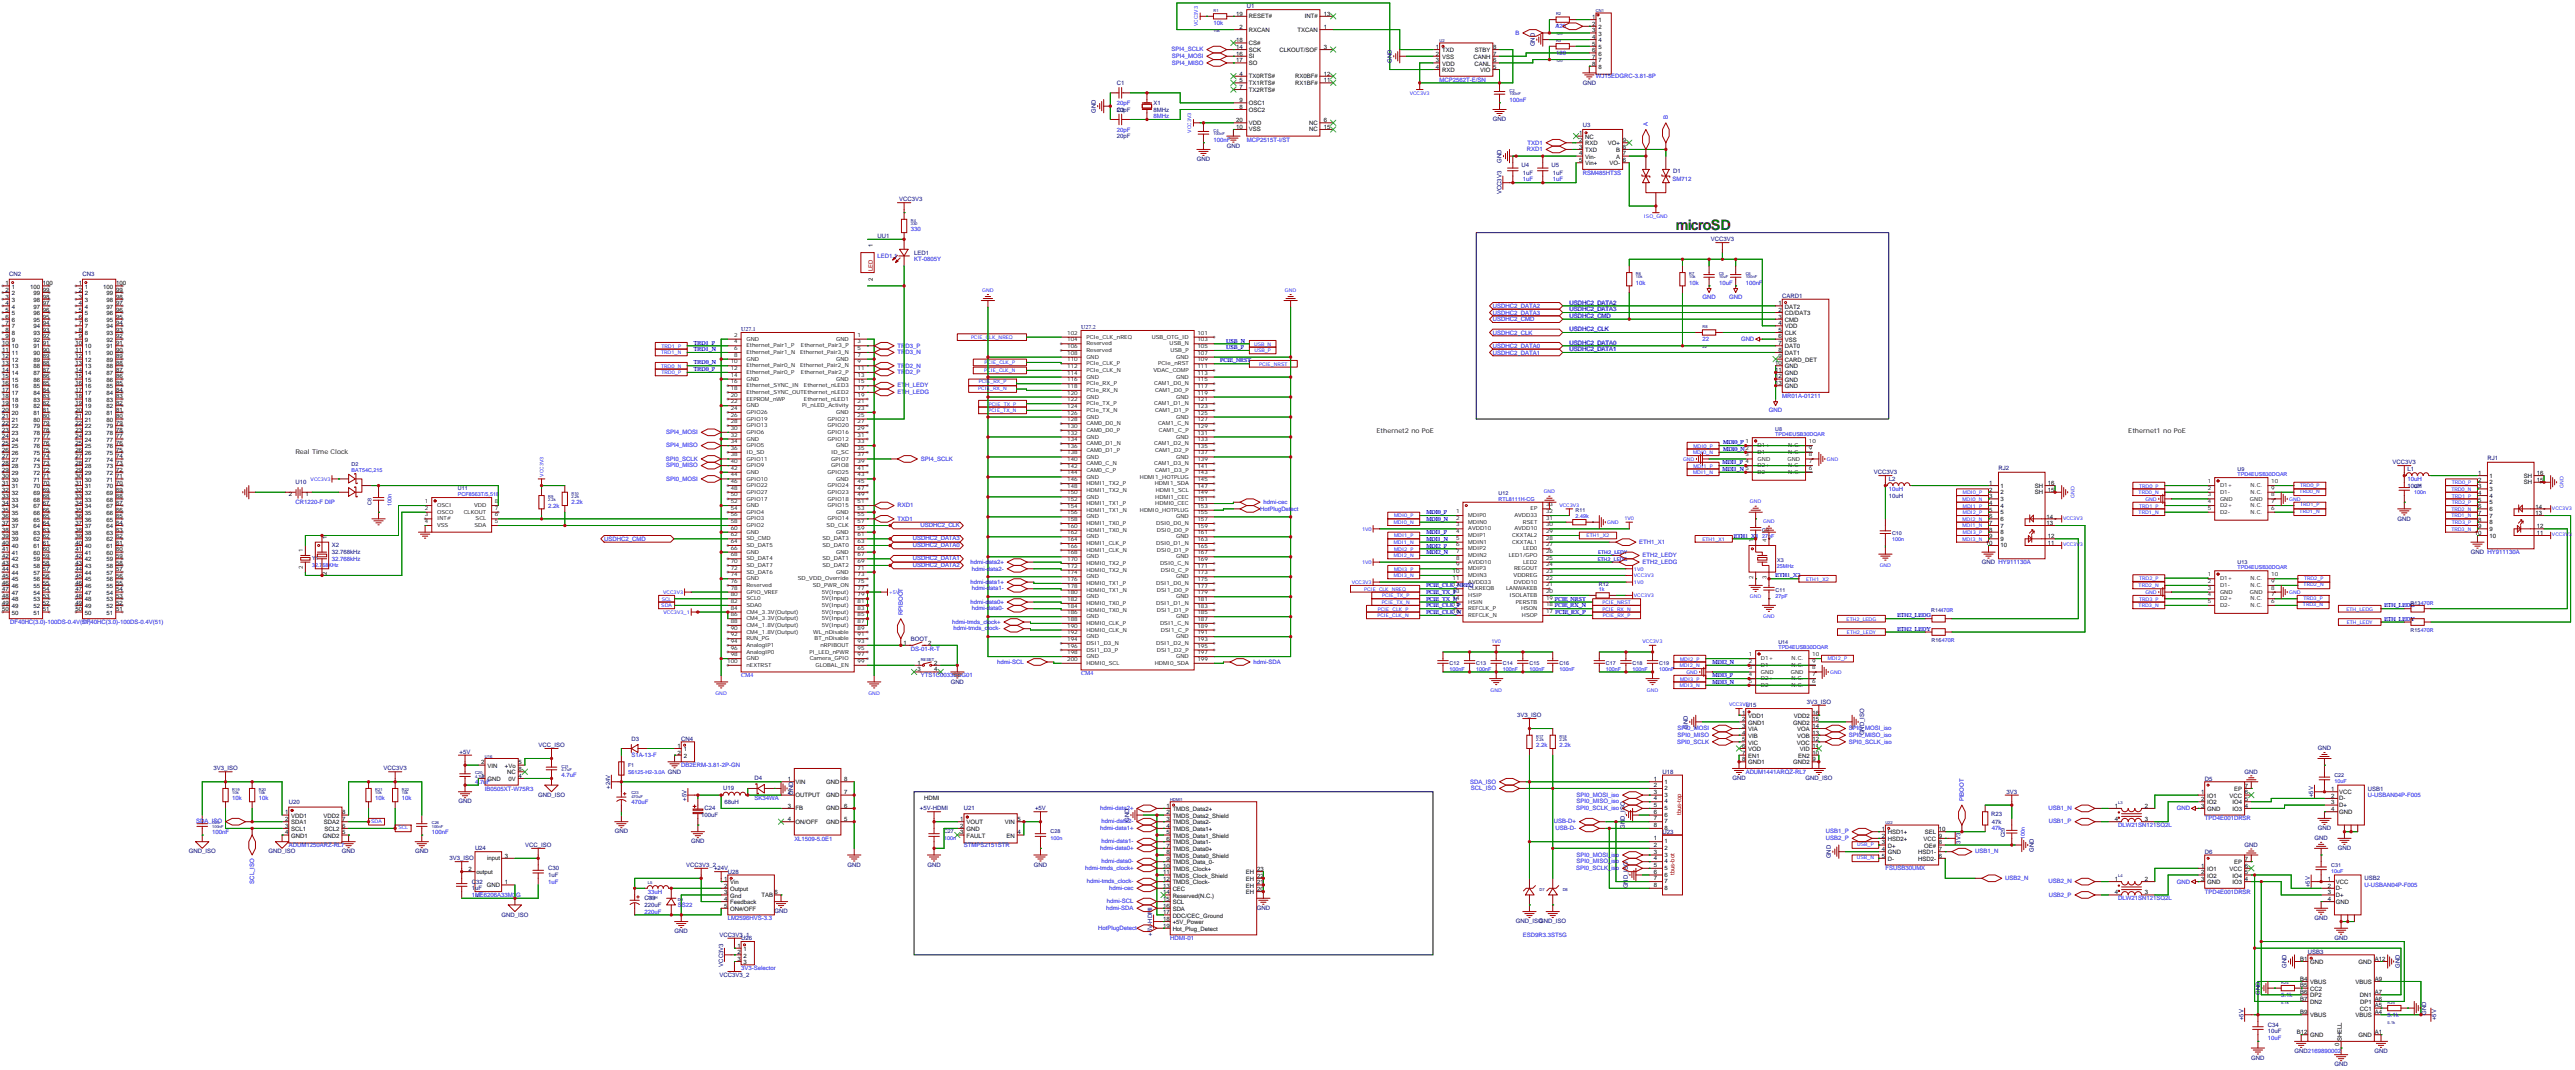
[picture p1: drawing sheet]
<svg xmlns="http://www.w3.org/2000/svg" width="983mm" height="408mm" viewBox="0 0 983 408" stroke-linecap="round" stroke-linejoin="round" font-family="sans-serif">
<defs><g id="words">
<text font-size="5.5" x="639.8" y="87.6">microSD</text>
<g font-size="2.5">
<text x="525.5" y="165.4">Ethernet2 no PoE</text>
<text x="812.5" y="165.4">Ethernet1 no PoE</text>
<text x="112.8" y="173.3">Real Time Clock</text>
</g>
<g font-size="2.3">
<text x="471.9" y="6">19</text>
<text x="505.5" y="6">13</text>
<text x="473.2" y="11.1">2</text>
<text x="476.8" y="7">RESET#</text>
<text x="498.2" y="7">INT#</text>
<text x="505.5" y="11.1">1</text>
<text x="607.9" y="7.2">1</text>
<text x="607.9" y="9.8">2</text>
<text x="610.3" y="8.5">1</text>
<text x="610.3" y="11.1">2</text>
<text x="471.9" y="16.1">18</text>
<text x="476.8" y="12.1">RXCAN</text>
<text x="476.8" y="17.1">CS#</text>
<text x="495.4" y="12.1">TXCAN</text>
<text x="607.9" y="12.3">3</text>
<text x="607.9" y="14.9">4</text>
<text x="607.9" y="17.4">5</text>
<text x="610.3" y="13.6">3</text>
<text x="610.3" y="16.1">4</text>
<text x="471.9" y="18.7">14</text>
<text x="471.9" y="21.2">16</text>
<text x="471.9" y="23.8">17</text>
<text x="476.8" y="19.7">SCK</text>
<text x="476.8" y="22.2">SI</text>
<text x="488.6" y="19.7">CLKOUT/SOF</text>
<text x="505.5" y="18.7">3</text>
<text x="548.3" y="18.7">1</text>
<text x="548.3" y="21.2">2</text>
<text x="548.3" y="23.8">3</text>
<text x="550.6" y="19.9">TXD</text>
<text x="550.6" y="22.5">VSS</text>
<text x="562.6" y="22.5">CANH</text>
<text x="563.1" y="19.9">STBY</text>
<text x="570.1" y="23.8">6</text>
<text x="570.1" y="21.2">7</text>
<text x="570.1" y="18.7">8</text>
<text x="607.9" y="19.9">6</text>
<text x="607.9" y="22.5">7</text>
<text x="610.3" y="18.7">5</text>
<text x="610.3" y="21.2">6</text>
<text x="610.3" y="23.8">7</text>
<text x="473.2" y="28.8">4</text>
<text x="476.8" y="29.8">TX0RTS#</text>
<text x="476.8" y="24.8">SO</text>
<text x="494.5" y="29.8">RX0BF#</text>
<text x="505.5" y="28.8">12</text>
<text x="548.3" y="26.3">4</text>
<text x="550.6" y="25">VDD</text>
<text x="550.6" y="27.6">RXD</text>
<text x="562.9" y="25">CANL</text>
<text x="565.1" y="27.6">VIO</text>
<text x="570.1" y="26.3">5</text>
<text x="607.9" y="25">8</text>
<text x="610.3" y="26.3">8</text>
<text x="473.2" y="31.4">5</text>
<text x="473.2" y="33.9">7</text>
<text x="476.8" y="32.4">TX1RTS#</text>
<text x="476.8" y="34.9">TX2RTS#</text>
<text x="494.5" y="32.4">RX1BF#</text>
<text x="505.5" y="31.4">11</text>
<text x="473.2" y="41.5">8</text>
<text x="473.2" y="39">9</text>
<text x="476.8" y="40">OSC1</text>
<text x="471.9" y="46.6">20</text>
<text x="476.8" y="42.5">OSC2</text>
<text x="476.8" y="47.6">VDD</text>
<text x="499.9" y="47.6">NC</text>
<text x="505.5" y="46.6">6</text>
<text x="471.9" y="49.2">10</text>
<text x="476.8" y="50.2">VSS</text>
<text x="499.9" y="50.2">NC</text>
<text x="505.5" y="49.2">15</text>
<text x="602.9" y="51.7">1</text>
<text x="605.2" y="53">NC</text>
<text x="602.9" y="54.2">2</text>
<text x="602.9" y="56.8">3</text>
<text x="602.9" y="59.3">4</text>
<text x="605.2" y="55.5">RXD</text>
<text x="605.2" y="58">TXD</text>
<text x="613.9" y="55.5">VO+</text>
<text x="617" y="58">B</text>
<text x="619.6" y="59.3">7</text>
<text x="619.6" y="56.8">8</text>
<text x="619.6" y="54.2">9</text>
<text x="602.9" y="61.9">5</text>
<text x="605.2" y="60.6">Vin-</text>
<text x="605.2" y="63.1">Vin+</text>
<text x="614.5" y="63.1">VO-</text>
<text x="617" y="60.6">A</text>
<text x="619.6" y="61.9">6</text>
<text x="333.3" y="94.1" transform="rotate(-90 333.3 94.1)">1</text>
<text x="333.3" y="107.3" transform="rotate(-90 333.3 107.3)">2</text>
<text x="2.2" y="108.8">1</text>
<text x="2.2" y="111.4">2</text>
<text x="2.2" y="113.9">3</text>
<text x="4.5" y="110.1">1</text>
<text x="4.5" y="112.7">2</text>
<text x="11.5" y="110.1">100</text>
<text x="12.8" y="112.7">99</text>
<text x="16.4" y="113.9">98</text>
<text x="16.4" y="111.4">99</text>
<text x="16.4" y="108.8">100</text>
<text x="30.1" y="108.8">1</text>
<text x="30.1" y="111.4">2</text>
<text x="30.1" y="113.9">3</text>
<text x="32.4" y="110.1">1</text>
<text x="32.4" y="112.7">2</text>
<text x="39.4" y="110.1">100</text>
<text x="40.7" y="112.7">99</text>
<text x="44.3" y="113.9">98</text>
<text x="44.3" y="111.4">99</text>
<text x="44.3" y="108.8">100</text>
<text x="2.2" y="116.5">4</text>
<text x="2.2" y="119">5</text>
<text x="4.5" y="115.2">3</text>
<text x="4.5" y="117.7">4</text>
<text x="12.8" y="117.7">97</text>
<text x="12.8" y="115.2">98</text>
<text x="16.4" y="119">96</text>
<text x="16.4" y="116.5">97</text>
<text x="30.1" y="116.5">4</text>
<text x="30.1" y="119">5</text>
<text x="32.4" y="115.2">3</text>
<text x="32.4" y="117.7">4</text>
<text x="40.7" y="117.7">97</text>
<text x="40.7" y="115.2">98</text>
<text x="44.3" y="119">96</text>
<text x="44.3" y="116.5">97</text>
<text x="679.1" y="116.5">1</text>
<text x="679.1" y="119">2</text>
<text x="681.4" y="117.7">DAT2</text>
<text x="2.2" y="121.5">6</text>
<text x="2.2" y="124.1">7</text>
<text x="4.5" y="120.3">5</text>
<text x="4.5" y="122.8">6</text>
<text x="4.5" y="125.4">7</text>
<text x="12.8" y="125.4">94</text>
<text x="12.8" y="122.8">95</text>
<text x="12.8" y="120.3">96</text>
<text x="16.4" y="124.1">94</text>
<text x="16.4" y="121.5">95</text>
<text x="30.1" y="121.5">6</text>
<text x="30.1" y="124.1">7</text>
<text x="32.4" y="120.3">5</text>
<text x="32.4" y="122.8">6</text>
<text x="32.4" y="125.4">7</text>
<text x="40.7" y="125.4">94</text>
<text x="40.7" y="122.8">95</text>
<text x="40.7" y="120.3">96</text>
<text x="44.3" y="124.1">94</text>
<text x="44.3" y="121.5">95</text>
<text x="679.1" y="121.5">3</text>
<text x="679.1" y="124.1">4</text>
<text x="681.4" y="120.3">CD/DAT3</text>
<text x="681.4" y="122.8">CMD</text>
<text x="681.4" y="125.4">VDD</text>
<text x=".9" y="131.7">10</text>
<text x="2.2" y="126.6">8</text>
<text x="2.2" y="129.2">9</text>
<text x="4.5" y="127.9">8</text>
<text x="4.5" y="130.4">9</text>
<text x="12.8" y="130.4">92</text>
<text x="12.8" y="127.9">93</text>
<text x="16.4" y="131.7">91</text>
<text x="16.4" y="129.2">92</text>
<text x="16.4" y="126.6">93</text>
<text x="28.8" y="131.7">10</text>
<text x="30.1" y="126.6">8</text>
<text x="30.1" y="129.2">9</text>
<text x="32.4" y="127.9">8</text>
<text x="32.4" y="130.4">9</text>
<text x="40.7" y="130.4">92</text>
<text x="40.7" y="127.9">93</text>
<text x="44.3" y="131.7">91</text>
<text x="44.3" y="129.2">92</text>
<text x="44.3" y="126.6">93</text>
<text x="679.1" y="126.6">5</text>
<text x="679.1" y="129.2">6</text>
<text x="679.1" y="131.7">7</text>
<text x="681.4" y="127.9">CLK</text>
<text x="681.4" y="130.4">VSS</text>
<text x=".9" y="134.2">11</text>
<text x=".9" y="136.8">12</text>
<text x="4.5" y="133">10</text>
<text x="4.5" y="135.5">11</text>
<text x="12.8" y="135.5">90</text>
<text x="12.8" y="133">91</text>
<text x="16.4" y="136.8">89</text>
<text x="16.4" y="134.2">90</text>
<text x="28.8" y="134.2">11</text>
<text x="28.8" y="136.8">12</text>
<text x="32.4" y="133">10</text>
<text x="32.4" y="135.5">11</text>
<text x="40.7" y="135.5">90</text>
<text x="40.7" y="133">91</text>
<text x="44.3" y="136.8">89</text>
<text x="44.3" y="134.2">90</text>
<text x="679.1" y="134.2">8</text>
<text x="679.1" y="136.8">9</text>
<text x="681.4" y="133">DAT0</text>
<text x="681.4" y="135.5">DAT1</text>
<text x=".9" y="139.3">13</text>
<text x=".9" y="141.9">14</text>
<text x="4.5" y="138.1">12</text>
<text x="4.5" y="140.6">13</text>
<text x="4.5" y="143.1">14</text>
<text x="12.8" y="143.1">87</text>
<text x="12.8" y="140.6">88</text>
<text x="12.8" y="138.1">89</text>
<text x="16.4" y="141.9">87</text>
<text x="16.4" y="139.3">88</text>
<text x="28.8" y="139.3">13</text>
<text x="28.8" y="141.9">14</text>
<text x="32.4" y="138.1">12</text>
<text x="32.4" y="140.6">13</text>
<text x="32.4" y="143.1">14</text>
<text x="40.7" y="143.1">87</text>
<text x="40.7" y="140.6">88</text>
<text x="40.7" y="138.1">89</text>
<text x="44.3" y="141.9">87</text>
<text x="44.3" y="139.3">88</text>
<text x="677.8" y="139.3">10</text>
<text x="677.8" y="141.9">11</text>
<text x="681.4" y="138.1">CARD_DET</text>
<text x="681.4" y="140.6">GND</text>
<text x="681.4" y="143.1">GND</text>
<text x=".9" y="144.4">15</text>
<text x=".9" y="146.9">16</text>
<text x=".9" y="149.5">17</text>
<text x="4.5" y="145.7">15</text>
<text x="4.5" y="148.2">16</text>
<text x="12.8" y="148.2">85</text>
<text x="12.8" y="145.7">86</text>
<text x="16.4" y="149.5">84</text>
<text x="16.4" y="146.9">85</text>
<text x="16.4" y="144.4">86</text>
<text x="28.8" y="144.4">15</text>
<text x="28.8" y="146.9">16</text>
<text x="28.8" y="149.5">17</text>
<text x="32.4" y="145.7">15</text>
<text x="32.4" y="148.2">16</text>
<text x="40.7" y="148.2">85</text>
<text x="40.7" y="145.7">86</text>
<text x="44.3" y="149.5">84</text>
<text x="44.3" y="146.9">85</text>
<text x="44.3" y="144.4">86</text>
<text x="677.8" y="144.4">12</text>
<text x="677.8" y="146.9">13</text>
<text x="681.4" y="145.7">GND</text>
<text x="681.4" y="148.2">GND</text>
<text x=".9" y="152">18</text>
<text x=".9" y="154.6">19</text>
<text x="4.5" y="150.8">17</text>
<text x="4.5" y="153.3">18</text>
<text x="4.5" y="155.8">19</text>
<text x="12.8" y="155.8">82</text>
<text x="12.8" y="153.3">83</text>
<text x="12.8" y="150.8">84</text>
<text x="16.4" y="154.6">82</text>
<text x="16.4" y="152">83</text>
<text x="28.8" y="152">18</text>
<text x="28.8" y="154.6">19</text>
<text x="32.4" y="150.8">17</text>
<text x="32.4" y="153.3">18</text>
<text x="32.4" y="155.8">19</text>
<text x="40.7" y="155.8">82</text>
<text x="40.7" y="153.3">83</text>
<text x="40.7" y="150.8">84</text>
<text x="44.3" y="154.6">82</text>
<text x="44.3" y="152">83</text>
<text x=".9" y="157.1">20</text>
<text x=".9" y="159.6">21</text>
<text x="4.5" y="158.4">20</text>
<text x="4.5" y="160.9">21</text>
<text x="12.8" y="160.9">80</text>
<text x="12.8" y="158.4">81</text>
<text x="16.4" y="159.6">80</text>
<text x="16.4" y="157.1">81</text>
<text x="28.8" y="157.1">20</text>
<text x="28.8" y="159.6">21</text>
<text x="32.4" y="158.4">20</text>
<text x="32.4" y="160.9">21</text>
<text x="40.7" y="160.9">80</text>
<text x="40.7" y="158.4">81</text>
<text x="44.3" y="159.6">80</text>
<text x="44.3" y="157.1">81</text>
<text x=".9" y="162.2">22</text>
<text x=".9" y="164.7">23</text>
<text x=".9" y="167.3">24</text>
<text x="4.5" y="163.5">22</text>
<text x="4.5" y="166">23</text>
<text x="12.8" y="166">78</text>
<text x="12.8" y="163.5">79</text>
<text x="16.4" y="167.3">77</text>
<text x="16.4" y="164.7">78</text>
<text x="16.4" y="162.2">79</text>
<text x="28.8" y="162.2">22</text>
<text x="28.8" y="164.7">23</text>
<text x="28.8" y="167.3">24</text>
<text x="32.4" y="163.5">22</text>
<text x="32.4" y="166">23</text>
<text x="40.7" y="166">78</text>
<text x="40.7" y="163.5">79</text>
<text x="44.3" y="167.3">77</text>
<text x="44.3" y="164.7">78</text>
<text x="44.3" y="162.2">79</text>
<text x=".9" y="169.8">25</text>
<text x=".9" y="172.3">26</text>
<text x="4.5" y="168.5">24</text>
<text x="4.5" y="171.1">25</text>
<text x="4.5" y="173.6">26</text>
<text x="12.8" y="173.6">75</text>
<text x="12.8" y="171.1">76</text>
<text x="12.8" y="168.5">77</text>
<text x="16.4" y="172.3">75</text>
<text x="16.4" y="169.8">76</text>
<text x="28.8" y="169.8">25</text>
<text x="28.8" y="172.3">26</text>
<text x="32.4" y="168.5">24</text>
<text x="32.4" y="171.1">25</text>
<text x="32.4" y="173.6">26</text>
<text x="40.7" y="173.6">75</text>
<text x="40.7" y="171.1">76</text>
<text x="40.7" y="168.5">77</text>
<text x="44.3" y="172.3">75</text>
<text x="44.3" y="169.8">76</text>
<text x=".9" y="174.9">27</text>
<text x=".9" y="177.4">28</text>
<text x=".9" y="180">29</text>
<text x="4.5" y="176.2">27</text>
<text x="4.5" y="178.7">28</text>
<text x="12.8" y="178.7">73</text>
<text x="12.8" y="176.2">74</text>
<text x="16.4" y="180">72</text>
<text x="16.4" y="177.4">73</text>
<text x="16.4" y="174.9">74</text>
<text x="28.8" y="174.9">27</text>
<text x="28.8" y="177.4">28</text>
<text x="28.8" y="180">29</text>
<text x="32.4" y="176.2">27</text>
<text x="32.4" y="178.7">28</text>
<text x="40.7" y="178.7">73</text>
<text x="40.7" y="176.2">74</text>
<text x="44.3" y="180">72</text>
<text x="44.3" y="177.4">73</text>
<text x="44.3" y="174.9">74</text>
<text x=".9" y="182.5">30</text>
<text x=".9" y="185">31</text>
<text x="4.5" y="181.2">29</text>
<text x="4.5" y="183.8">30</text>
<text x="12.8" y="183.8">71</text>
<text x="12.8" y="181.2">72</text>
<text x="16.4" y="185">70</text>
<text x="16.4" y="182.5">71</text>
<text x="28.8" y="182.5">30</text>
<text x="28.8" y="185">31</text>
<text x="32.4" y="181.2">29</text>
<text x="32.4" y="183.8">30</text>
<text x="40.7" y="183.8">71</text>
<text x="40.7" y="181.2">72</text>
<text x="44.3" y="185">70</text>
<text x="44.3" y="182.5">71</text>
<text x="759.5" y="185">1</text>
<text x="781.8" y="185">16</text>
<text x="946.1" y="181.2">1</text>
<text x="946.1" y="183.8">2</text>
<text x="950.5" y="182.2">1</text>
<text x="950.5" y="184.8">2</text>
<text x="963.5" y="184.8">SH</text>
<text x="963.5" y="182.2">SH</text>
<text x="968.5" y="183.8">15</text>
<text x="968.5" y="181.2">16</text>
<text x=".9" y="187.6">32</text>
<text x=".9" y="190.1">33</text>
<text x="4.5" y="186.3">31</text>
<text x="4.5" y="188.9">32</text>
<text x="4.5" y="191.4">33</text>
<text x="12.8" y="191.4">68</text>
<text x="12.8" y="188.9">69</text>
<text x="12.8" y="186.3">70</text>
<text x="16.4" y="190.1">68</text>
<text x="16.4" y="187.6">69</text>
<text x="28.8" y="187.6">32</text>
<text x="28.8" y="190.1">33</text>
<text x="32.4" y="186.3">31</text>
<text x="32.4" y="188.9">32</text>
<text x="32.4" y="191.4">33</text>
<text x="40.7" y="191.4">68</text>
<text x="40.7" y="188.9">69</text>
<text x="40.7" y="186.3">70</text>
<text x="44.3" y="190.1">68</text>
<text x="44.3" y="187.6">69</text>
<text x="110.2" y="189.4">2</text>
<text x="116.6" y="189.4">1</text>
<text x="759.5" y="187.6">2</text>
<text x="759.5" y="190.1">3</text>
<text x="763.8" y="186.1">1</text>
<text x="763.8" y="188.6">2</text>
<text x="763.8" y="191.1">3</text>
<text x="776.9" y="188.6">SH</text>
<text x="776.9" y="186.1">SH</text>
<text x="781.8" y="187.6">15</text>
<text x="946.1" y="186.3">3</text>
<text x="946.1" y="188.9">4</text>
<text x="946.1" y="191.4">5</text>
<text x="950.5" y="187.3">3</text>
<text x="950.5" y="189.9">4</text>
<text x=".9" y="192.7">34</text>
<text x=".9" y="195.2">35</text>
<text x=".9" y="197.7">36</text>
<text x="4.5" y="193.9">34</text>
<text x="4.5" y="196.5">35</text>
<text x="12.8" y="196.5">66</text>
<text x="12.8" y="193.9">67</text>
<text x="16.4" y="197.7">65</text>
<text x="16.4" y="195.2">66</text>
<text x="16.4" y="192.7">67</text>
<text x="28.8" y="192.7">34</text>
<text x="28.8" y="195.2">35</text>
<text x="28.8" y="197.7">36</text>
<text x="32.4" y="193.9">34</text>
<text x="32.4" y="196.5">35</text>
<text x="40.7" y="196.5">66</text>
<text x="40.7" y="193.9">67</text>
<text x="44.3" y="197.7">65</text>
<text x="44.3" y="195.2">66</text>
<text x="44.3" y="192.7">67</text>
<text x="759.5" y="192.7">4</text>
<text x="759.5" y="195.2">5</text>
<text x="759.5" y="197.7">6</text>
<text x="763.8" y="193.7">4</text>
<text x="763.8" y="196.2">5</text>
<text x="781.3" y="198">14</text>
<text x="946.1" y="193.9">6</text>
<text x="946.1" y="196.5">7</text>
<text x="950.5" y="192.4">5</text>
<text x="950.5" y="194.9">6</text>
<text x="950.5" y="197.5">7</text>
<text x="968" y="196.5">13</text>
<text x="968" y="194.2">14</text>
<text x=".9" y="200.3">37</text>
<text x=".9" y="202.8">38</text>
<text x="4.5" y="199">36</text>
<text x="4.5" y="201.6">37</text>
<text x="12.8" y="201.6">64</text>
<text x="12.8" y="199">65</text>
<text x="16.4" y="202.8">63</text>
<text x="16.4" y="200.3">64</text>
<text x="28.8" y="200.3">37</text>
<text x="28.8" y="202.8">38</text>
<text x="32.4" y="199">36</text>
<text x="32.4" y="201.6">37</text>
<text x="40.7" y="201.6">64</text>
<text x="40.7" y="199">65</text>
<text x="44.3" y="202.8">63</text>
<text x="44.3" y="200.3">64</text>
<text x="759.5" y="200.3">7</text>
<text x="759.5" y="202.8">8</text>
<text x="763.8" y="198.8">6</text>
<text x="763.8" y="201.3">7</text>
<text x="763.8" y="203.8">8</text>
<text x="781.3" y="200.3">13</text>
<text x="946.1" y="199">8</text>
<text x="946.1" y="201.6">9</text>
<text x="950.5" y="200">8</text>
<text x="950.5" y="202.6">9</text>
<text x="968.5" y="201.6">12</text>
<text x=".9" y="205.4">39</text>
<text x=".9" y="207.9">40</text>
<text x="4.5" y="204.1">38</text>
<text x="4.5" y="206.6">39</text>
<text x="4.5" y="209.2">40</text>
<text x="12.8" y="209.2">61</text>
<text x="12.8" y="206.6">62</text>
<text x="12.8" y="204.1">63</text>
<text x="16.4" y="207.9">61</text>
<text x="16.4" y="205.4">62</text>
<text x="28.8" y="205.4">39</text>
<text x="28.8" y="207.9">40</text>
<text x="32.4" y="204.1">38</text>
<text x="32.4" y="206.6">39</text>
<text x="32.4" y="209.2">40</text>
<text x="40.7" y="209.2">61</text>
<text x="40.7" y="206.6">62</text>
<text x="40.7" y="204.1">63</text>
<text x="44.3" y="207.9">61</text>
<text x="44.3" y="205.4">62</text>
<text x="124.8" y="205.6" transform="rotate(-90 124.8 205.6)">1</text>
<text x="758.2" y="207.9">10</text>
<text x="759.5" y="205.4">9</text>
<text x="763.8" y="206.4">9</text>
<text x="763.8" y="208.9">10</text>
<text x="781.8" y="207.9">11</text>
<text x="781.8" y="205.4">12</text>
<text x="944.9" y="204.1">10</text>
<text x="950.5" y="205.1">10</text>
<text x="968.5" y="204.1">11</text>
<text x=".9" y="210.4">41</text>
<text x=".9" y="213">42</text>
<text x=".9" y="215.5">43</text>
<text x="4.5" y="211.7">41</text>
<text x="4.5" y="214.3">42</text>
<text x="12.8" y="214.3">59</text>
<text x="12.8" y="211.7">60</text>
<text x="16.4" y="215.5">58</text>
<text x="16.4" y="213">59</text>
<text x="16.4" y="210.4">60</text>
<text x="28.8" y="210.4">41</text>
<text x="28.8" y="213">42</text>
<text x="28.8" y="215.5">43</text>
<text x="32.4" y="211.7">41</text>
<text x="32.4" y="214.3">42</text>
<text x="40.7" y="214.3">59</text>
<text x="40.7" y="211.7">60</text>
<text x="44.3" y="215.5">58</text>
<text x="44.3" y="213">59</text>
<text x="44.3" y="210.4">60</text>
<text x=".9" y="218.1">44</text>
<text x=".9" y="220.6">45</text>
<text x="4.5" y="216.8">43</text>
<text x="4.5" y="219.3">44</text>
<text x="4.5" y="221.9">45</text>
<text x="12.8" y="221.9">56</text>
<text x="12.8" y="219.3">57</text>
<text x="12.8" y="216.8">58</text>
<text x="16.4" y="220.6">56</text>
<text x="16.4" y="218.1">57</text>
<text x="28.8" y="218.1">44</text>
<text x="28.8" y="220.6">45</text>
<text x="32.4" y="216.8">43</text>
<text x="32.4" y="219.3">44</text>
<text x="32.4" y="221.9">45</text>
<text x="40.7" y="221.9">56</text>
<text x="40.7" y="219.3">57</text>
<text x="40.7" y="216.8">58</text>
<text x="44.3" y="220.6">56</text>
<text x="44.3" y="218.1">57</text>
<text x="124.8" y="219.3" transform="rotate(-90 124.8 219.3)">2</text>
<text x=".9" y="223.1">46</text>
<text x=".9" y="225.7">47</text>
<text x="4.5" y="224.4">46</text>
<text x="4.5" y="227">47</text>
<text x="12.8" y="227">54</text>
<text x="12.8" y="224.4">55</text>
<text x="16.4" y="225.7">54</text>
<text x="16.4" y="223.1">55</text>
<text x="28.8" y="223.1">46</text>
<text x="28.8" y="225.7">47</text>
<text x="32.4" y="224.4">46</text>
<text x="32.4" y="227">47</text>
<text x="40.7" y="227">54</text>
<text x="40.7" y="224.4">55</text>
<text x="44.3" y="225.7">54</text>
<text x="44.3" y="223.1">55</text>
<text x=".9" y="228.2">48</text>
<text x=".9" y="230.8">49</text>
<text x=".9" y="233.3">50</text>
<text x="4.5" y="229.5">48</text>
<text x="4.5" y="232">49</text>
<text x="12.8" y="232">52</text>
<text x="12.8" y="229.5">53</text>
<text x="16.4" y="233.3">51</text>
<text x="16.4" y="230.8">52</text>
<text x="16.4" y="228.2">53</text>
<text x="28.8" y="228.2">48</text>
<text x="28.8" y="230.8">49</text>
<text x="28.8" y="233.3">50</text>
<text x="32.4" y="229.5">48</text>
<text x="32.4" y="232">49</text>
<text x="40.7" y="232">52</text>
<text x="40.7" y="229.5">53</text>
<text x="44.3" y="233.3">51</text>
<text x="44.3" y="230.8">52</text>
<text x="44.3" y="228.2">53</text>
<text x="4.5" y="234.6">50</text>
<text x="12.8" y="234.6">51</text>
<text x="32.4" y="234.6">50</text>
<text x="40.7" y="234.6">51</text>
<text x="344.9" y="246">1</text>
<text x="354.3" y="246">2</text>
<text x="350.3" y="256.2">3</text>
<text x="350.3" y="253.6">1</text>
<text x="356.6" y="256.2">4</text>
<text x="356.6" y="253.6">2</text>
<text x="665.1" y="272.7">1</text>
<text x="665.1" y="275.2">2</text>
<text x="667.4" y="273.9">VDD1</text>
<text x="684.9" y="273.9">VDD2</text>
<text x="692" y="275.2">15</text>
<text x="692" y="272.7">16</text>
<text x="665.1" y="277.8">3</text>
<text x="665.1" y="280.3">4</text>
<text x="667.4" y="276.5">GND1</text>
<text x="667.4" y="279">VIA</text>
<text x="667.4" y="281.6">VIB</text>
<text x="684.6" y="276.5">GND2</text>
<text x="686.1" y="281.6">VOB</text>
<text x="686.1" y="279">VOA</text>
<text x="692" y="280.3">13</text>
<text x="692" y="277.8">14</text>
<text x="258.7" y="285.4">1</text>
<text x="258.7" y="287.9">2</text>
<text x="261" y="286.6">1</text>
<text x="665.1" y="282.8">5</text>
<text x="665.1" y="285.4">6</text>
<text x="665.1" y="287.9">7</text>
<text x="667.4" y="284.1">VIC</text>
<text x="667.4" y="286.6">VOD</text>
<text x="686" y="284.1">VOC</text>
<text x="687.1" y="286.6">VID</text>
<text x="692" y="287.9">10</text>
<text x="692" y="285.4">11</text>
<text x="692" y="282.8">12</text>
<text x="183.8" y="291.7">2</text>
<text x="186.1" y="293">VIN</text>
<text x="192.8" y="293">+Vo</text>
<text x="198" y="291.7">5</text>
<text x="261" y="289.2">2</text>
<text x="665.1" y="290.5">8</text>
<text x="667.4" y="289.2">EN1</text>
<text x="667.4" y="291.7">GND1</text>
<text x="684.6" y="291.7">GND2</text>
<text x="686.5" y="289.2">EN2</text>
<text x="692" y="290.5">9</text>
<text x="183.8" y="296.8">1</text>
<text x="186.1" y="298.1">GND</text>
<text x="193.6" y="295.5">NC</text>
<text x="194.1" y="298.1">0V</text>
<text x="198" y="296.8">4</text>
<text x="198" y="294.3">8</text>
<text x="300.7" y="298.1">1</text>
<text x="303.8" y="299.1">VIN</text>
<text x="315.5" y="299.1">GND</text>
<text x="322.3" y="298.1">8</text>
<text x="631.4" y="297.8">1</text>
<text x="635.5" y="299">1</text>
<text x="300.7" y="303.2">2</text>
<text x="303.8" y="304.2">OUTPUT</text>
<text x="315.5" y="304.2">GND</text>
<text x="322.3" y="303.2">7</text>
<text x="352.8" y="305.5">HDMI</text>
<text x="631.4" y="300.4">2</text>
<text x="631.4" y="302.9">3</text>
<text x="631.4" y="305.5">4</text>
<text x="635.5" y="301.5">2</text>
<text x="635.5" y="304.1">3</text>
<text x="840.4" y="303.2">1</text>
<text x="840.4" y="305.7">2</text>
<text x="842.7" y="304.4">IO1</text>
<text x="851.2" y="304.4">VCC</text>
<text x="853" y="301.9">EP</text>
<text x="857.1" y="305.7">5</text>
<text x="857.1" y="303.2">6</text>
<text x="857.1" y="300.6">7</text>
<text x="890" y="304.4">2</text>
<text x="890" y="301.9">1</text>
<text x="893.1" y="305.4">D-</text>
<text x="893.1" y="302.9">VCC</text>
<text x="108.8" y="310.8">1</text>
<text x="130.7" y="310.8">8</text>
<text x="300.7" y="308.2">3</text>
<text x="303.8" y="309.2">FB</text>
<text x="315.5" y="309.2">GND</text>
<text x="322.3" y="308.2">6</text>
<text x="445.4" y="310.8">2</text>
<text x="445.4" y="308.2">1</text>
<text x="447.7" y="309.5">TMDS_Data2+</text>
<text x="631.4" y="308">5</text>
<text x="631.4" y="310.5">6</text>
<text x="635.5" y="306.6">4</text>
<text x="635.5" y="309.1">5</text>
<text x="635.5" y="311.7">6</text>
<text x="807.5" y="308.2">1</text>
<text x="818.9" y="308.2">2</text>
<text x="840.4" y="308.2">3</text>
<text x="842.7" y="307">IO2</text>
<text x="842.7" y="309.5">GND</text>
<text x="852.4" y="309.5">IO3</text>
<text x="852.4" y="307">IO4</text>
<text x="857.1" y="308.2">4</text>
<text x="890" y="309.5">4</text>
<text x="890" y="307">3</text>
<text x="893.1" y="310.5">GND</text>
<text x="893.1" y="308">D+</text>
<text x="108.8" y="313.3">2</text>
<text x="108.8" y="315.9">3</text>
<text x="111.2" y="312">VDD1</text>
<text x="111.2" y="314.6">SDA1</text>
<text x="111.2" y="317.1">SCL1</text>
<text x="123.5" y="312">VDD2</text>
<text x="123.6" y="314.6">SDA2</text>
<text x="123.9" y="317.1">SCL2</text>
<text x="130.7" y="315.9">6</text>
<text x="130.7" y="313.3">7</text>
<text x="300.7" y="313.3">4</text>
<text x="303.8" y="314.3">ON/OFF</text>
<text x="315.5" y="314.3">GND</text>
<text x="322.3" y="313.3">5</text>
<text x="366.6" y="313.3">1</text>
<text x="366.6" y="315.9">2</text>
<text x="369" y="314.6">VOUT</text>
<text x="369" y="317.1">GND</text>
<text x="383.6" y="314.6">VIN</text>
<text x="388.5" y="313.3">5</text>
<text x="445.4" y="315.9">4</text>
<text x="445.4" y="313.3">3</text>
<text x="447.7" y="317.1">TMDS_Data1+</text>
<text x="447.7" y="314.6">TMDS_Data2-</text>
<text x="447.7" y="312">TMDS_Data2_Shield</text>
<text x="631.4" y="313.1">7</text>
<text x="631.4" y="315.6">8</text>
<text x="635.5" y="314.2">7</text>
<text x="635.5" y="316.8">8</text>
<text x="718.4" y="317.1">1</text>
<text x="740.3" y="317.1">10</text>
<text x="807.5" y="313.3">4</text>
<text x="818.9" y="313.3">3</text>
<text x="108.8" y="318.4">4</text>
<text x="111.2" y="319.7">GND1</text>
<text x="123.3" y="319.7">GND2</text>
<text x="130.7" y="318.4">5</text>
<text x="366.6" y="318.4">3</text>
<text x="369" y="319.7">FAULT</text>
<text x="384.2" y="319.7">EN</text>
<text x="388.5" y="318.4">4</text>
<text x="445.4" y="323.5">7</text>
<text x="445.4" y="320.9">6</text>
<text x="445.4" y="318.4">5</text>
<text x="447.7" y="322.2">TMDS_Data1-</text>
<text x="447.7" y="319.7">TMDS_Data1_Shield</text>
<text x="631.4" y="320.7">1</text>
<text x="631.4" y="323.2">2</text>
<text x="635.5" y="321.8">1</text>
<text x="718.4" y="319.7">2</text>
<text x="718.4" y="322.2">3</text>
<text x="720.8" y="318.4">HSD1+</text>
<text x="720.8" y="320.9">HSD2+</text>
<text x="720.8" y="323.5">D+</text>
<text x="734.4" y="320.9">VCC</text>
<text x="734.6" y="323.5">OE#</text>
<text x="734.9" y="318.4">SEL</text>
<text x="740.3" y="322.2">8</text>
<text x="740.3" y="319.7">9</text>
<text x="186" y="328.3">input</text>
<text x="192.8" y="327.3">3</text>
<text x="445.4" y="328.6">9</text>
<text x="445.4" y="326">8</text>
<text x="447.7" y="329.8">TMDS_Data_0-</text>
<text x="447.7" y="327.3">TMDS_Data0_Shield</text>
<text x="447.7" y="324.7">TMDS_Data0+</text>
<text x="631.4" y="325.8">3</text>
<text x="631.4" y="328.3">4</text>
<text x="635.5" y="324.4">2</text>
<text x="635.5" y="326.9">3</text>
<text x="635.5" y="329.5">4</text>
<text x="718.4" y="324.7">4</text>
<text x="718.4" y="327.3">5</text>
<text x="720.8" y="326">GND</text>
<text x="720.8" y="328.6">D-</text>
<text x="732.4" y="328.6">HSD2-</text>
<text x="732.4" y="326">HSD1-</text>
<text x="740.3" y="327.3">6</text>
<text x="740.3" y="324.7">7</text>
<text x="853" y="329.8">EP</text>
<text x="857.1" y="328.6">7</text>
<text x="178.8" y="332.4">2</text>
<text x="181.9" y="333.4">output</text>
<text x="444.1" y="333.6">11</text>
<text x="444.1" y="331.1">10</text>
<text x="447.7" y="334.9">TMDS_Clock_Shield</text>
<text x="447.7" y="332.4">TMDS_Clock+</text>
<text x="475.7" y="333.6">EH</text>
<text x="479.9" y="332.4">23</text>
<text x="479.9" y="334.9">22</text>
<text x="631.4" y="330.9">5</text>
<text x="631.4" y="333.4">6</text>
<text x="631.4" y="335.9">7</text>
<text x="635.5" y="332">5</text>
<text x="635.5" y="334.5">6</text>
<text x="840.4" y="331.1">1</text>
<text x="840.4" y="333.6">2</text>
<text x="842.7" y="332.4">IO1</text>
<text x="842.7" y="334.9">IO2</text>
<text x="851.2" y="332.4">VCC</text>
<text x="852.4" y="334.9">IO4</text>
<text x="857.1" y="333.6">5</text>
<text x="857.1" y="331.1">6</text>
<text x="185.9" y="338.5">GND</text>
<text x="192.8" y="337.4">1</text>
<text x="276.5" y="341.3">3</text>
<text x="276.5" y="338.7">2</text>
<text x="276.5" y="336.2">1</text>
<text x="278.8" y="340">Output</text>
<text x="278.8" y="337.4">Vin</text>
<text x="295.7" y="341.3">6</text>
<text x="444.1" y="341.3">14</text>
<text x="444.1" y="338.7">13</text>
<text x="444.1" y="336.2">12</text>
<text x="447.7" y="340">CEC</text>
<text x="447.7" y="337.4">TMDS_Clock-</text>
<text x="475.7" y="336.2">EH</text>
<text x="475.7" y="341.3">EH</text>
<text x="475.7" y="338.7">EH</text>
<text x="479.9" y="340">20</text>
<text x="479.9" y="337.4">21</text>
<text x="631.4" y="338.5">8</text>
<text x="635.5" y="337.1">7</text>
<text x="635.5" y="339.6">8</text>
<text x="807.5" y="341.3">4</text>
<text x="807.5" y="336.2">1</text>
<text x="818.9" y="341.3">3</text>
<text x="818.9" y="336.2">2</text>
<text x="840.4" y="336.2">3</text>
<text x="842.7" y="337.4">GND</text>
<text x="852.4" y="337.4">IO3</text>
<text x="857.1" y="336.2">4</text>
<text x="888.7" y="341.3">3</text>
<text x="888.7" y="338.7">2</text>
<text x="888.7" y="336.2">1</text>
<text x="891.8" y="339.7">D-</text>
<text x="891.8" y="337.2">VCC</text>
<text x="276.5" y="346.3">5</text>
<text x="276.5" y="343.8">4</text>
<text x="278.8" y="347.6">ON#/OFF</text>
<text x="278.8" y="345.1">Feedback</text>
<text x="278.8" y="342.5">Gnd</text>
<text x="290.7" y="342.3">TAB</text>
<text x="444.1" y="346.3">16</text>
<text x="444.1" y="343.8">15</text>
<text x="447.7" y="347.6">SDA</text>
<text x="447.7" y="345.1">SCL</text>
<text x="447.7" y="342.5">Reserved(N.C.)</text>
<text x="888.7" y="343.8">4</text>
<text x="891.8" y="344.8">GND</text>
<text x="891.8" y="342.3">D+</text>
<text x="444.1" y="354">19</text>
<text x="444.1" y="351.4">18</text>
<text x="444.1" y="348.9">17</text>
<text x="447.7" y="352.7">+5V_Power</text>
<text x="447.7" y="350.1">DDC/CEC_Ground</text>
<text x="447.7" y="355.2">Hot_Plug_Detect</text>
<text x="281.6" y="361.6">1</text>
<text x="281.6" y="364.1">2</text>
<text x="283.9" y="362.8">1</text>
<text x="283.9" y="365.4">2</text>
<text x="281.6" y="366.7">3</text>
<text x="283.9" y="367.9">3</text>
<text x="878.2" y="366.7">B1</text>
<text x="882.1" y="367.9">GND</text>
<text x="900.5" y="367.9">GND</text>
<text x="906.7" y="366.7">A12</text>
<text x="878.2" y="376.8">B5</text>
<text x="878.2" y="374.3">B4</text>
<text x="882.1" y="375.5">VBUS</text>
<text x="899.4" y="375.5">VBUS</text>
<text x="906.7" y="374.3">A9</text>
<text x="878.2" y="381.9">B7</text>
<text x="878.2" y="379.4">B6</text>
<text x="882.1" y="383.2">DN2</text>
<text x="882.1" y="380.6">DP2</text>
<text x="882.1" y="378.1">CC2</text>
<text x="901" y="380.6">DN1</text>
<text x="901.1" y="383.2">DP1</text>
<text x="906.7" y="379.4">A7</text>
<text x="906.7" y="381.9">A6</text>
<text x="878.2" y="387">B9</text>
<text x="882.1" y="388.2">VBUS</text>
<text x="899.4" y="388.2">VBUS</text>
<text x="901" y="385.7">CC1</text>
<text x="906.7" y="384.4">A5</text>
<text x="906.7" y="387">A4</text>
<text x="876.9" y="394.6">B12</text>
<text x="882.1" y="395.9">GND</text>
<text x="900.5" y="395.9">GND</text>
<text x="906.7" y="394.6">A1</text>
<text x="893.1" y="399.1" transform="rotate(-90 893.1 399.1)">0</text>
<text x="894.1" y="397.4" transform="rotate(-90 894.1 397.4)">SHELL</text>
</g>
<g font-size="2.3" fill="#000080">
<text x="476" y="3.2">U1</text>
<text x="586" y="17.7" transform="rotate(-90 586 17.7)">GND</text>
<text x="531.4" y="24" transform="rotate(-90 531.4 24)">GND</text>
<text x="426.5" y="32.4">C1</text>
<text x="604.3" y="32.3">GND</text>
<text x="440.4" y="40">X1</text>
<text x="418.4" y="43.1" transform="rotate(-90 418.4 43.1)">GND</text>
<text x="426.5" y="42.6">20pF</text>
<text x="426.5" y="42.6">C3</text>
<text x="440.4" y="42.6">8MHz</text>
<text x="570" y="46.3">GND</text>
<text x="426.5" y="52.7">20pF</text>
<text x="604.3" y="48.5">U3</text>
<text x="468.4" y="56.4">GND</text>
<text x="456.9" y="61.5">GND</text>
<text x="573.3" y="62.1" transform="rotate(-90 573.3 62.1)">GND</text>
<text x="580.9" y="63.6">U4</text>
<text x="592.3" y="63.6">U5</text>
<text x="581.4" y="66.7">1uF</text>
<text x="592.8" y="66.7">1uF</text>
<text x="638.8" y="66.2">D1</text>
<text x="343.3" y="76.7">VCC3V3</text>
<text x="573.3" y="74.2" transform="rotate(-90 573.3 74.2)">VCC3V3</text>
<text x="335" y="90.8">UU1</text>
<text x="653.2" y="92">VCC3V3</text>
<text x="349" y="97.2">LED1</text>
<text x="3.6" y="105.5">CN2</text>
<text x="31.5" y="105.5">CN3</text>
<text x="680.5" y="113.7">CARD1</text>
<text x="412.7" y="125.6">U27.2</text>
<text x="283" y="126.4">U27.1</text>
<text x="763" y="179.3">RJ2</text>
<text x="913.5" y="177.1">VCC3V3</text>
<text x="919.2" y="179.7">L1</text>
<text x="949.7" y="175.5">RJ1</text>
<text x="112.8" y="184.8">U10</text>
<text x="715.4" y="180.9">VCC3V3</text>
<text x="721.1" y="183.5">L2</text>
<text x="721.1" y="189.9">10uH</text>
<text x="919.2" y="186.1">10uH</text>
<text x="915.4" y="198.7">GND</text>
<text x="126.7" y="208.9">X2</text>
<text x="126.7" y="211.5">32.768kHz</text>
<text x="756.7" y="215.2">GND HY911130A</text>
<text x="943.4" y="211.4">GND HY911130A</text>
<text x="347.7" y="244.5">BOOT</text>
<text x="363" y="260.9">GND</text>
<text x="666.5" y="269.9">U15</text>
<text x="689.8" y="268.5">3V3_ISO</text>
<text x="579.3" y="273.6">3V3_ISO</text>
<text x="644.4" y="278" transform="rotate(-90 644.4 278)">GND</text>
<text x="711.7" y="280.6" transform="rotate(-90 711.7 280.6)">GND_ISO</text>
<text x="175.5" y="287.6">+5V</text>
<text x="205.5" y="285">VCC_ISO</text>
<text x="241" y="282.6">D3</text>
<text x="260.1" y="282.6">CN4</text>
<text x="884.9" y="286.3">GND</text>
<text x="81.5" y="293.9">3V3_ISO</text>
<text x="146.4" y="293.9">VCC3V3</text>
<text x="288" y="297.8">D4</text>
<text x="634.7" y="295.3">U18</text>
<text x="661.4" y="297.7">GND</text>
<text x="689.3" y="297.7">GND_ISO</text>
<text x="841.8" y="297.8">D5</text>
<text x="857" y="295.2">GND</text>
<text x="205.4" y="304.1">GND_ISO</text>
<text x="232.9" y="301" transform="rotate(-90 232.9 301)">+24V</text>
<text x="262.2" y="305.5" transform="rotate(-90 262.2 305.5)">+5V</text>
<text x="276.1" y="301.3">U19</text>
<text x="302.8" y="303.4" transform="rotate(-90 302.8 303.4)">GND</text>
<text x="766.1" y="302.8">3V3</text>
<text x="883.2" y="304.2" transform="rotate(-90 883.2 304.2)">+5V</text>
<text x="904" y="301.7">USB1</text>
<text x="110.2" y="306.7">U20</text>
<text x="175" y="306.6">GND</text>
<text x="267.7" y="311.8">100uF</text>
<text x="269" y="309.3">C24</text>
<text x="276.6" y="306.8">68uH</text>
<text x="351.2" y="309.1">+5V-HDMI</text>
<text x="368" y="309.3">U21</text>
<text x="395.2" y="309.1">+5V</text>
<text x="760.2" y="311.3">R23</text>
<text x="431.1" y="313.6" transform="rotate(-90 431.1 313.6)">GND</text>
<text x="620.3" y="316.2" transform="rotate(-90 620.3 316.2)">GND_ISO</text>
<text x="760.5" y="314.3">47k</text>
<text x="884.9" y="316.8">GND</text>
<text x="200.5" y="323.1">VCC_ISO</text>
<text x="234.7" y="318">GND</text>
<text x="263.9" y="321.8">GND</text>
<text x="634.7" y="318.2">U23</text>
<text x="748.6" y="321.9" transform="rotate(-90 748.6 321.9)">3V3</text>
<text x="857" y="323.1">GND</text>
<text x="883.7" y="320.6">GND</text>
<text x="72.1" y="325.7">GND_ISO</text>
<text x="102.5" y="325.7">GND_ISO</text>
<text x="130.6" y="325.7">GND</text>
<text x="158.5" y="325.7">GND</text>
<text x="171.6" y="328.2">3V3_ISO</text>
<text x="181.4" y="324.5">U24</text>
<text x="699" y="327.5" transform="rotate(-90 699 327.5)">GND</text>
<text x="776.5" y="325" transform="rotate(-90 776.5 325)">GND</text>
<text x="841.8" y="325.8">D6</text>
<text x="892.6" y="324.4">GND</text>
<text x="209.3" y="332.1">C30</text>
<text x="209.3" y="334.7">1uF</text>
<text x="262" y="330.7">VCC3V3_2</text>
<text x="272.6" y="332">+24V</text>
<text x="277.9" y="333.4">U28</text>
<text x="323.6" y="330.7">GND</text>
<text x="354.1" y="330.7">GND</text>
<text x="394.7" y="330.7">GND</text>
<text x="902.7" y="335.9">USB2</text>
<text x="180.1" y="337.2">C32</text>
<text x="180.1" y="339.8">1uF</text>
<text x="621.6" y="339" transform="rotate(-90 621.6 339)">GND_ISO</text>
<text x="881.9" y="338.5" transform="rotate(-90 881.9 338.5)">+5V</text>
<text x="246.1" y="343.6">C33</text>
<text x="246.1" y="346.1">220uF</text>
<text x="479.8" y="347.2">GND</text>
<text x="191.4" y="349.8">GND_ISO</text>
<text x="295.7" y="348.5">GND</text>
<text x="578.8" y="352.3">GND_ISO</text>
<text x="587.7" y="352.3">GND_ISO</text>
<text x="883.7" y="351.1">GND</text>
<text x="257.6" y="356.1">GND</text>
<text x="274.7" y="357.4">VCC3V3_1</text>
<text x="283" y="358.8">U26</text>
<text x="440" y="357" transform="rotate(-90 440 357)">+5V-HDMI</text>
<text x="891.3" y="358.7">GND</text>
<text x="881.1" y="363.9">USB3</text>
<text x="276.1" y="368.8" transform="rotate(-90 276.1 368.8)">VCC3V3</text>
<text x="873" y="369.4" transform="rotate(-90 873 369.4)">GND</text>
<text x="916.2" y="369.4" transform="rotate(-90 916.2 369.4)">GND</text>
<text x="274.7" y="372.6">VCC3V3_2</text>
<text x="862.9" y="379.6" transform="rotate(-90 862.9 379.6)">GND</text>
<text x="856.5" y="389.3" transform="rotate(-90 856.5 389.3)">+5V</text>
<text x="926.4" y="387.2" transform="rotate(-90 926.4 387.2)">GND</text>
<text x="930.2" y="389.3" transform="rotate(-90 930.2 389.3)">+5V</text>
<text x="865.9" y="391.8">C34</text>
<text x="865.9" y="394.4">10uF</text>
<text x="876" y="401.9">GND2169890002</text>
<text x="906.5" y="401.9">GND</text>
<text x="859.5" y="404.4">GND</text>
<text x="891.3" y="406.9">GND</text>
</g>
<g font-size="2.3" fill="#00f">
<text x="463.3" y="9.6">10k</text>
<text x="593.9" y="10.7">A</text>
<text x="594.1" y="10.8">120</text>
<text x="578.6" y="13.2">B</text>
<text x="447.3" y="19.6">SPI4_SCLK</text>
<text x="447.4" y="22.1">SPI4_MOSI</text>
<text x="594.1" y="21">120</text>
<text x="447.4" y="24.7">SPI4_MISO</text>
<text x="609.3" y="29.9">WJ15EDGRC-3.81-8P</text>
<text x="549.7" y="31.1">MCP2562T-E/SN</text>
<text x="426.5" y="40">20pF</text>
<text x="576.3" y="38.8">100nF</text>
<text x="440.4" y="45.1">8MHz</text>
<text x="636.8" y="45.5" transform="rotate(-90 636.8 45.5)">B</text>
<text x="426.5" y="50.2">20pF</text>
<text x="629.2" y="48" transform="rotate(-90 629.2 48)">A</text>
<text x="463.3" y="54">100nF</text>
<text x="476" y="54">MCP2515T-I/ST</text>
<text x="582.9" y="57.7">RXD1</text>
<text x="583.2" y="55.1">TXD1</text>
<text x="581.4" y="69.2">1uF</text>
<text x="592.8" y="69.2">1uF</text>
<text x="604.3" y="66.7">RSM485HT3S</text>
<text x="638.6" y="69.2">SM712</text>
<text x="347.7" y="88.3">330</text>
<text x="335" y="98.5">LED1.1</text>
<text x="349" y="99.7">KT-0805Y</text>
<text x="624.6" y="108.6">10k</text>
<text x="644.9" y="108.6">10k</text>
<text x="656.3" y="108.6">10uF</text>
<text x="666.5" y="108.6">100nF</text>
<text x="570" y="117.5">USDHC2_DATA2</text>
<text x="599.2" y="118.8">USDHC2_DATA3</text>
<text x="599.2" y="116.2">USDHC2_DATA2</text>
<text x="650" y="114.2">GND</text>
<text x="660.1" y="114.2">GND</text>
<text x="570" y="120">USDHC2_DATA3</text>
<text x="570" y="122.6">USDHC2_CMD</text>
<text x="599.2" y="121.3">USDHC2_CMD</text>
<text x="264.9" y="131.5">TRD1_P</text>
<text x="468.1" y="130.7">USB_N</text>
<text x="570" y="127.7">USDHC2_CLK</text>
<text x="599.2" y="131.5">USDHC2_DATA0</text>
<text x="599.2" y="126.4">USDHC2_CLK</text>
<text x="650" y="130.2">22</text>
<text x="664.7" y="130.2">GND</text>
<text x="264.9" y="134">TRD1_N</text>
<text x="342.6" y="132.6">TRD3_P</text>
<text x="342.6" y="135.2">TRD3_N</text>
<text x="468.1" y="133.2">USB_P</text>
<text x="570" y="135.3">USDHC2_DATA1</text>
<text x="570" y="132.7">USDHC2_DATA0</text>
<text x="599.2" y="134">USDHC2_DATA1</text>
<text x="264.9" y="139.1">TRD0_N</text>
<text x="264.9" y="141.6">TRD0_P</text>
<text x="342.6" y="140.2">TRD2_N</text>
<text x="342.6" y="142.8">TRD2_P</text>
<text x="465.8" y="138.3">PCIE_NRST</text>
<text x="342.6" y="147.9">ETH_LEDY</text>
<text x="342.6" y="150.4">ETH_LEDG</text>
<text x="680.5" y="151.8">MR01A-01211</text>
<text x="675.4" y="157.4">GND</text>
<text x="254.4" y="165.6">SPI4_MOSI</text>
<text x="254.4" y="170.7">SPI4_MISO</text>
<text x="657.9" y="172.1">MDI0_N2</text>
<text x="657.9" y="169.6">MDI0_P 1</text>
<text x="254.2" y="175.8">SPI0_SCLK</text>
<text x="254.4" y="178.3">SPI0_MISO</text>
<text x="351.5" y="175.8">SPI4_SCLK</text>
<text x="657.6" y="177.2">MDI1_P 4</text>
<text x="657.6" y="179.7">MDI1_N 5</text>
<text x="254.4" y="183.4">SPI0_MOSI</text>
<text x="919.2" y="183.5">10uH</text>
<text x="721.1" y="187.4">10uH</text>
<text x="112.8" y="192.4">CR1220-F DIP</text>
<text x="209.3" y="193.7">2.2k</text>
<text x="218.2" y="192.4">2.2k</text>
<text x="342.6" y="193.6">RXD1</text>
<text x="481.1" y="194.8">HotPlugDetect</text>
<text x="482.3" y="192.3">hdmi-cec</text>
<text x="544.6" y="196.2">MDI0_P</text>
<text x="342.6" y="198.7">TXD1</text>
<text x="351.4" y="201.1">USDHC2_CLK</text>
<text x="544.6" y="198.8">MDI0_N</text>
<text x="544.6" y="203.9">MDI1_P</text>
<text x="230.6" y="206.4">USDHC2_CMD</text>
<text x="348.5" y="206.1">USDHC2_DATA3</text>
<text x="348.5" y="208.7">USDHC2_DATA0</text>
<text x="544.6" y="206.4">MDI1_N</text>
<text x="544.6" y="208.9">MDI2_P</text>
<text x="625.9" y="207.5">ETH1_X1</text>
<text x="661.9" y="205.1">ETH1_X1</text>
<text x="126.7" y="214">32.768kHz</text>
<text x="348.5" y="213.8">USDHC2_DATA1</text>
<text x="370.5" y="215.2">hdmi-data2+</text>
<text x="544.6" y="211.5">MDI2_N</text>
<text x="627.1" y="212.6">ETH2_LEDY</text>
<text x="627.1" y="215.2">ETH2_LEDG</text>
<text x="348.5" y="216.3">USDHC2_DATA2</text>
<text x="371.1" y="217.7">hdmi-data2-</text>
<text x="677.9" y="220.4">ETH1_X2</text>
<text x="370.5" y="222.8">hdmi-data1+</text>
<text x="371.1" y="225.3">hdmi-data1-</text>
<text x="544.6" y="224.2">PCIE_CLK_NREQ</text>
<text x="544.6" y="226.7">PCIE_TX_P</text>
<text x="370.5" y="230.4">hdmi-data0+</text>
<text x="371.1" y="232.9">hdmi-data0-</text>
<text x="544.6" y="229.3">PCIE_TX_N</text>
<text x="544.6" y="231.8">PCIE_CLK_P</text>
<text x="910.3" y="231.8">ETH_LEDG</text>
<text x="3.8" y="238.3">DF40HC(3.0)-100DS-0.4V(51)</text>
<text x="31.5" y="238.3">DF40HC(3.0)-100DS-0.4V(51)</text>
<text x="344.7" y="234.7" transform="rotate(-90 344.7 234.7)">RPIBOOT</text>
<text x="363.5" y="238">hdmi-tmds_clock+</text>
<text x="544.6" y="234.3">PCIE_CLK_N</text>
<text x="724.4" y="235.6">ETH2_LEDG</text>
<text x="910.3" y="236.9">ETH_LEDY</text>
<text x="364.1" y="240.6">hdmi-tmds_clock-</text>
<text x="724.4" y="240.7">ETH2_LEDY</text>
<text x="347.7" y="248.3">DS-01-R-T</text>
<text x="380.7" y="253.3">hdmi-SCL</text>
<text x="412.7" y="257.7">CM4</text>
<text x="478.5" y="253.3">hdmi-SDA</text>
<text x="653.8" y="253.4">MDI2_N</text>
<text x="283" y="258.5">CM4</text>
<text x="351.5" y="258.5">YTS1C0033BBG01</text>
<text x="653.8" y="258.5">MDI3_P</text>
<text x="653.8" y="261">MDI3_N</text>
<text x="640.5" y="281.2">SPI0_MISO</text>
<text x="640.5" y="278.7">SPI0_MOSI</text>
<text x="705.9" y="281.2">SPI0_MISO_iso</text>
<text x="705.9" y="278.7">SPI0_MOSI_iso</text>
<text x="586.5" y="285.1">2.2k</text>
<text x="595.4" y="285.1">2.2k</text>
<text x="640.3" y="283.7">SPI0_SCLK</text>
<text x="705.9" y="283.7">SPI0_SCLK_iso</text>
<text x="241" y="289">S1A-13-F</text>
<text x="260.1" y="292.8">DB2ERM-3.81-2P-GN</text>
<text x="181.4" y="299.1">4.7uF</text>
<text x="214.4" y="296.6">4.7uF</text>
<text x="561.3" y="299">SDA_ISO</text>
<text x="666.5" y="295.3">ADUM1441ARQZ-RL7</text>
<text x="88.6" y="305.5">10k</text>
<text x="98.8" y="305.5">10k</text>
<text x="143.3" y="305.5">10k</text>
<text x="153.4" y="305.5">10k</text>
<text x="185.2" y="301.7">IB0505XT-W75R3</text>
<text x="288" y="305.4">SK34WA</text>
<text x="561.6" y="301.5">SCL_ISO</text>
<text x="602" y="304.1">SPI0_MOSI_iso</text>
<text x="749.8" y="305.8" transform="rotate(-90 749.8 305.8)">PIBOOT</text>
<text x="904" y="304.2">U-USBAN04P-F005</text>
<text x="241" y="306.7">470uF</text>
<text x="420" y="309.1">hdmi-data2+</text>
<text x="601.8" y="309.1">SPI0_SCLK_iso</text>
<text x="602" y="306.6">SPI0_MISO_iso</text>
<text x="782.1" y="309.1">USB1_N</text>
<text x="831.1" y="309.3">GND</text>
<text x="74.9" y="314.2">SDA_ISO</text>
<text x="420" y="316.8">hdmi-data1+</text>
<text x="420.6" y="314.2">hdmi-data2-</text>
<text x="593.3" y="314.2">USB-D+</text>
<text x="593.8" y="316.8">USB-D-</text>
<text x="760.5" y="316.9">47k</text>
<text x="782.2" y="314.2">USB1_P</text>
<text x="808.7" y="315.6">DLW21SN121SQ2L</text>
<text x="841.8" y="313.1">TPD4E001DRSR</text>
<text x="81" y="318.2">100nF</text>
<text x="110.2" y="323.2">ADUM1250ARZ-RL7</text>
<text x="164.8" y="318.2">100nF</text>
<text x="303.3" y="320.7">XL1509-5.0E1</text>
<text x="368" y="323.2">STMPS2151STR</text>
<text x="420.6" y="321.8">hdmi-data1-</text>
<text x="697.1" y="318">USB1_P</text>
<text x="697.1" y="320.6">USB2_P</text>
<text x="420" y="324.4">hdmi-data0+</text>
<text x="420.6" y="329.5">hdmi-data0-</text>
<text x="602" y="329.5">SPI0_MISO_iso</text>
<text x="602" y="326.9">SPI0_MOSI_iso</text>
<text x="754.1" y="325.7">USB1_N</text>
<text x="414.3" y="332">hdmi-tmds_clock+</text>
<text x="601.8" y="332">SPI0_SCLK_iso</text>
<text x="719.8" y="332.1">FSUSB30UMX</text>
<text x="765.6" y="335.8">USB2_N</text>
<text x="97.1" y="337.2" transform="rotate(-90 97.1 337.2)">SCL_ISO</text>
<text x="209.3" y="337.2">1uF</text>
<text x="247.4" y="341">33uH</text>
<text x="414.9" y="337.1">hdmi-tmds_clock-</text>
<text x="423.5" y="339.6">hdmi-cec</text>
<text x="782.1" y="337.1">USB2_N</text>
<text x="831.1" y="337.2">GND</text>
<text x="841.8" y="341">TPD4E001DRSR</text>
<text x="902.7" y="338.5">U-USBAN04P-F005</text>
<text x="180.1" y="342.3">1uF</text>
<text x="181.4" y="342.3">ME6206A33M3G</text>
<text x="258.8" y="346.1">SS22</text>
<text x="422.4" y="347.2">hdmi-SDA</text>
<text x="422.6" y="344.7">hdmi-SCL</text>
<text x="782.2" y="342.2">USB2_P</text>
<text x="808.7" y="343.6">DLW21SN121SQ2L</text>
<text x="246.1" y="348.6">220uF</text>
<text x="277.9" y="351.2">LM2596HVS-3.3</text>
<text x="419.3" y="354.9">HotPlugDetect</text>
<text x="446.8" y="358.8">HDMI-01</text>
<text x="581.4" y="357.5">ESD9R3.3ST5G</text>
<text x="283" y="370.2">3V3-Selector</text>
<text x="871" y="380.4">5.1k</text>
<text x="911.6" y="388">5.1k</text>
<text x="865.9" y="396.9">10uF</text>
</g>
<g font-size="2.3" fill="#a00000">
<text x="333.3" y="103.4" transform="rotate(-90 333.3 103.4)">LED</text>
<text x="641.9" y="311" transform="rotate(-90 641.9 311)">tbus-top</text>
<text x="639.3" y="333.9" transform="rotate(-90 639.3 333.9)">tbus-bot</text>
</g>
<g font-size="2.1">
<text x="280.3" y="128.5">2</text>
<text x="280.3" y="131">4</text>
<text x="285" y="130">GND</text>
<text x="319.3" y="130">GND</text>
<text x="327.4" y="128.5">1</text>
<text x="327.4" y="131">3</text>
<text x="407.5" y="127.7">102</text>
<text x="407.5" y="130.2">104</text>
<text x="414.8" y="129.3">PCIe_CLK_nREQ</text>
<text x="414.8" y="131.8">Reserved</text>
<text x="439.7" y="129.3">USB_OTG_ID</text>
<text x="446.6" y="131.8">USB_N</text>
<text x="457.2" y="127.7">101</text>
<text x="457.2" y="130.2">103</text>
<text x="280.3" y="133.6">6</text>
<text x="280.3" y="136.1">8</text>
<text x="285" y="132.6">Ethernet_Pair1_P</text>
<text x="285" y="135.1">Ethernet_Pair1_N</text>
<text x="285" y="137.7">GND</text>
<text x="305.5" y="135.1">Ethernet_Pair3_N</text>
<text x="305.8" y="132.6">Ethernet_Pair3_P</text>
<text x="319.3" y="137.7">GND</text>
<text x="327.4" y="133.6">5</text>
<text x="327.4" y="136.1">7</text>
<text x="407.5" y="132.8">106</text>
<text x="407.5" y="135.3">108</text>
<text x="407.5" y="137.9">110</text>
<text x="414.8" y="134.3">Reserved</text>
<text x="414.8" y="136.9">GND</text>
<text x="446.9" y="134.3">USB_P</text>
<text x="449.1" y="136.9">GND</text>
<text x="457.2" y="132.8">105</text>
<text x="457.2" y="135.3">107</text>
<text x="457.2" y="137.9">109</text>
<text x="279" y="138.6">10</text>
<text x="279" y="141.2">12</text>
<text x="279" y="143.7">14</text>
<text x="285" y="140.2">Ethernet_Pair0_N</text>
<text x="285" y="142.7">Ethernet_Pair0_P</text>
<text x="305.5" y="140.2">Ethernet_Pair2_N</text>
<text x="305.8" y="142.7">Ethernet_Pair2_P</text>
<text x="327.4" y="138.6">9</text>
<text x="327.4" y="141.2">11</text>
<text x="327.4" y="143.7">13</text>
<text x="407.5" y="140.4">112</text>
<text x="407.5" y="142.9">114</text>
<text x="414.8" y="139.4">PCIe_CLK_P</text>
<text x="414.8" y="142">PCIe_CLK_N</text>
<text x="440.4" y="142">VDAC_COMP</text>
<text x="442.2" y="139.4">PCIe_nRST</text>
<text x="457.2" y="140.4">111</text>
<text x="457.2" y="142.9">113</text>
<text x="279" y="146.3">16</text>
<text x="279" y="148.8">18</text>
<text x="285" y="145.3">GND</text>
<text x="285" y="147.8">Ethernet_SYNC_IN</text>
<text x="306.9" y="147.8">Ethernet_nLED3</text>
<text x="319.3" y="145.3">GND</text>
<text x="327.4" y="146.3">15</text>
<text x="327.4" y="148.8">17</text>
<text x="407.5" y="145.5">116</text>
<text x="407.5" y="148">118</text>
<text x="414.8" y="144.5">GND</text>
<text x="414.8" y="147">PCIe_RX_P</text>
<text x="414.8" y="149.6">PCIe_RX_N</text>
<text x="440.7" y="147">CAM1_D0_N</text>
<text x="441" y="149.6">CAM1_D0_P</text>
<text x="449.1" y="144.5">GND</text>
<text x="457.2" y="145.5">115</text>
<text x="457.2" y="148">117</text>
<text x="279" y="151.3">20</text>
<text x="279" y="153.9">22</text>
<text x="285" y="150.4">Ethernet_SYNC_OUTEthernet_nLED2</text>
<text x="285" y="152.9">EEPROM_nWP</text>
<text x="285" y="155.4">GND</text>
<text x="306.3" y="155.4">Pi_nLED_Activity</text>
<text x="306.9" y="152.9">Ethernet_nLED1</text>
<text x="327.4" y="151.3">19</text>
<text x="327.4" y="153.9">21</text>
<text x="407.5" y="150.6">120</text>
<text x="407.5" y="153.1">122</text>
<text x="407.5" y="155.6">124</text>
<text x="414.8" y="152.1">GND</text>
<text x="414.8" y="154.7">PCIe_TX_P</text>
<text x="440.7" y="154.7">CAM1_D1_N</text>
<text x="449.1" y="152.1">GND</text>
<text x="457.2" y="150.6">119</text>
<text x="457.2" y="153.1">121</text>
<text x="457.2" y="155.6">123</text>
<text x="279" y="156.4">24</text>
<text x="279" y="159">26</text>
<text x="279" y="161.5">28</text>
<text x="285" y="158">GPIO26</text>
<text x="285" y="160.5">GPIO19</text>
<text x="316" y="160.5">GPIO21</text>
<text x="319.3" y="158">GND</text>
<text x="327.4" y="156.4">23</text>
<text x="327.4" y="159">25</text>
<text x="327.4" y="161.5">27</text>
<text x="407.5" y="158.2">126</text>
<text x="407.5" y="160.7">128</text>
<text x="414.8" y="157.2">PCIe_TX_N</text>
<text x="414.8" y="159.7">GND</text>
<text x="441" y="157.2">CAM1_D1_P</text>
<text x="449.1" y="159.7">GND</text>
<text x="457.2" y="158.2">125</text>
<text x="457.2" y="160.7">127</text>
<text x="279" y="164">30</text>
<text x="279" y="166.6">32</text>
<text x="285" y="163.1">GPIO13</text>
<text x="285" y="165.6">GPIO6</text>
<text x="316" y="163.1">GPIO20</text>
<text x="316" y="165.6">GPIO16</text>
<text x="327.4" y="164">29</text>
<text x="327.4" y="166.6">31</text>
<text x="407.5" y="163.3">130</text>
<text x="407.5" y="165.8">132</text>
<text x="414.8" y="162.3">CAM0_D0_N</text>
<text x="414.8" y="164.8">CAM0_D0_P</text>
<text x="414.8" y="167.4">GND</text>
<text x="442.2" y="162.3">CAM1_C_N</text>
<text x="442.5" y="164.8">CAM1_C_P</text>
<text x="449.1" y="167.4">GND</text>
<text x="457.2" y="163.3">129</text>
<text x="457.2" y="165.8">131</text>
<text x="279" y="169.1">34</text>
<text x="279" y="171.7">36</text>
<text x="285" y="168.1">GND</text>
<text x="285" y="170.7">GPIO5</text>
<text x="285" y="173.2">ID_SD</text>
<text x="316" y="168.1">GPIO12</text>
<text x="317.4" y="173.2">ID_SC</text>
<text x="319.3" y="170.7">GND</text>
<text x="327.4" y="169.1">33</text>
<text x="327.4" y="171.7">35</text>
<text x="407.5" y="168.3">134</text>
<text x="407.5" y="170.9">136</text>
<text x="407.5" y="173.4">138</text>
<text x="414.8" y="169.9">CAM0_D1_N</text>
<text x="414.8" y="172.4">CAM0_D1_P</text>
<text x="440.7" y="169.9">CAM1_D2_N</text>
<text x="441" y="172.4">CAM1_D2_P</text>
<text x="457.2" y="168.3">133</text>
<text x="457.2" y="170.9">135</text>
<text x="457.2" y="173.4">137</text>
<text x="671.1" y="170.7">D1+</text>
<text x="671.1" y="173.2">D1-</text>
<text x="682.8" y="173.2">N.C.</text>
<text x="682.8" y="170.7">N.C.</text>
<text x="690.6" y="171.7">9</text>
<text x="690.6" y="169.1">10</text>
<text x="279" y="174.2">38</text>
<text x="279" y="176.7">40</text>
<text x="279" y="179.3">42</text>
<text x="285" y="175.8">GPIO11</text>
<text x="285" y="178.3">GPIO9</text>
<text x="317.3" y="175.8">GPIO7</text>
<text x="317.3" y="178.3">GPIO8</text>
<text x="327.4" y="174.2">37</text>
<text x="327.4" y="176.7">39</text>
<text x="327.4" y="179.3">41</text>
<text x="407.5" y="176">140</text>
<text x="407.5" y="178.5">142</text>
<text x="414.8" y="175">GND</text>
<text x="414.8" y="177.5">CAM0_C_N</text>
<text x="440.7" y="177.5">CAM1_D3_N</text>
<text x="449.1" y="175">GND</text>
<text x="457.2" y="176">139</text>
<text x="457.2" y="178.5">141</text>
<text x="666.4" y="174.2">3</text>
<text x="671.1" y="175.8">GND</text>
<text x="671.1" y="178.3">D2+</text>
<text x="682.5" y="175.8">GND</text>
<text x="682.8" y="178.3">N.C.</text>
<text x="690.6" y="179.3">6</text>
<text x="690.6" y="176.7">7</text>
<text x="690.6" y="174.2">8</text>
<text x="279" y="181.8">44</text>
<text x="279" y="184.4">46</text>
<text x="285" y="180.8">GND</text>
<text x="285" y="183.4">GPIO10</text>
<text x="285" y="185.9">GPIO22</text>
<text x="316" y="180.8">GPIO25</text>
<text x="316" y="185.9">GPIO24</text>
<text x="319.3" y="183.4">GND</text>
<text x="327.4" y="181.8">43</text>
<text x="327.4" y="184.4">45</text>
<text x="407.5" y="181">144</text>
<text x="407.5" y="183.6">146</text>
<text x="414.8" y="180.1">CAM0_C_P</text>
<text x="414.8" y="182.6">GND</text>
<text x="414.8" y="185.1">HDMI1_TX2_P</text>
<text x="435.2" y="182.6">HDMI1_HOTPLUG</text>
<text x="440.9" y="185.1">HDMI1_SDA</text>
<text x="441" y="180.1">CAM1_D3_P</text>
<text x="457.2" y="181">143</text>
<text x="457.2" y="183.6">145</text>
<text x="671.1" y="180.8">D2-</text>
<text x="682.8" y="180.8">N.C.</text>
<text x="843" y="184.4">1</text>
<text x="847.6" y="185.9">D1+</text>
<text x="859.3" y="185.9">N.C.</text>
<text x="867.2" y="184.4">10</text>
<text x="162.2" y="192">1</text>
<text x="189" y="192">8</text>
<text x="279" y="186.9">48</text>
<text x="279" y="189.4">50</text>
<text x="279" y="192">52</text>
<text x="285" y="188.5">GPIO27</text>
<text x="285" y="191">GPIO17</text>
<text x="316" y="188.5">GPIO23</text>
<text x="316" y="191">GPIO18</text>
<text x="327.4" y="186.9">47</text>
<text x="327.4" y="189.4">49</text>
<text x="327.4" y="192">51</text>
<text x="407.5" y="186.1">148</text>
<text x="407.5" y="188.7">150</text>
<text x="407.5" y="191.2">152</text>
<text x="414.8" y="187.7">HDMI1_TX2_N</text>
<text x="414.8" y="190.2">GND</text>
<text x="441.1" y="190.2">HDMI1_CEC</text>
<text x="441.3" y="187.7">HDMI1_SCL</text>
<text x="457.2" y="186.1">147</text>
<text x="457.2" y="188.7">149</text>
<text x="457.2" y="191.2">151</text>
<text x="843" y="186.9">2</text>
<text x="843" y="189.4">3</text>
<text x="843" y="192">4</text>
<text x="847.6" y="188.5">D1-</text>
<text x="847.6" y="191">GND</text>
<text x="859" y="191">GND</text>
<text x="859.3" y="188.5">N.C.</text>
<text x="867.2" y="192">7</text>
<text x="867.2" y="189.4">8</text>
<text x="867.2" y="186.9">9</text>
<text x="162.2" y="194.5">2</text>
<text x="162.2" y="197.1">3</text>
<text x="166.9" y="196.1">OSCO</text>
<text x="166.9" y="193.5">OSCI</text>
<text x="177.1" y="196.1">CLKOUT</text>
<text x="181" y="193.5">VDD</text>
<text x="189" y="197.1">6</text>
<text x="189" y="194.5">7</text>
<text x="279" y="194.5">54</text>
<text x="279" y="197.1">56</text>
<text x="285" y="193.5">GND</text>
<text x="285" y="196.1">GPIO4</text>
<text x="316" y="193.5">GPIO15</text>
<text x="319.3" y="196.1">GND</text>
<text x="327.4" y="194.5">53</text>
<text x="327.4" y="197.1">55</text>
<text x="407.5" y="193.7">154</text>
<text x="407.5" y="196.3">156</text>
<text x="414.8" y="192.8">HDMI1_TX1_P</text>
<text x="414.8" y="195.3">HDMI1_TX1_N</text>
<text x="414.8" y="197.8">GND</text>
<text x="435.2" y="195.3">HDMI0_HOTPLUG</text>
<text x="441.1" y="192.8">HDMI0_CEC</text>
<text x="449.1" y="197.8">GND</text>
<text x="457.2" y="193.7">153</text>
<text x="457.2" y="196.3">155</text>
<text x="555.9" y="195.8">1</text>
<text x="560.6" y="197.3">MDIP0</text>
<text x="578.2" y="197.3">AVDD33</text>
<text x="584.4" y="194.8">EP</text>
<text x="590.3" y="195.8">32</text>
<text x="590.3" y="193.2">33</text>
<text x="843" y="194.5">5</text>
<text x="847.6" y="193.5">D2+</text>
<text x="847.6" y="196.1">D2-</text>
<text x="859.3" y="196.1">N.C.</text>
<text x="859.3" y="193.5">N.C.</text>
<text x="867.2" y="194.5">6</text>
<text x="162.2" y="199.6">4</text>
<text x="166.9" y="198.6">INT#</text>
<text x="166.9" y="201.2">VSS</text>
<text x="181.2" y="201.2">SDA</text>
<text x="181.6" y="198.6">SCL</text>
<text x="189" y="199.6">5</text>
<text x="279" y="199.6">58</text>
<text x="279" y="202.1">60</text>
<text x="285" y="198.6">GPIO3</text>
<text x="285" y="201.2">GPIO2</text>
<text x="285" y="203.7">GND</text>
<text x="315.6" y="201.2">SD_CLK</text>
<text x="316" y="198.6">GPIO14</text>
<text x="319.3" y="203.7">GND</text>
<text x="327.4" y="199.6">57</text>
<text x="327.4" y="202.1">59</text>
<text x="407.5" y="198.8">158</text>
<text x="407.5" y="201.4">160</text>
<text x="407.5" y="203.9">162</text>
<text x="414.8" y="200.4">HDMI1_TX0_P</text>
<text x="414.8" y="202.9">HDMI1_TX0_N</text>
<text x="441.4" y="200.4">DSI0_D0_N</text>
<text x="441.7" y="202.9">DSI0_D0_P</text>
<text x="457.2" y="198.8">157</text>
<text x="457.2" y="201.4">159</text>
<text x="457.2" y="203.9">161</text>
<text x="555.9" y="198.3">2</text>
<text x="555.9" y="200.9">3</text>
<text x="555.9" y="203.4">4</text>
<text x="560.6" y="199.9">MDIN0</text>
<text x="560.6" y="202.4">AVDD10</text>
<text x="578.2" y="202.4">AVDD10</text>
<text x="581.5" y="199.9">RSET</text>
<text x="590.3" y="203.4">29</text>
<text x="590.3" y="200.9">30</text>
<text x="590.3" y="198.3">31</text>
<text x="279" y="204.7">62</text>
<text x="279" y="207.2">64</text>
<text x="279" y="209.8">66</text>
<text x="285" y="206.2">SD_CMD</text>
<text x="285" y="208.8">SD_DAT5</text>
<text x="314" y="206.2">SD_DAT3</text>
<text x="314" y="208.8">SD_DAT0</text>
<text x="327.4" y="204.7">61</text>
<text x="327.4" y="207.2">63</text>
<text x="327.4" y="209.8">65</text>
<text x="407.5" y="206.4">164</text>
<text x="407.5" y="209">166</text>
<text x="414.8" y="205.5">GND</text>
<text x="414.8" y="208">HDMI1_CLK_P</text>
<text x="441.4" y="208">DSI0_D1_N</text>
<text x="449.1" y="205.5">GND</text>
<text x="457.2" y="206.4">163</text>
<text x="457.2" y="209">165</text>
<text x="555.9" y="205.9">5</text>
<text x="555.9" y="208.5">6</text>
<text x="560.6" y="205">MDIP1</text>
<text x="560.6" y="207.5">MDIN1</text>
<text x="577.4" y="207.5">CKXTAL1</text>
<text x="577.4" y="205">CKXTAL2</text>
<text x="590.3" y="208.5">27</text>
<text x="590.3" y="205.9">28</text>
<text x="669.4" y="206.9" transform="rotate(-90 669.4 206.9)">1</text>
<text x="674.4" y="206.9" transform="rotate(-90 674.4 206.9)">4</text>
<text x="115.6" y="210.7" transform="rotate(-90 115.6 210.7)">1</text>
<text x="279" y="212.3">68</text>
<text x="279" y="214.8">70</text>
<text x="285" y="211.3">GND</text>
<text x="285" y="213.9">SD_DAT4</text>
<text x="314" y="213.9">SD_DAT1</text>
<text x="319.3" y="211.3">GND</text>
<text x="327.4" y="212.3">67</text>
<text x="327.4" y="214.8">69</text>
<text x="407.5" y="211.5">168</text>
<text x="407.5" y="214.1">170</text>
<text x="414.8" y="210.5">HDMI1_CLK_N</text>
<text x="414.8" y="213.1">GND</text>
<text x="414.8" y="215.6">HDMI0_TX2_P</text>
<text x="441.7" y="210.5">DSI0_D1_P</text>
<text x="442.9" y="215.6">DSI0_C_N</text>
<text x="449.1" y="213.1">GND</text>
<text x="457.2" y="211.5">167</text>
<text x="457.2" y="214.1">169</text>
<text x="555.9" y="211">7</text>
<text x="555.9" y="213.6">8</text>
<text x="560.6" y="210">MDIP2</text>
<text x="560.6" y="212.6">MDIN2</text>
<text x="560.6" y="215.1">AVDD10</text>
<text x="576" y="212.6">LED1/GPO</text>
<text x="581.5" y="215.1">LED2</text>
<text x="581.5" y="210">LED0</text>
<text x="590.3" y="213.6">25</text>
<text x="590.3" y="211">26</text>
<text x="115.6" y="217.1" transform="rotate(-90 115.6 217.1)">2</text>
<text x="279" y="217.4">72</text>
<text x="279" y="219.9">74</text>
<text x="285" y="216.4">SD_DAT7</text>
<text x="285" y="218.9">SD_DAT6</text>
<text x="285" y="221.5">GND</text>
<text x="304.6" y="221.5">SD_VDD_Override</text>
<text x="314" y="216.4">SD_DAT2</text>
<text x="319.3" y="218.9">GND</text>
<text x="327.4" y="217.4">71</text>
<text x="327.4" y="219.9">73</text>
<text x="407.5" y="216.6">172</text>
<text x="407.5" y="219.1">174</text>
<text x="407.5" y="221.7">176</text>
<text x="414.8" y="218.2">HDMI0_TX2_N</text>
<text x="414.8" y="220.7">GND</text>
<text x="443.2" y="218.2">DSI0_C_P</text>
<text x="449.1" y="220.7">GND</text>
<text x="457.2" y="216.6">171</text>
<text x="457.2" y="219.1">173</text>
<text x="457.2" y="221.7">175</text>
<text x="554.6" y="218.6">10</text>
<text x="554.6" y="221.2">11</text>
<text x="555.9" y="216.1">9</text>
<text x="560.6" y="217.7">MDIP3</text>
<text x="560.6" y="220.2">MDIN3</text>
<text x="577.9" y="220.2">VDDREG</text>
<text x="578.1" y="217.7">REGOUT</text>
<text x="590.3" y="221.2">22</text>
<text x="590.3" y="218.6">23</text>
<text x="590.3" y="216.1">24</text>
<text x="669.4" y="220.9" transform="rotate(-90 669.4 220.9)">2</text>
<text x="674.4" y="220.9" transform="rotate(-90 674.4 220.9)">3</text>
<text x="843" y="219.9">1</text>
<text x="847.6" y="221.5">D1+</text>
<text x="859.3" y="221.5">N.C.</text>
<text x="867.2" y="219.9">10</text>
<text x="279" y="222.5">76</text>
<text x="279" y="225">78</text>
<text x="279" y="227.5">80</text>
<text x="285" y="224">Reserved</text>
<text x="285" y="226.6">GPIO_VREF</text>
<text x="310.3" y="224">SD_PWR_ON</text>
<text x="313.7" y="226.6">5V(Input)</text>
<text x="327.4" y="222.5">75</text>
<text x="327.4" y="225">77</text>
<text x="327.4" y="227.5">79</text>
<text x="407.5" y="224.2">178</text>
<text x="407.5" y="226.8">180</text>
<text x="414.8" y="223.2">HDMI0_TX1_P</text>
<text x="414.8" y="225.8">HDMI0_TX1_N</text>
<text x="441.4" y="223.2">DSI1_D0_N</text>
<text x="441.7" y="225.8">DSI1_D0_P</text>
<text x="457.2" y="224.2">177</text>
<text x="457.2" y="226.8">179</text>
<text x="554.6" y="223.7">12</text>
<text x="554.6" y="226.3">13</text>
<text x="560.6" y="222.7">AVDD33</text>
<text x="560.6" y="225.3">CLKREQB</text>
<text x="560.6" y="227.8">HSIP</text>
<text x="575.1" y="225.3">LANWAKEB</text>
<text x="576.3" y="227.8">ISOLATEB</text>
<text x="578" y="222.7">DVDD10</text>
<text x="590.3" y="226.3">20</text>
<text x="590.3" y="223.7">21</text>
<text x="843" y="222.5">2</text>
<text x="843" y="225">3</text>
<text x="843" y="227.5">4</text>
<text x="847.6" y="224">D1-</text>
<text x="847.6" y="226.6">GND</text>
<text x="859" y="226.6">GND</text>
<text x="859.3" y="224">N.C.</text>
<text x="867.2" y="227.5">7</text>
<text x="867.2" y="225">8</text>
<text x="867.2" y="222.5">9</text>
<text x="279" y="230.1">82</text>
<text x="279" y="232.6">84</text>
<text x="285" y="229.1">SCL0</text>
<text x="285" y="231.6">SDA0</text>
<text x="313.7" y="229.1">5V(Input)</text>
<text x="313.7" y="231.6">5V(Input)</text>
<text x="327.4" y="230.1">81</text>
<text x="327.4" y="232.6">83</text>
<text x="407.5" y="229.3">182</text>
<text x="407.5" y="231.8">184</text>
<text x="414.8" y="228.3">GND</text>
<text x="414.8" y="230.9">HDMI0_TX0_P</text>
<text x="414.8" y="233.4">HDMI0_TX0_N</text>
<text x="441.4" y="230.9">DSI1_D1_N</text>
<text x="441.7" y="233.4">DSI1_D1_P</text>
<text x="449.1" y="228.3">GND</text>
<text x="457.2" y="229.3">181</text>
<text x="457.2" y="231.8">183</text>
<text x="554.6" y="228.8">14</text>
<text x="554.6" y="231.3">15</text>
<text x="554.6" y="233.9">16</text>
<text x="560.6" y="230.4">HSIN</text>
<text x="560.6" y="232.9">REFCLK_P</text>
<text x="578.8" y="230.4">PERSTB</text>
<text x="580.7" y="232.9">HSON</text>
<text x="590.3" y="233.9">17 PCIE_RX_P</text>
<text x="590.3" y="231.3">18 PCIE_RX_N</text>
<text x="590.3" y="228.8">19 PCIE_NRST</text>
<text x="843" y="230.1">5</text>
<text x="847.6" y="229.1">D2+</text>
<text x="847.6" y="231.6">D2-</text>
<text x="859.3" y="231.6">N.C.</text>
<text x="859.3" y="229.1">N.C.</text>
<text x="867.2" y="230.1">6</text>
<text x="279" y="235.2">86</text>
<text x="279" y="237.7">88</text>
<text x="285" y="234.2">CM4_3.3V(Output)</text>
<text x="285" y="236.7">CM4_3.3V(Output)</text>
<text x="285" y="239.3">CM4_1.8V(Output)</text>
<text x="313.7" y="234.2">5V(Input)</text>
<text x="313.7" y="236.7">5V(Input)</text>
<text x="313.7" y="239.3">5V(Input)</text>
<text x="327.4" y="235.2">85</text>
<text x="327.4" y="237.7">87</text>
<text x="407.5" y="234.4">186</text>
<text x="407.5" y="236.9">188</text>
<text x="407.5" y="239.5">190</text>
<text x="414.8" y="235.9">GND</text>
<text x="414.8" y="238.5">HDMI0_CLK_P</text>
<text x="442.9" y="238.5">DSI1_C_N</text>
<text x="449.1" y="235.9">GND</text>
<text x="457.2" y="234.4">185</text>
<text x="457.2" y="236.9">187</text>
<text x="457.2" y="239.5">189</text>
<text x="560.6" y="235.4">REFCLK_N</text>
<text x="581" y="235.4">HSOP</text>
<text x="279" y="240.2">90</text>
<text x="279" y="242.8">92</text>
<text x="279" y="245.3">94</text>
<text x="285" y="241.8">CM4_1.8V(Output)</text>
<text x="285" y="244.3">RUN_PG</text>
<text x="310.5" y="241.8">WL_nDisable</text>
<text x="311" y="244.3">BT_nDisable</text>
<text x="327.4" y="240.2">89</text>
<text x="327.4" y="242.8">91</text>
<text x="327.4" y="245.3">93</text>
<text x="407.5" y="242">192</text>
<text x="407.5" y="244.5">194</text>
<text x="414.8" y="241">HDMI0_CLK_N</text>
<text x="414.8" y="243.6">GND</text>
<text x="443.2" y="241">DSI1_C_P</text>
<text x="449.1" y="243.6">GND</text>
<text x="457.2" y="242">191</text>
<text x="457.2" y="244.5">193</text>
<text x="279" y="247.9">96</text>
<text x="279" y="250.4">98</text>
<text x="285" y="246.9">AnalogIP1</text>
<text x="285" y="249.4">AnalogIP0</text>
<text x="285" y="252">GND</text>
<text x="309" y="249.4">PI_LED_nPWR</text>
<text x="309.1" y="252">Camera_GPIO</text>
<text x="313.2" y="246.9">nRPIBOUT</text>
<text x="327.4" y="247.9">95</text>
<text x="327.4" y="250.4">97</text>
<text x="407.5" y="247.1">196</text>
<text x="407.5" y="249.6">198</text>
<text x="414.8" y="246.1">DSI1_D3_N</text>
<text x="414.8" y="248.6">DSI1_D3_P</text>
<text x="414.8" y="251.2">GND</text>
<text x="441.4" y="246.1">DSI1_D2_N</text>
<text x="441.7" y="248.6">DSI1_D2_P</text>
<text x="449.1" y="251.2">GND</text>
<text x="457.2" y="247.1">195</text>
<text x="457.2" y="249.6">197</text>
<text x="667.7" y="250.4">1</text>
<text x="672.3" y="252">D1+</text>
<text x="684" y="252">N.C.</text>
<text x="691.9" y="250.4">10</text>
<text x="277.7" y="252.9">100</text>
<text x="285" y="254.5">nEXTRST</text>
<text x="311.4" y="254.5">GLOBAL_EN</text>
<text x="327.4" y="252.9">99</text>
<text x="407.5" y="252.2">200</text>
<text x="414.8" y="253.7">HDMI0_SCL</text>
<text x="440.9" y="253.7">HDMI0_SDA</text>
<text x="457.2" y="252.2">199</text>
<text x="667.7" y="252.9">2</text>
<text x="667.7" y="255.5">3</text>
<text x="672.3" y="254.5">D1-</text>
<text x="672.3" y="257">GND</text>
<text x="683.8" y="257">GND</text>
<text x="684" y="254.5">N.C.</text>
<text x="691.9" y="255.5">8</text>
<text x="691.9" y="252.9">9</text>
<text x="667.7" y="258">4</text>
<text x="667.7" y="260.6">5</text>
<text x="672.3" y="259.6">D2+</text>
<text x="672.3" y="262.1">D2-</text>
<text x="684" y="262.1">N.C.</text>
<text x="684" y="259.6">N.C.</text>
<text x="691.9" y="260.6">6</text>
<text x="691.9" y="258">7</text>
</g>
<g font-size="2.1" fill="#000080">
<text x="677.7" y="164.4">U8</text>
<text x="134.2" y="178">D2</text>
<text x="854.3" y="179.6">U9</text>
<text x="174.9" y="187.1">U11</text>
<text x="572.2" y="189">U12</text>
<text x="921.8" y="186.1">C7</text>
<text x="141.8" y="192.5" transform="rotate(-90 141.8 192.5)">C8</text>
<text x="601.5" y="195.5">R11</text>
<text x="672.8" y="203">C9</text>
<text x="722.4" y="204.2">C10</text>
<text x="119.1" y="213.8">Y1</text>
<text x="678.6" y="214.4">X3</text>
<text x="854.3" y="215.2">U13</text>
<text x="610.4" y="223.4">R12</text>
<text x="677.9" y="225.8">C11</text>
<text x="737.4" y="233.6">R14470R</text>
<text x="920.3" y="230.9">R13470R</text>
<text x="679" y="245.6">U14</text>
<text x="737.4" y="244.9">R16470R</text>
<text x="920.3" y="241.1">R15470R</text>
<text x="553.5" y="253.8">C12</text>
<text x="563.6" y="253.8">C13</text>
<text x="573.8" y="253.8">C14</text>
<text x="583.9" y="253.8">C15</text>
<text x="595.4" y="253.8">C16</text>
<text x="613.2" y="253.8">C17</text>
<text x="623.3" y="253.8">C18</text>
<text x="633.5" y="253.8">C19</text>
<text x="239.8" y="292.8">F1</text>
<text x="891.3" y="296.4">C22</text>
<text x="360.4" y="318">C27</text>
<text x="401.1" y="318">C28</text>
<text x="765.4" y="319.5" transform="rotate(-90 765.4 319.5)">C29</text>
<text x="890" y="330.7">C31</text>
</g>
<g font-size="2.1" fill="#00f">
<text x="677.7" y="166.4">TPD4EUSB30DQAR</text>
<text x="134.2" y="180.1">BAT54C,215</text>
<text x="854.3" y="181.6">TPD4EUSB30DQAR</text>
<text x="174.9" y="189.2">PCF8563T/5,518</text>
<text x="572.2" y="191">RTL8111H-CG</text>
<text x="921.8" y="188.7">100n</text>
<text x="149.5" y="193" transform="rotate(-90 149.5 193)">100n</text>
<text x="601.5" y="197.6">2.49k</text>
<text x="672.8" y="205.2">27pF</text>
<text x="722.4" y="206.5">100n</text>
<text x="119.1" y="216.3">32.768KHz</text>
<text x="678.4" y="216.6">25MHz</text>
<text x="854.3" y="217.2">TPD4EUSB30DQAR</text>
<text x="610.4" y="225.5">1k</text>
<text x="677.9" y="228.1">27pF</text>
<text x="679" y="247.6">TPD4EUSB30DQAR</text>
<text x="553.5" y="256">100nF</text>
<text x="563.6" y="256">100nF</text>
<text x="573.8" y="256">100nF</text>
<text x="583.9" y="256">100nF</text>
<text x="595.4" y="256">100nF</text>
<text x="613.2" y="256">100nF</text>
<text x="623.3" y="256">100nF</text>
<text x="633.5" y="256">100nF</text>
<text x="239.8" y="295.3">S6125-H2-3.0A GND</text>
<text x="891.3" y="298.9">10uF</text>
<text x="360.4" y="320.5">100n</text>
<text x="401.1" y="320.5">100n</text>
<text x="773" y="320" transform="rotate(-90 773 320)">100n</text>
<text x="890" y="333.2">10uF</text>
</g>
<g font-size="1.9" fill="#00f">
<text x="457.3" y="10" transform="rotate(-90 457.3 10)">VCC3V3</text>
<text x="538.2" y="36.2">VCC3V3</text>
<text x="454.8" y="50.7" transform="rotate(-90 454.8 50.7)">VCC3V3</text>
<text x="627.6" y="83.2">ISO_GND</text>
<text x="375" y="111.2">GND</text>
<text x="490.6" y="111.2">GND</text>
<text x="370.7" y="129.4">PCIE_CLK_NREQ</text>
<text x="478.8" y="131.9">USB_N</text>
<text x="252.4" y="135.2">TRD1_N</text>
<text x="252.5" y="132.7">TRD1_P</text>
<text x="478.9" y="134.5">USB_P</text>
<text x="252.4" y="140.3">TRD0_N</text>
<text x="252.5" y="142.9">TRD0_P</text>
<text x="375.8" y="142.1">PCIE_CLK_N</text>
<text x="375.9" y="139.1">PCIE_CLK_P</text>
<text x="480.7" y="139.6">PCIE_NRST</text>
<text x="373.5" y="148.8">PCIE_RX_N</text>
<text x="373.7" y="146.3">PCIE_RX_P</text>
<text x="377.5" y="154.8">PCIE_TX_P</text>
<text x="377.4" y="157.3">PCIE_TX_N</text>
<text x="646.4" y="173.3">MDI0_N</text>
<text x="646.5" y="170.8">MDI0_P</text>
<text x="642.6" y="175.9">GND</text>
<text x="646.5" y="178.4">MDI1_P</text>
<text x="697.5" y="175.9">GND</text>
<text x="118.6" y="183.5">VCC3V3</text>
<text x="207.5" y="181.9" transform="rotate(-90 207.5 181.9)">VCC3V3</text>
<text x="646.4" y="181">MDI1_N</text>
<text x="878.1" y="185.7">TRD0_P</text>
<text x="936.1" y="184.8">TRD0_P</text>
<text x="589.4" y="188.2">GND</text>
<text x="749.3" y="191.1">MDI0_N</text>
<text x="749.4" y="188.6">MDI0_P</text>
<text x="792.1" y="190" transform="rotate(-90 792.1 190)">GND</text>
<text x="816.5" y="188.6">TRD0_N</text>
<text x="816.7" y="186">TRD0_P</text>
<text x="819.1" y="191.1">GND</text>
<text x="874" y="191.1">GND</text>
<text x="878" y="188.2">TRD0_N</text>
<text x="935.9" y="187.3">TRD0_N</text>
<text x="936.1" y="189.9">TRD1_P</text>
<text x="978.8" y="186.2" transform="rotate(-90 978.8 186.2)">GND</text>
<text x="532.2" y="197.5">MDI0_P</text>
<text x="595.4" y="193.3">VCC3V3</text>
<text x="668.1" y="192">GND</text>
<text x="749.4" y="193.7">MDI1_P</text>
<text x="749.4" y="196.2">MDI2_P</text>
<text x="816.5" y="196.2">TRD1_N</text>
<text x="816.7" y="193.7">TRD1_P</text>
<text x="878" y="195.8">TRD1_N</text>
<text x="878.1" y="193.3">TRD1_P</text>
<text x="935.9" y="194.9">TRD2_N</text>
<text x="935.9" y="197.5">TRD1_N</text>
<text x="936.1" y="192.4">TRD2_P</text>
<text x="974.3" y="194.5">VCC3V3</text>
<text x="520" y="202.6">1V0</text>
<text x="532.1" y="200">MDI0_N</text>
<text x="613.7" y="200">GND</text>
<text x="620.2" y="198.4">1V0</text>
<text x="673.2" y="199.6">GND</text>
<text x="749.3" y="201.3">MDI1_N</text>
<text x="749.3" y="198.7">MDI2_N</text>
<text x="749.4" y="203.8">MDI3_P</text>
<text x="787.7" y="198.4">VCC3V3</text>
<text x="935.9" y="202.6">TRD3_N</text>
<text x="936.1" y="200">TRD3_P</text>
<text x="532.1" y="207.6">MDI1_N</text>
<text x="532.2" y="205.1">MDI1_P</text>
<text x="605.8" y="205.1">ETH1_X2</text>
<text x="650" y="206.4">ETH1_X1</text>
<text x="749.3" y="206.4">MDI3_N</text>
<text x="787.7" y="208.5">VCC3V3</text>
<text x="974.3" y="204.7">VCC3V3</text>
<text x="520" y="215.3">1V0</text>
<text x="532.1" y="212.7">MDI2_N</text>
<text x="532.2" y="210.2">MDI2_P</text>
<text x="610" y="214.1">ETH2_LEDG</text>
<text x="610.2" y="211.6">ETH2_LEDY</text>
<text x="532.1" y="220.3">MDI3_N</text>
<text x="532.2" y="217.8">MDI3_P</text>
<text x="623.8" y="217.8">1V0</text>
<text x="623.8" y="220.3">VCC3V3</text>
<text x="689.6" y="221.6">ETH1_X2</text>
<text x="717.7" y="216.4">GND</text>
<text x="816.7" y="221.4">TRD2_P</text>
<text x="879.7" y="221.2">TRD2_P</text>
<text x="253.2" y="226.7">VCC3V3</text>
<text x="339.3" y="226.7">+5V</text>
<text x="516.1" y="222.9">VCC3V3</text>
<text x="520.8" y="225.4">PCIE_CLK_NREQ</text>
<text x="527.7" y="228">PCIE_TX_P</text>
<text x="623.8" y="222.9">1V0</text>
<text x="623.8" y="228">VCC3V3</text>
<text x="816.5" y="224.1">TRD2_N</text>
<text x="819.1" y="226.7">GND</text>
<text x="874" y="226.7">GND</text>
<text x="879.5" y="223.8">TRD2_N</text>
<text x="252.5" y="231.8">SDA</text>
<text x="252.7" y="229.2">SCL</text>
<text x="526" y="233">PCIE_CLK_P</text>
<text x="527.5" y="230.5">PCIE_TX_N</text>
<text x="611.8" y="233">PCIE_RX_N</text>
<text x="611.8" y="230.5">PCIE_NRST</text>
<text x="668.1" y="228.3">GND</text>
<text x="816.5" y="231.8">TRD3_N</text>
<text x="816.7" y="229.2">TRD3_P</text>
<text x="879.3" y="231.4">TRD3_N</text>
<text x="879.4" y="228.8">TRD3_P</text>
<text x="895.9" y="233">ETH_LEDG</text>
<text x="253.4" y="234.3">VCC3V3_1</text>
<text x="525.9" y="235.6">PCIE_CLK_N</text>
<text x="611.9" y="235.6">PCIE_RX_P</text>
<text x="673.2" y="236">GND</text>
<text x="705" y="236.8">ETH2_LEDG</text>
<text x="896" y="238.1">ETH_LEDY</text>
<text x="569.4" y="245.4">1V0</text>
<text x="627.1" y="245.4">VCC3V3</text>
<text x="705.2" y="241.9">ETH2_LEDY</text>
<text x="697.8" y="251.7">MDI2_P</text>
<text x="641.3" y="254.6">MDI2_N</text>
<text x="641.5" y="252.1">MDI2_P</text>
<text x="643.9" y="257.2">GND</text>
<text x="698.8" y="257.2">GND</text>
<text x="569.1" y="263.9">GND</text>
<text x="628.8" y="263.9">GND</text>
<text x="641.3" y="262.2">MDI3_N</text>
<text x="641.5" y="259.7">MDI3_P</text>
<text x="273.2" y="265.2">GND</text>
<text x="331.6" y="265.2">GND</text>
<text x="660.1" y="269.5">VCC3V3</text>
<text x="141.7" y="313.9">SDA</text>
<text x="152.1" y="316.5">SCL</text>
<text x="709.1" y="322.8">USB_P</text>
<text x="708.9" y="327.9">USB_N</text>
</g>
<g font-size="1.5" fill="#000080">
<text x="463.3" y="4.6">R1</text>
<text x="594.1" y="5.9">R2</text>
<text x="609.3" y="4.6">CN1</text>
<text x="463.3" y="12.2">10k</text>
<text x="549.7" y="16.1">U2</text>
<text x="594.1" y="13.5">120</text>
<text x="594.1" y="16.1">R3</text>
<text x="594.1" y="23.7">120</text>
<text x="576.3" y="35.1">C2</text>
<text x="576.3" y="36.4">100nF</text>
<text x="463.3" y="50.3">C4</text>
<text x="463.3" y="51.6">100nF</text>
<text x="347.7" y="84.6">R4</text>
<text x="347.7" y="85.9">330</text>
<text x="624.6" y="105">R6</text>
<text x="624.6" y="106.2">10k</text>
<text x="644.9" y="105">R7</text>
<text x="644.9" y="106.2">10k</text>
<text x="656.3" y="105">C5</text>
<text x="656.3" y="106.2">10uF</text>
<text x="666.5" y="105">C6</text>
<text x="666.5" y="106.2">100nF</text>
<text x="650" y="125.3">R8</text>
<text x="650" y="132.9">22</text>
<text x="209.3" y="190">R9</text>
<text x="209.3" y="191.3">2.2k</text>
<text x="218.2" y="188.8">R10</text>
<text x="218.2" y="190">2.2k</text>
<text x="351.5" y="252.3">RESET</text>
<text x="586.5" y="281.5">R17</text>
<text x="595.4" y="281.5">R18</text>
<text x="586.5" y="282.8">2.2k</text>
<text x="595.4" y="282.8">2.2k</text>
<text x="185.2" y="289.1">U16</text>
<text x="214.4" y="292.9">C21</text>
<text x="181.4" y="295.5">C20</text>
<text x="181.4" y="296.7">4.7uF</text>
<text x="214.4" y="294.2">4.7uF</text>
<text x="88.6" y="301.8">R19</text>
<text x="88.6" y="303.1">10k</text>
<text x="98.8" y="301.8">R20</text>
<text x="98.8" y="303.1">10k</text>
<text x="143.3" y="301.8">R21</text>
<text x="143.3" y="303.1">10k</text>
<text x="153.4" y="301.8">R22</text>
<text x="153.4" y="303.1">10k</text>
<text x="241" y="303.1">C23</text>
<text x="241" y="304.3">470uF</text>
<text x="446.8" y="305.6">HDMI1</text>
<text x="808.7" y="306.9">L3</text>
<text x="81" y="314.5">C25</text>
<text x="81" y="315.8">100nF</text>
<text x="164.8" y="314.5">C26</text>
<text x="164.8" y="315.8">100nF</text>
<text x="719.8" y="314.5">U22</text>
<text x="808.7" y="334.8">L4</text>
<text x="247.4" y="337.4">L5</text>
<text x="587.8" y="339.9">D7</text>
<text x="596.6" y="339.9">D8</text>
<text x="247.4" y="342.9">33uH</text>
<text x="258.8" y="343.7">D9</text>
<text x="871" y="375.5">R24</text>
<text x="871" y="383.1">5.1k</text>
<text x="911.6" y="383.1">R25</text>
<text x="911.6" y="390.7">5.1k</text>
</g>
</g></defs>
<g fill="#999">
<circle cx="591.6" cy="224.7" r=".51"/>
<circle cx="591.6" cy="209.4" r=".51"/>
<circle cx="1" cy="109.1" r=".51"/>
<circle cx="1" cy="111.6" r=".51"/>
<circle cx="1" cy="114.2" r=".51"/>
<circle cx="1" cy="116.7" r=".51"/>
<circle cx="1" cy="119.3" r=".51"/>
<circle cx="1" cy="121.8" r=".51"/>
<circle cx="1" cy="124.3" r=".51"/>
<circle cx="1" cy="126.9" r=".51"/>
<circle cx="1" cy="129.4" r=".51"/>
<circle cx="1" cy="132" r=".51"/>
<circle cx="1" cy="134.5" r=".51"/>
<circle cx="1" cy="137" r=".51"/>
<circle cx="1" cy="139.6" r=".51"/>
<circle cx="1" cy="142.1" r=".51"/>
<circle cx="1" cy="144.7" r=".51"/>
<circle cx="1" cy="147.2" r=".51"/>
<circle cx="1" cy="149.7" r=".51"/>
<circle cx="1" cy="152.3" r=".51"/>
<circle cx="1" cy="154.8" r=".51"/>
<circle cx="1" cy="157.4" r=".51"/>
<circle cx="1" cy="159.9" r=".51"/>
<circle cx="1" cy="162.4" r=".51"/>
<circle cx="1" cy="165" r=".51"/>
<circle cx="1" cy="167.5" r=".51"/>
<circle cx="1" cy="170.1" r=".51"/>
<circle cx="1" cy="172.6" r=".51"/>
<circle cx="1" cy="175.1" r=".51"/>
<circle cx="1" cy="177.7" r=".51"/>
<circle cx="1" cy="180.2" r=".51"/>
<circle cx="1" cy="182.8" r=".51"/>
<circle cx="1" cy="185.3" r=".51"/>
<circle cx="1" cy="187.8" r=".51"/>
<circle cx="1" cy="190.4" r=".51"/>
<circle cx="1" cy="192.9" r=".51"/>
<circle cx="1" cy="195.5" r=".51"/>
<circle cx="1" cy="198" r=".51"/>
<circle cx="1" cy="200.5" r=".51"/>
<circle cx="1" cy="203.1" r=".51"/>
<circle cx="1" cy="205.6" r=".51"/>
<circle cx="1" cy="208.2" r=".51"/>
<circle cx="1" cy="210.7" r=".51"/>
<circle cx="1" cy="213.2" r=".51"/>
<circle cx="1" cy="215.8" r=".51"/>
<circle cx="1" cy="218.3" r=".51"/>
<circle cx="1" cy="220.9" r=".51"/>
<circle cx="1" cy="223.4" r=".51"/>
<circle cx="1" cy="225.9" r=".51"/>
<circle cx="1" cy="228.5" r=".51"/>
<circle cx="1" cy="231" r=".51"/>
<circle cx="1" cy="233.6" r=".51"/>
<circle cx="18.8" cy="233.6" r=".51"/>
<circle cx="18.8" cy="231" r=".51"/>
<circle cx="18.8" cy="228.5" r=".51"/>
<circle cx="18.8" cy="225.9" r=".51"/>
<circle cx="18.8" cy="223.4" r=".51"/>
<circle cx="18.8" cy="220.9" r=".51"/>
<circle cx="18.8" cy="218.3" r=".51"/>
<circle cx="18.8" cy="215.8" r=".51"/>
<circle cx="18.8" cy="213.2" r=".51"/>
<circle cx="18.8" cy="210.7" r=".51"/>
<circle cx="18.8" cy="208.2" r=".51"/>
<circle cx="18.8" cy="205.6" r=".51"/>
<circle cx="18.8" cy="203.1" r=".51"/>
<circle cx="18.8" cy="200.5" r=".51"/>
<circle cx="18.8" cy="198" r=".51"/>
<circle cx="18.8" cy="195.5" r=".51"/>
<circle cx="18.8" cy="192.9" r=".51"/>
<circle cx="18.8" cy="190.4" r=".51"/>
<circle cx="18.8" cy="187.8" r=".51"/>
<circle cx="18.8" cy="185.3" r=".51"/>
<circle cx="18.8" cy="182.8" r=".51"/>
<circle cx="18.8" cy="180.2" r=".51"/>
<circle cx="18.8" cy="177.7" r=".51"/>
<circle cx="18.8" cy="175.1" r=".51"/>
<circle cx="18.8" cy="172.6" r=".51"/>
<circle cx="18.8" cy="170.1" r=".51"/>
<circle cx="18.8" cy="167.5" r=".51"/>
<circle cx="18.8" cy="165" r=".51"/>
<circle cx="18.8" cy="162.4" r=".51"/>
<circle cx="18.8" cy="159.9" r=".51"/>
<circle cx="18.8" cy="157.4" r=".51"/>
<circle cx="18.8" cy="154.8" r=".51"/>
<circle cx="18.8" cy="152.3" r=".51"/>
<circle cx="18.8" cy="149.7" r=".51"/>
<circle cx="18.8" cy="147.2" r=".51"/>
<circle cx="18.8" cy="144.7" r=".51"/>
<circle cx="18.8" cy="142.1" r=".51"/>
<circle cx="18.8" cy="139.6" r=".51"/>
<circle cx="18.8" cy="137" r=".51"/>
<circle cx="18.8" cy="134.5" r=".51"/>
<circle cx="18.8" cy="132" r=".51"/>
<circle cx="18.8" cy="129.4" r=".51"/>
<circle cx="18.8" cy="126.9" r=".51"/>
<circle cx="18.8" cy="124.3" r=".51"/>
<circle cx="18.8" cy="121.8" r=".51"/>
<circle cx="18.8" cy="119.3" r=".51"/>
<circle cx="18.8" cy="116.7" r=".51"/>
<circle cx="18.8" cy="114.2" r=".51"/>
<circle cx="18.8" cy="111.6" r=".51"/>
<circle cx="18.8" cy="109.1" r=".51"/>
<circle cx="277.9" cy="147.2" r=".51"/>
<circle cx="277.9" cy="149.7" r=".51"/>
<circle cx="331.2" cy="152.3" r=".51"/>
<circle cx="277.9" cy="152.3" r=".51"/>
<circle cx="331.2" cy="154.8" r=".51"/>
<circle cx="277.9" cy="157.4" r=".51"/>
<circle cx="277.9" cy="159.9" r=".51"/>
<circle cx="331.2" cy="162.4" r=".51"/>
<circle cx="277.9" cy="162.4" r=".51"/>
<circle cx="331.2" cy="165" r=".51"/>
<circle cx="331.2" cy="167.5" r=".51"/>
<circle cx="331.2" cy="172.6" r=".51"/>
<circle cx="277.9" cy="172.6" r=".51"/>
<circle cx="331.2" cy="177.7" r=".51"/>
<circle cx="331.2" cy="180.2" r=".51"/>
<circle cx="331.2" cy="185.3" r=".51"/>
<circle cx="277.9" cy="185.3" r=".51"/>
<circle cx="331.2" cy="187.8" r=".51"/>
<circle cx="277.9" cy="187.8" r=".51"/>
<circle cx="331.2" cy="190.4" r=".51"/>
<circle cx="277.9" cy="190.4" r=".51"/>
<circle cx="277.9" cy="195.5" r=".51"/>
<circle cx="277.9" cy="208.2" r=".51"/>
<circle cx="277.9" cy="213.2" r=".51"/>
<circle cx="277.9" cy="215.8" r=".51"/>
<circle cx="277.9" cy="218.3" r=".51"/>
<circle cx="331.2" cy="220.9" r=".51"/>
<circle cx="331.2" cy="223.4" r=".51"/>
<circle cx="277.9" cy="223.4" r=".51"/>
<circle cx="277.9" cy="238.6" r=".51"/>
<circle cx="331.2" cy="241.2" r=".51"/>
<circle cx="277.9" cy="241.2" r=".51"/>
<circle cx="331.2" cy="243.7" r=".51"/>
<circle cx="277.9" cy="243.7" r=".51"/>
<circle cx="277.9" cy="246.3" r=".51"/>
<circle cx="331.2" cy="248.8" r=".51"/>
<circle cx="277.9" cy="248.8" r=".51"/>
<circle cx="331.2" cy="251.3" r=".51"/>
<circle cx="277.9" cy="253.9" r=".51"/>
<circle cx="463.5" cy="128.7" r=".51"/>
<circle cx="405.1" cy="131.2" r=".51"/>
<circle cx="463.5" cy="141.4" r=".51"/>
<circle cx="463.5" cy="146.4" r=".51"/>
<circle cx="463.5" cy="149" r=".51"/>
<circle cx="463.5" cy="154.1" r=".51"/>
<circle cx="463.5" cy="156.6" r=".51"/>
<circle cx="463.5" cy="161.7" r=".51"/>
<circle cx="463.5" cy="164.2" r=".51"/>
<circle cx="463.5" cy="169.3" r=".51"/>
<circle cx="463.5" cy="171.8" r=".51"/>
<circle cx="463.5" cy="176.9" r=".51"/>
<circle cx="463.5" cy="179.5" r=".51"/>
<circle cx="463.5" cy="182" r=".51"/>
<circle cx="463.5" cy="184.5" r=".51"/>
<circle cx="463.5" cy="187.1" r=".51"/>
<circle cx="463.5" cy="189.6" r=".51"/>
<circle cx="463.5" cy="199.8" r=".51"/>
<circle cx="463.5" cy="202.3" r=".51"/>
<circle cx="463.5" cy="207.4" r=".51"/>
<circle cx="463.5" cy="209.9" r=".51"/>
<circle cx="463.5" cy="215" r=".51"/>
<circle cx="463.5" cy="217.6" r=".51"/>
<circle cx="463.5" cy="222.6" r=".51"/>
<circle cx="463.5" cy="225.2" r=".51"/>
<circle cx="463.5" cy="230.3" r=".51"/>
<circle cx="463.5" cy="232.8" r=".51"/>
<circle cx="463.5" cy="237.9" r=".51"/>
<circle cx="463.5" cy="240.4" r=".51"/>
<circle cx="463.5" cy="245.5" r=".51"/>
<circle cx="463.5" cy="248" r=".51"/>
<circle cx="405.1" cy="133.7" r=".51"/>
<circle cx="405.1" cy="161.7" r=".51"/>
<circle cx="405.1" cy="164.2" r=".51"/>
<circle cx="405.1" cy="169.3" r=".51"/>
<circle cx="405.1" cy="171.8" r=".51"/>
<circle cx="405.1" cy="176.9" r=".51"/>
<circle cx="405.1" cy="179.5" r=".51"/>
<circle cx="405.1" cy="184.5" r=".51"/>
<circle cx="405.1" cy="187.1" r=".51"/>
<circle cx="405.1" cy="192.2" r=".51"/>
<circle cx="405.1" cy="194.7" r=".51"/>
<circle cx="405.1" cy="199.8" r=".51"/>
<circle cx="405.1" cy="202.3" r=".51"/>
<circle cx="405.1" cy="207.4" r=".51"/>
<circle cx="405.1" cy="209.9" r=".51"/>
<circle cx="405.1" cy="245.5" r=".51"/>
<circle cx="405.1" cy="248" r=".51"/>
<circle cx="29" cy="109.1" r=".51"/>
<circle cx="29" cy="111.6" r=".51"/>
<circle cx="29" cy="114.2" r=".51"/>
<circle cx="29" cy="116.7" r=".51"/>
<circle cx="29" cy="119.3" r=".51"/>
<circle cx="29" cy="121.8" r=".51"/>
<circle cx="29" cy="124.3" r=".51"/>
<circle cx="29" cy="126.9" r=".51"/>
<circle cx="29" cy="129.4" r=".51"/>
<circle cx="29" cy="132" r=".51"/>
<circle cx="29" cy="134.5" r=".51"/>
<circle cx="29" cy="137" r=".51"/>
<circle cx="29" cy="139.6" r=".51"/>
<circle cx="29" cy="142.1" r=".51"/>
<circle cx="29" cy="144.7" r=".51"/>
<circle cx="29" cy="147.2" r=".51"/>
<circle cx="29" cy="149.7" r=".51"/>
<circle cx="29" cy="152.3" r=".51"/>
<circle cx="29" cy="154.8" r=".51"/>
<circle cx="29" cy="157.4" r=".51"/>
<circle cx="29" cy="159.9" r=".51"/>
<circle cx="29" cy="162.4" r=".51"/>
<circle cx="29" cy="165" r=".51"/>
<circle cx="29" cy="167.5" r=".51"/>
<circle cx="29" cy="170.1" r=".51"/>
<circle cx="29" cy="172.6" r=".51"/>
<circle cx="29" cy="175.1" r=".51"/>
<circle cx="29" cy="177.7" r=".51"/>
<circle cx="29" cy="180.2" r=".51"/>
<circle cx="29" cy="182.8" r=".51"/>
<circle cx="29" cy="185.3" r=".51"/>
<circle cx="29" cy="187.8" r=".51"/>
<circle cx="29" cy="190.4" r=".51"/>
<circle cx="29" cy="192.9" r=".51"/>
<circle cx="29" cy="195.5" r=".51"/>
<circle cx="29" cy="198" r=".51"/>
<circle cx="29" cy="200.5" r=".51"/>
<circle cx="29" cy="203.1" r=".51"/>
<circle cx="29" cy="205.6" r=".51"/>
<circle cx="29" cy="208.2" r=".51"/>
<circle cx="29" cy="210.7" r=".51"/>
<circle cx="29" cy="213.2" r=".51"/>
<circle cx="29" cy="215.8" r=".51"/>
<circle cx="29" cy="218.3" r=".51"/>
<circle cx="29" cy="220.9" r=".51"/>
<circle cx="29" cy="223.4" r=".51"/>
<circle cx="29" cy="225.9" r=".51"/>
<circle cx="29" cy="228.5" r=".51"/>
<circle cx="29" cy="231" r=".51"/>
<circle cx="29" cy="233.6" r=".51"/>
<circle cx="46.7" cy="233.6" r=".51"/>
<circle cx="46.7" cy="231" r=".51"/>
<circle cx="46.7" cy="228.5" r=".51"/>
<circle cx="46.7" cy="225.9" r=".51"/>
<circle cx="46.7" cy="223.4" r=".51"/>
<circle cx="46.7" cy="220.9" r=".51"/>
<circle cx="46.7" cy="218.3" r=".51"/>
<circle cx="46.7" cy="215.8" r=".51"/>
<circle cx="46.7" cy="213.2" r=".51"/>
<circle cx="46.7" cy="210.7" r=".51"/>
<circle cx="46.7" cy="208.2" r=".51"/>
<circle cx="46.7" cy="205.6" r=".51"/>
<circle cx="46.7" cy="203.1" r=".51"/>
<circle cx="46.7" cy="200.5" r=".51"/>
<circle cx="46.7" cy="198" r=".51"/>
<circle cx="46.7" cy="195.5" r=".51"/>
<circle cx="46.7" cy="192.9" r=".51"/>
<circle cx="46.7" cy="190.4" r=".51"/>
<circle cx="46.7" cy="187.8" r=".51"/>
<circle cx="46.7" cy="185.3" r=".51"/>
<circle cx="46.7" cy="182.8" r=".51"/>
<circle cx="46.7" cy="180.2" r=".51"/>
<circle cx="46.7" cy="177.7" r=".51"/>
<circle cx="46.7" cy="175.1" r=".51"/>
<circle cx="46.7" cy="172.6" r=".51"/>
<circle cx="46.7" cy="170.1" r=".51"/>
<circle cx="46.7" cy="167.5" r=".51"/>
<circle cx="46.7" cy="165" r=".51"/>
<circle cx="46.7" cy="162.4" r=".51"/>
<circle cx="46.7" cy="159.9" r=".51"/>
<circle cx="46.7" cy="157.4" r=".51"/>
<circle cx="46.7" cy="154.8" r=".51"/>
<circle cx="46.7" cy="152.3" r=".51"/>
<circle cx="46.7" cy="149.7" r=".51"/>
<circle cx="46.7" cy="147.2" r=".51"/>
<circle cx="46.7" cy="144.7" r=".51"/>
<circle cx="46.7" cy="142.1" r=".51"/>
<circle cx="46.7" cy="139.6" r=".51"/>
<circle cx="46.7" cy="137" r=".51"/>
<circle cx="46.7" cy="134.5" r=".51"/>
<circle cx="46.7" cy="132" r=".51"/>
<circle cx="46.7" cy="129.4" r=".51"/>
<circle cx="46.7" cy="126.9" r=".51"/>
<circle cx="46.7" cy="124.3" r=".51"/>
<circle cx="46.7" cy="121.8" r=".51"/>
<circle cx="46.7" cy="119.3" r=".51"/>
<circle cx="46.7" cy="116.7" r=".51"/>
<circle cx="46.7" cy="114.2" r=".51"/>
<circle cx="46.7" cy="111.6" r=".51"/>
<circle cx="46.7" cy="109.1" r=".51"/>
<circle cx="162.3" cy="198" r=".51"/>
<circle cx="190.2" cy="195.5" r=".51"/>
<circle cx="970" cy="184" r=".51"/>
<circle cx="340.1" cy="215.8" r=".51"/>
<circle cx="340.1" cy="208.2" r=".51"/>
<circle cx="340.1" cy="205.6" r=".51"/>
<circle cx="340.1" cy="200.5" r=".51"/>
<circle cx="266.2" cy="233.6" r=".51"/>
</g>
<g fill="none" stroke="#a10000" stroke-width=".38">
<path d="M458.2 6.2h2.6M458.2 5v2.5M460.8 18.9l2.5-1.2h2.5l2.6 1.2-2.6 1.3h-2.5zM463.3 5.2h5.1v2h-5.1zM476 3.7h27.9v48.2h-27.9zM533.7 19.7v3.5M534.4 18.9v5.1M549.7 16.4h20.3v12.7h-20.3zM581.4 12.6l2.5-1.3h2.6l2.5 1.3-2.5 1.2h-2.6zM586.7 14.9v.5M587.5 14.1v2M588.3 13.3v3.6"/>
<path d="M589 12.6v5.1M594.1 6.5h5.1v2h-5.1zM594.1 16.6h5.1v2.1h-5.1zM596.6 10l2.6-1.2h2.5l2.6 1.2-2.6 1.3h-2.5zM609.3 5h5.9v23.3h-5.9zM419.9 39.5v2M420.6 38.7v3.6M421.4 38v5.1M426.5 35.4h.7M427.2 33.4v4.1M428.2 33.4v4.1M428.2 35.4h.8"/>
<path d="M436.1 39.8h3.6v1.5h-3.6zM436.1 39.2h3.6M437.9 38v1M460.8 24l2.5-1.3h2.5l2.6 1.3-2.6 1.3h-2.5zM460.8 21.5l2.5-1.3h2.5l2.6 1.3-2.6 1.2h-2.5zM532.1 21.2v.5M532.9 20.4v2.1M540.8 34.2h2.5M542 31.6v2.6M570.5 35.9h4M570.5 34.9h4M572.5 34.2v.7"/>
<path d="M572.5 35.9v.8M604.3 27.8h5M605 28.6h3.6M605.8 29.3h2M606.6 30.1h.5M419.1 40.3v.5M426.5 45.6h.7M427.2 43.6v4M428.2 43.6v4M428.2 45.6h.8M436.1 41.8h3.6M437.9 42v1.1"/>
<path d="M455.7 46.9h2.5M455.7 45.6v2.5M456.9 57h5.1M457.5 51.2h4M457.5 50.2h4M457.7 57.8h3.6M458.5 58.5h2M459.2 59.3h.5M459.5 49.4v.8M459.5 51.2v.7M468.4 51.9h5.1M469.1 52.7h3.6"/>
<path d="M469.9 53.5h2M470.7 54.2h.5M570 41.8h5.1M570.7 42.5h3.6M571.5 43.3h2M572.3 44.1h.5M574 59.3v.5M574.8 58.5v2.1M575.6 57.8v3.5M576.3 57v5.1M590.3 57l2.5-1.2h2.6l2.5 1.2-2.5 1.3h-2.6zM590.3 54.5l2.5-1.3h2.6l2.5 1.3-2.5 1.3h-2.6z"/>
<path d="M604.3 49.4h15.2v15.2h-15.2zM628.4 49.4l1.3 2.5v2.6l-1.3 2.5-1.3-2.5v-2.6zM636 46.9l1.3 2.5v2.5l-1.3 2.6-1.3-2.6v-2.5zM342.6 77.3h5.1M345.2 77.3v2.6M573.8 67.2v5.1M573.8 69.7h2.5M575.6 64.1h4M575.6 65.2h4M577.6 62.1v2M577.6 65.2v2M587 64.1h4.1"/>
<path d="M587 65.2h4.1M589 62.1v2M589 65.2v2M626.9 66.7v.5h3v.5M627.1 64.6h2.6l-1.3 2.6zM628.4 69.7v3.8h7.6v-3.8M628.4 67.2l1.3 2.5h-2.6zM632.2 78.6v2.6M634.5 66.7v.5h3v.5M634.7 64.6h2.6l-1.3 2.6zM636 67.2l1.3 2.5h-2.6zM328.7 96.4h5.1v7.6h-5.1z"/>
<path d="M341.4 98.2l.5 .5-1 .5zM342.4 99.2l.5 .5-1 .5zM342.6 97.4l-1.7 1.8M343.2 97.7h4M343.4 95.1h3.3l-1.5 2.6zM343.7 98.4l-1.8 1.8M344.2 83.7h2v5.1h-2zM630.9 81.2h2.6M655.1 92.6h5M657.6 92.6v2.5M3.6 106.6h12.7v129.5h-12.7zM31.5 106.6h12.7v129.5h-12.7z"/>
<path d="M374.6 114.7h5.1M375.4 113.9h3.6M376.2 113.2h2M376.9 112.4h.5M377.2 114.7v2.5M490.2 114.7h5.1M491 113.9h3.5M491.7 113.2h2.1M492.5 112.4h.5M492.8 114.7v2.5M568.7 119.3l1.3-1.3h25.4l1.2 1.3-1.2 1.2h-25.4zM568.7 116.7l1.3-1.3h25.4l1.2 1.3-1.2 1.3h-25.4z"/>
<path d="M621 104h2.1v5.1h-2.1zM641.3 104h2.1v5.1h-2.1zM650.5 105.8h4.1M650.5 104.8h4.1M652.5 109.1v1h.8l-.8 1.5-.7-1.5h.7M652.5 104v.8M652.5 105.8v.8M660.7 105.8h4M660.7 104.8h4M662.7 109.1v1h.7l-.7 1.5-.8-1.5h.8M662.7 104v.8M662.7 105.8v.8"/>
<path d="M680.5 114.2h17.7v35.5h-17.7zM250.2 138.3h12.2v2.5h-12.2zM250.2 133.2h12.2v2.6h-12.2zM250.2 130.7h12.2v2.5h-12.2zM283 126.9h43.1v129.5h-43.1zM333.8 132l2.5-1.3h2.5l2.6 1.3-2.6 1.2h-2.5zM333.8 134.5l2.5-1.3h2.5l2.6 1.3-2.6 1.3h-2.5zM333.8 139.6l2.5-1.3h2.5l2.6 1.3-2.6 1.2h-2.5zM365.5 127.4h26.4v2.5h-26.4zM371.6 137h20.3v2.6h-20.3zM412.7 126.1h43.2v129.6h-43.2zM477 132.5h10.2v2.5h-10.2z"/>
<path d="M477 129.9h10.2v2.6h-10.2zM477 137.5h18.3v2.6h-18.3zM568.7 134.5l1.3-1.3h25.4l1.2 1.3-1.2 1.3h-25.4zM568.7 132l1.3-1.3h25.4l1.2 1.3-1.2 1.2h-25.4zM568.7 121.8l1.3-1.3h25.4l1.2 1.3-1.2 1.3h-25.4zM568.7 126.9l1.3-1.3h25.4l1.2 1.3-1.2 1.2h-25.4zM650 125.9h5.1v2h-5.1zM671.8 129.4v-.7l-1.5 .7 1.5 .8v-.8h1M250.2 140.8h12.2v2.6h-12.2zM333.8 142.1l2.5-1.3h2.5l2.6 1.3-2.6 1.3h-2.5zM333.8 147.2l2.5-1.3h2.5l2.6 1.3-2.6 1.3h-2.5zM333.8 149.7l2.5-1.2h2.5l2.6 1.2-2.6 1.3h-2.5z"/>
<path d="M369.8 147.2h18.3v2.5h-18.3zM369.8 144.7h18.3v2.5h-18.3zM371.6 140.1h20.3v2.5h-20.3zM373.6 152.8h18.3v2.5h-18.3zM373.6 155.3h18.3v2.6h-18.3zM677.9 152.3v1h.8l-.8 1.5-.7-1.5h.7M267.7 177.7l2.6-1.3h2.5l2.5 1.3-2.5 1.2h-2.5zM267.7 175.1l2.6-1.2h2.5l2.5 1.2-2.5 1.3h-2.5zM267.7 170.1l2.6-1.3h2.5l2.5 1.3-2.5 1.2h-2.5zM267.7 165l2.6-1.3h2.5l2.5 1.3-2.5 1.2h-2.5zM342.6 175.1l2.6-1.2h2.5l2.6 1.2-2.6 1.3h-2.5zM644.1 178.9h12.2v2.6h-12.2z"/>
<path d="M644.1 176.4h12.2v2.5h-12.2zM644.1 171.3h12.2v2.6h-12.2zM644.1 168.8h12.2v2.5h-12.2zM647.7 174.9v.5M648.5 174.1v2M649.2 173.4v3.5M650 175.1h2.5M650 172.6v5.1M669 167h20.4v16.3h-20.4zM691.9 175.1h2.5M694.4 172.6v5.1M695.2 173.4v3.5"/>
<path d="M696 174.1v2M696.7 174.9v.5M915.4 177.7h5.1M918 177.7v2.5M949.7 176.4h17.8v33h-17.8zM92.7 187.6v.5M93.5 186.8v2M94.2 186.1v3.5M95 187.8h2.5M95 185.3v5.1M113 186.8v2.3M113.8 186.1v4"/>
<path d="M114.6 186.8v2.3M115.3 186.1v4M126.7 182.8h2.6M126.7 181.5v2.5M133.1 181l2.5 1.8-2.5 1.5zM133.1 186.1l2.5 1.7-2.5 1.6zM135.4 181v-.3h.5v3.8h.5v-.2M135.4 186.1v-.3h.5v3.8h.5v-.2M135.6 182.8h2.6v5h-2.6M142 198h5.1M142.5 190.9h4.1M142.5 189.9h4.1"/>
<path d="M142.7 198.8h3.6M143.5 199.5h2M144.5 187.8v2.1M144.5 190.9v2M144.5 195.5v2.5M164.8 189.9h22.9v13.2h-22.9zM205.5 182.8h2.5M205.7 189.1h2.1v5.1h-2.1zM206.8 182.8v2.5M214.6 187.8h2.1v5.1h-2.1zM267.7 182.8l2.6-1.3h2.5l2.5 1.3-2.5 1.2h-2.5zM333.8 192.9l2.5-1.3h2.5l2.6 1.3-2.6 1.3h-2.5z"/>
<path d="M333.8 198l2.5-1.3h2.5l2.6 1.3-2.6 1.3h-2.5zM473.5 191.6l2.5-1.2h2.5l2.6 1.2-2.6 1.3h-2.5zM473.5 194.2l2.5-1.3h2.5l2.6 1.3-2.6 1.3h-2.5zM529.8 195.5h12.2v2.5h-12.2zM529.8 198h12.2v2.5h-12.2zM558.5 191.6h30.5v45.8h-30.5zM589 191.6h5.1M589.8 190.9h3.5M590.5 190.1h2.1M591.3 189.4h.5M591.6 191.6v2.6M597.9 194.2h2.6"/>
<path d="M599.2 194.2v2.5M600.5 198.2h5v2.1h-5zM608.1 199.3h2.5M610.6 196.7v5.1M611.4 197.5v3.5M612.1 198.2v2.1M612.9 199v.5M620.8 199.3h2.5M622 199.3v2.5M667.8 195.5h5M668.5 194.7h3.6M669.3 193.9h2"/>
<path d="M670.1 193.2h.5M670.3 195.5v2.5M717.3 181.5h5.1M719.8 181.5v2.5M720.6 185.3a1.01 1.01 0 0 1 1-1.1 1.01 1.01 0 0 1 1.1 1.1M722.8 185.3a1.01 1.01 0 0 1 1-1.1 1.01 1.01 0 0 1 1 1.1M724.9 185.3a1.01 1.01 0 0 1 1-1.1 1.01 1.01 0 0 1 1.1 1.1M727.1 185.3a1.01 1.01 0 0 1 1-1.1 1.01 1.01 0 0 1 1.1 1.1M747 186.6h12.2v2.5h-12.2zM747 189.1h12.2v2.5h-12.2zM747 191.6h12.2v2.6h-12.2zM747 199.3h12.2v2.5h-12.2z"/>
<path d="M747 194.2h12.2v2.5h-12.2zM747 196.7h12.2v2.6h-12.2zM763 180.2h17.8v33h-17.8zM775 196.5v2.8M776.4 196.6v2.5l-1.3-1.2zM780.8 198h-7.6v2.5h7.6M784.6 198h2.5M784.6 187.8h2.5M787.1 185.3v5.1M787.1 196.7v2.6M787.9 186.1v3.5M788.7 186.8v2"/>
<path d="M789.4 187.6v.5M814.3 184h12.2v2.6h-12.2zM814.3 186.6h12.2v2.5h-12.2zM814.3 191.6h12.2v2.6h-12.2zM814.3 194.2h12.2v2.5h-12.2zM824.2 190.1v.5M825 189.4v2M825.8 188.6v3.6M826.5 190.4h2.6M826.5 187.8v5.1M845.6 182.2h20.3v16.3h-20.3zM868.4 190.4h2.6"/>
<path d="M871 187.8v5.1M871.7 188.6v3.6M872.5 189.4v2M873.3 190.1v.5M875.8 194.2h12.2v2.5h-12.2zM875.8 191.6h12.2v2.6h-12.2zM875.8 186.6h12.2v2.5h-12.2zM875.8 184h12.2v2.6h-12.2zM915.4 194.2h5.1M915.9 187.1h4.1M915.9 186.1h4.1M916.2 194.9h3.5"/>
<path d="M916.9 195.7h2.1M917.7 196.5h.5M918 184v2.1M918 187.1v2M918.7 181.5a1.01 1.01 0 0 1 1.1-1.1 1.01 1.01 0 0 1 1 1.1M920.9 181.5a1.01 1.01 0 0 1 1-1.1 1.01 1.01 0 0 1 1 1.1M923.1 181.5a1.01 1.01 0 0 1 1-1.1 1.01 1.01 0 0 1 1 1.1M925.2 181.5a1.01 1.01 0 0 1 1.1-1.1 1.01 1.01 0 0 1 1 1.1M933.7 198h12.2v2.5h-12.2zM933.7 192.9h12.2v2.6h-12.2zM933.7 190.4h12.2v2.5h-12.2zM933.7 195.5h12.2v2.5h-12.2z"/>
<path d="M933.7 187.8h12.2v2.6h-12.2zM933.7 185.3h12.2v2.5h-12.2zM933.7 182.8h12.2v2.5h-12.2zM961.6 192.7v2.8M962.3 198.4h.5M962.8 198.4v.5h.5M962.8 198.4l-1.3 1.2M963 192.8v2.5l-1.2-1.2zM963.3 198.9l-1 1.3M963.3 198.9v.7M967.5 194.2h-7.6v2.5h7.6M971.3 184h2.5"/>
<path d="M971.3 194.2h2.5M973.8 181.5v5.1M973.8 192.9v2.6M974.6 182.2v3.6M975.4 183v2M976.1 183.8v.5M114.8 212.7h3.6v1h-3.6zM114.8 214.5h3.6M114.8 212h3.6M120.4 206.9h5.1v10.1h-5.1zM121.2 211.5h3.5v1h-3.5zM121.2 210.7h3.5"/>
<path d="M121.2 213.2h3.5M122.9 213.2v3.8M122.9 206.9v3.8M144.3 200.3h.5M159.8 203.1h5M160.5 203.8h3.6M161.3 204.6h2M162.1 205.4h.5M162.3 200.5v2.6M229.4 205.6l1.2-1.3h25.4l1.3 1.3-1.3 1.3h-25.4zM339.9 205.6l1.2-1.3h25.4l1.3 1.3-1.3 1.3h-25.4zM339.9 215.8l1.2-1.3h25.4l1.3 1.3-1.3 1.2h-25.4z"/>
<path d="M339.9 208.2l1.2-1.3h25.4l1.3 1.3-1.3 1.2h-25.4zM339.9 200.5l1.2-1.2h25.4l1.3 1.2-1.3 1.3h-25.4zM339.9 213.2l1.2-1.2h25.4l1.3 1.2-1.3 1.3h-25.4zM384.6 214.5l2.5-1.3h2.5l2.6 1.3-2.6 1.3h-2.5zM384.6 217l2.5-1.2h2.5l2.6 1.2-2.6 1.3h-2.5zM524.3 201.8h2.5M524.3 200.5v2.6M524.3 213.2v2.6M524.3 214.5h2.5M529.8 203.1h12.2v2.5h-12.2zM529.8 205.6h12.2v2.6h-12.2zM529.8 208.2h12.2v2.5h-12.2z"/>
<path d="M529.8 210.7h12.2v2.5h-12.2zM529.8 215.8h12.2v2.5h-12.2zM529.8 218.3h12.2v2.6h-12.2zM603 203.1h14.2v2.5h-14.2zM617 206.9l2.5-1.3h2.5l2.6 1.3-2.6 1.3h-2.5zM618.2 212l2.6-1.3h2.5l2.6 1.3-2.6 1.2h-2.5zM618.2 214.5l2.6-1.3h2.5l2.6 1.3-2.6 1.3h-2.5zM620.8 217h2.5M620.8 219.6h2.5M623.3 215.8v7.6M647.2 204.3h14.2v2.6h-14.2zM667.8 208.2h10.1v10.1h-10.1z"/>
<path d="M668.3 202.3h4M668.3 201.3h4M670.3 208.2v2.5h2.5v1.3M670.3 200.5v.8M670.3 202.3v.8M671.1 212.7h3.5v1h-3.5zM671.1 214.5h3.5M671.1 212h3.5M672.8 214.5v1.3h2.6v2.5M672.8 203.1h5.1M673.6 202.3h3.6M674.4 201.5h2"/>
<path d="M675.1 200.8h.5M675.4 203.1v2.5M686.8 219.6h14.2v2.5h-14.2zM717.3 211.5h5.1M717.8 203.6h4.1M717.8 202.6h4.1M718.1 212.2h3.5M718.8 213h2.1M719.6 213.7h.5M719.8 200.5v2.1M719.8 203.6v2M719.8 208.9v2.6"/>
<path d="M747 201.8h12.2v2.5h-12.2zM747 204.3h12.2v2.6h-12.2zM756.7 210.7h5M757.4 211.5h3.6M758.2 212.2h2M759 213h.5M774.4 204.3l1.3 1.3-1.3 1.3zM775.6 202.2h.5M775.7 204.3v2.6M776.1 202.2v.5h.5M776.1 202.2l-1.3 1.3M776.6 202.7l-1 1.3"/>
<path d="M776.6 202.7v.8M780.8 205.6h-7.6v2.6h7.6M784.6 208.2h2.5M787.1 206.9v2.5M814.3 219.3h12.2v2.6h-12.2zM845.6 217.8h20.3v16.3h-20.3zM877.3 219.6h12.2v2.5h-12.2zM933.7 200.5h12.2v2.6h-12.2zM943.4 206.9h5M944.1 207.6h3.6M944.9 208.4h2M945.6 209.2h.5"/>
<path d="M961.1 200.5l1.3 1.3-1.3 1.3zM962.4 200.5v2.6M967.5 201.8h-7.6v2.5h7.6M971.3 204.3h2.5M973.8 203.1v2.5M251.5 227.2h6.1v2.5h-6.1zM251.5 229.7h6.1v2.6h-6.1zM261.4 225.9h2.5M261.4 224.7v2.5M263.9 233.6h2.5M263.9 232.3v2.5M336.3 225.9h2.5"/>
<path d="M338.8 224.7v2.5M343.9 236.1l1.3 2.5v2.6l-1.3 2.5-1.3-2.5v-2.6zM383.3 237.4l2.5-1.3h2.6l2.5 1.3-2.5 1.2h-2.6zM383.3 239.9l2.5-1.3h2.6l2.5 1.3-2.5 1.3h-2.6zM384.6 222.1l2.5-1.2h2.5l2.6 1.2-2.6 1.3h-2.5zM384.6 224.7l2.5-1.3h2.5l2.6 1.3-2.6 1.2h-2.5zM384.6 229.7l2.5-1.2h2.5l2.6 1.2-2.6 1.3h-2.5zM384.6 232.3l2.5-1.3h2.5l2.6 1.3-2.6 1.3h-2.5zM515.6 223.4h26.4v2.5h-26.4zM521.7 231h20.3v2.6h-20.3zM521.7 233.6h20.3v2.5h-20.3zM523.7 225.9h18.3v2.6h-18.3z"/>
<path d="M523.7 228.5h18.3v2.5h-18.3zM524.3 220.9v2.5M524.3 222.1h2.5M608.1 228.5h18.3v2.5h-18.3zM608.1 231h18.3v2.6h-18.3zM608.1 233.6h18.3v2.5h-18.3zM609.3 226.2h5.1v2h-5.1zM620.8 222.1h2.5M620.8 227.2h2.5M623.3 225.9v2.6M667.8 223.4h5M668.5 224.2h3.6"/>
<path d="M669.3 224.9h2M670.1 225.7h.5M670.3 220.9v2.5M672.8 231h5.1M673.4 225.2h4M673.4 224.2h4M673.6 231.8h3.6M674.4 232.5h2M675.1 233.3h.5M675.4 223.4v.8M675.4 225.2v.7M675.4 228.5v2.5"/>
<path d="M701.5 234.8h18.3v2.6h-18.3zM701.5 239.9h18.3v2.5h-18.3zM737.6 234.8h5.1v2.6h-5.1zM737.6 239.9h5.1v2.5h-5.1zM814.3 222.1h12.2v2.6h-12.2zM814.3 227.2h12.2v2.5h-12.2zM814.3 229.7h12.2v2.6h-12.2zM824.2 225.7v.5M825 224.9v2M825.8 224.2v3.5M826.5 225.9h2.6M826.5 223.4v5.1"/>
<path d="M868.4 225.9h2.6M871 223.4v5.1M871.7 224.2v3.5M872.5 224.9v2M873.3 225.7v.5M877.1 227.2h12.2v2.5h-12.2zM877.1 229.7h12.2v2.6h-12.2zM877.3 222.1h12.2v2.6h-12.2zM892.8 236.1h16.3v2.5h-16.3zM892.8 231h16.3v2.6h-16.3zM920.5 236.1h5.1v2.5h-5.1zM920.5 231h5.1v2.6h-5.1z"/>
<path d="M275.3 257.7v2.5M333.8 257.7v2.5M351.5 256.4h5.1M351.5 253.9h.5M352 245l-3.5 1.3h-1.3M352 246.3h1.3M355.6 252.6l-3 .8M355.9 253.9h.7M363 256.4h5M363.7 257.2h3.6M364.5 257.9h2M365.3 258.7h.5"/>
<path d="M392.2 252.6l2.5-1.3h2.6l2.5 1.3-2.5 1.3h-2.6zM469.6 252.6l2.6-1.3h2.5l2.6 1.3-2.6 1.3h-2.5zM548.9 253.1h4.1M548.9 252.1h4.1M550.9 251.3v.8M550.9 253.1v.8M559.1 253.1h4M559.1 252.1h4M561.1 251.3v.8M561.1 253.1v.8M568.7 259h5.1M569.2 253.1h4.1"/>
<path d="M569.2 252.1h4.1M569.5 259.7h3.5M570 246.3h2.5M571.2 246.3v2.5M571.2 251.3v.8M571.2 253.1v.8M571.2 256.4v2.6M579.4 253.1h4M579.4 252.1h4M581.4 251.3v.8M581.4 253.1v.8M590.8 253.1h4.1"/>
<path d="M590.8 252.1h4.1M592.8 251.3v.8M592.8 253.1v.8M608.6 253.1h4M608.6 252.1h4M610.6 251.3v.8M610.6 253.1v.8M618.7 253.1h4.1M618.7 252.1h4.1M620.8 251.3v.8M620.8 253.1v.8M628.4 259h5.1"/>
<path d="M628.9 253.1h4.1M628.9 252.1h4.1M629.2 259.7h3.5M629.7 246.3h2.5M630.9 246.3v2.5M630.9 251.3v.8M630.9 253.1v.8M630.9 256.4v2.6M639.1 257.7h12.2v2.5h-12.2zM639.1 252.6h12.2v2.5h-12.2zM639.1 250.1h12.2v2.5h-12.2zM649 256.2v.5"/>
<path d="M649.7 255.4v2M650.5 254.6v3.6M651.3 256.4h2.5M651.3 253.9v5.1M670.3 248.3h20.3v16.2h-20.3zM693.2 256.4h2.5M695.5 250.1h12.1v2.5h-12.1zM695.7 253.9v5.1M696.5 254.6v3.6M697.2 255.4v2M698 256.2v.5M272.8 260.2h5.1"/>
<path d="M273.6 261h3.5M274.3 261.7h2.1M275.1 262.5h.5M331.2 260.2h5.1M332 261h3.5M332.7 261.7h2.1M333.5 262.5h.5M570.2 260.5h2.1M571 261.2h.5M581.4 274.2h5.1M583.9 274.2v2.5M629.9 260.5h2.1"/>
<path d="M630.7 261.2h.5M639.1 260.2h12.2v2.6h-12.2zM645.2 275.2v.5M645.9 274.4v2.1M646.7 273.7v3.5M647.4 272.9v5.1M653.8 278l2.5-1.3h2.6l2.5 1.3-2.5 1.3h-2.6zM662.7 270.4h2.5M664 270.4v2.5M666.5 270.4h25.4v22.8h-25.4zM691.9 269.1h5.1M694.4 269.1v2.6"/>
<path d="M697 278l2.5-1.3h2.6l2.5 1.3-2.5 1.3h-2.6zM707.1 272.9v5.1M707.9 273.7v3.5M708.7 274.4v2.1M709.4 275.2v.5M83.6 294.5h5M86.1 294.5v2.6M148.3 294.5h5.1M150.9 294.5v2.6M175 288.2h5.1M175.5 296.3h4.1M175.5 295.3h4.1"/>
<path d="M177.5 288.2v2.5M177.5 294.5v.8M177.5 296.3v.8M185.2 289.4h12.7v10.2h-12.7zM208 299.6h5.1l-2.5 2.5zM208 285.6h5.1M208.5 293.8h4.1M208.5 292.7h4.1M210.6 285.6v2.6M210.6 292v.7M210.6 293.8v.7M233.4 295.8v5.1"/>
<path d="M233.4 298.3h2.6M236.2 290.7h2.1v5.1h-2.1zM237.2 290.7v5.1M241 285.6l2.6-1.5v3zM241 284.1v3M255 290.7h5.1M255.8 291.5h3.5M256.5 292.2h2.1M257.3 293h.5M260.1 283.1h5.1v7.6h-5.1zM288.5 299.3v-.2h.6v3.8h.5v-.3M298.2 298.3v5.1"/>
<path d="M299 299.1v3.5M299.7 299.8v2.1M303.3 293.2h17.8v25.4h-17.8zM572.5 298.3l2.6-1.2h2.5l2.5 1.2-2.5 1.3h-2.5zM582.9 280.5h2.1v5.1h-2.1zM591.8 280.5h2.1v5.1h-2.1zM634.7 295.8h7.7v22.8h-7.7zM653.8 283.1l2.5-1.3h2.6l2.5 1.3-2.5 1.3h-2.6zM653.8 280.5l2.5-1.2h2.6l2.5 1.2-2.5 1.3h-2.6zM661.4 293.2h5.1M662.2 294h3.5M662.9 294.8h2.1"/>
<path d="M663.7 295.5h.5M691.9 293.2h5.1M692.7 294h3.5M693.4 294.8h2.1M694.2 295.5h.5M697 280.5l2.5-1.2h2.6l2.5 1.2-2.5 1.3h-2.6zM697 283.1l2.5-1.3h2.6l2.5 1.3-2.5 1.3h-2.6zM841.8 298.3h15.2v12.7h-15.2zM857 298.3h5.1M857.8 297.6h3.5M858.5 296.8h2.1M859.3 296h.5"/>
<path d="M883.7 299.6v5.1M884.9 289.4h5.1M885.4 296.5h4.1M885.4 297.6h4.1M885.7 288.7h3.6M886.5 287.9h2M887.2 287.1h.5M887.5 294.5v2M887.5 297.6v2M892.6 299.6h10.1v15.2h-10.1zM75.2 314.3h4M75.2 315.3h4"/>
<path d="M77.2 313.6v.7M77.2 315.3v.8M85.1 300.9h2v5h-2zM86.1 313.6l2.5-1.3h2.6l2.5 1.3-2.5 1.2h-2.6zM95.2 300.9h2.1v5h-2.1zM96.3 318.6l1.2 2.6v2.5l-1.2 2.6-1.3-2.6v-2.5zM110.2 308h20.4v13.7h-20.4zM139.7 300.9h2v5h-2zM140.7 312.3h6.1v2.5h-6.1zM149.9 300.9h2v5h-2zM150.9 314.8h6.1v2.6h-6.1zM159 314.3h4.1"/>
<path d="M159 315.3h4.1M161 313.6v.7M161 315.3v.8M175 302.1h5.1M175.8 302.9h3.5M176.5 303.7h2.1M177.3 304.4h.5M234.7 313.6h5.1M235.5 314.3h3.5M235.5 304.2h3.5M235.5 305.8l1.5-.7 1.1 .1 .9 .6M236.2 315.1h2.1"/>
<path d="M237 315.8h.5M237.2 302.1v2.1M237.2 305.2v2M238 302.9h1M238.5 302.4v1M262.6 300.9v5M262.6 303.4h2.6M263.9 317.4h5.1M264.6 310h3.8v.5h-3.8zM264.6 308.7h3.8v.5h-3.8zM264.7 307.7h1zM264.7 318.1h3.5"/>
<path d="M265.2 307.2v1zM265.4 318.9h2.1M266.2 319.7h.5M266.4 307.2v1.5M266.4 310.5v1.8M276.1 303.4a1.01 1.01 0 0 1 1-1.1 1.01 1.01 0 0 1 1.1 1.1M278.3 303.4a1.01 1.01 0 0 1 1-1.1 1.01 1.01 0 0 1 1 1.1M280.4 303.4a1.01 1.01 0 0 1 1-1.1 1.01 1.01 0 0 1 1.1 1.1M282.6 303.4a1.01 1.01 0 0 1 1-1.1 1.01 1.01 0 0 1 1 1.1M289.3 300.9l2.5-1.6v3.3zM300.5 300.6v.5M354.1 309.8h5.1"/>
<path d="M354.6 318.1h4M354.6 319.2h4M356.6 309.8v2.5M356.6 316.1v2M356.6 319.2v2M368 310.5h20.4v11.2h-20.4zM394.7 309.8h5.1M395.2 318.1h4.1M395.2 319.2h4.1M397.3 309.8v2.5M397.3 316.1v2M397.3 319.2v2"/>
<path d="M431.8 310.8v.5M432.6 310v2M433.3 309.2v3.6M434.1 308.5l2.5-1.3h2.6l2.5 1.3-2.5 1.3h-2.6zM434.1 313.6l2.5-1.3h2.6l2.5 1.3-2.5 1.2h-2.6zM434.1 316.1l2.5-1.3h2.6l2.5 1.3-2.5 1.3h-2.6zM434.1 308.5v5.1M446.8 305.9h33v50.8h-33zM572.5 300.9l2.6-1.3h2.5l2.5 1.3-2.5 1.2h-2.5zM603 313.6l2.5-1.3h2.6l2.5 1.3-2.5 1.2h-2.6zM603 316.1l2.5-1.3h2.6l2.5 1.3-2.5 1.3h-2.6zM619.5 305.9l2.5-1.2h2.6l2.5 1.2-2.5 1.3h-2.6z"/>
<path d="M619.5 308.5l2.5-1.3h2.6l2.5 1.3-2.5 1.3h-2.6zM619.5 303.4l2.5-1.3h2.6l2.5 1.3-2.5 1.3h-2.6zM621 310.8v.5M621.8 310v2M622.6 309.2v3.6M623.3 308.5v5.1M634.7 318.6h7.7v22.9h-7.7zM707.1 317.4l2.6-1.3h2.5l2.6 1.3-2.6 1.2h-2.5zM707.1 319.9l2.6-1.3h2.5l2.6 1.3-2.6 1.3h-2.5zM719.8 314.8h20.4v15.3h-20.4zM744 319.9h2.5M746.5 317.4v5.1"/>
<path d="M749 307.2l1.3 2.6v2.5l-1.3 2.5-1.2-2.5v-2.5zM756.9 309.8h2.1v5h-2.1zM765.6 303.4h5M766.1 317.9h4M766.1 316.9h4M768.1 303.4v2.5M768.1 314.8v2.1M768.1 317.9v2M771.9 319.9v5.1M792.2 313.6l2.6-1.3h2.5l2.5 1.3-2.5 1.2h-2.5zM792.2 308.5l2.6-1.3h2.5l2.5 1.3-2.5 1.3h-2.5zM810 308.5a1.27 1.27 0 0 0 1.3 1.3 1.27 1.27 0 0 0 1.2-1.3 1.27 1.27 0 0 0 1.3 1.3 1.27 1.27 0 0 0 1.3-1.3 1.27 1.27 0 0 0 1.3 1.3 1.27 1.27 0 0 0 1.2-1.3"/>
<path d="M810 313.6a1.27 1.27 0 0 1 1.3-1.3 1.27 1.27 0 0 1 1.2 1.3 1.27 1.27 0 0 1 1.3-1.3 1.27 1.27 0 0 1 1.3 1.3 1.27 1.27 0 0 1 1.3-1.3 1.27 1.27 0 0 1 1.2 1.3M810 310.5h7.6M810 311.5h7.6M838.2 308.5v-.8l-1.5 .8 1.5 .7v-.7h1M883.7 302.1h2.5M884.9 312.3h5.1M885.7 313.1h3.6M886.5 313.8h2M887.2 314.6h.5M892.6 319.9h5M74.7 321.2h5.1l-2.6 2.5zM105.2 321.2h5l-2.5 2.5z"/>
<path d="M130.6 321.2h5M131.3 321.9h3.6M132.1 322.7h2M132.8 323.5h.5M158.5 321.2h5.1M159.3 321.9h3.5M160 322.7h2.1M160.8 323.5h.5M173.7 328.8h5.1M174.2 337.2h4.1M174.2 338.2h4.1M176.3 328.8v2.5"/>
<path d="M176.3 335.2v2M176.3 338.2v2M181.4 325h10.1v15.2h-10.1zM202.9 323.7h5.1M203.5 332.1h4M203.5 333.1h4M205.5 323.7v2.6M205.5 330.1v2M205.5 333.1v2.1M247.1 339a1.02 1.02 0 0 1 1.1-1.1 1.02 1.02 0 0 1 1 1.1 1.02 1.02 0 0 1 1-1.1 1.02 1.02 0 0 1 1 1.1 1.02 1.02 0 0 1 1-1.1 1.02 1.02 0 0 1 1 1.1 1.02 1.02 0 0 1 1.1-1.1 1.02 1.02 0 0 1 1 1.1M265.2 331.3h5.1M267.7 331.3v2.6"/>
<path d="M272.8 332.6h5.1M275.3 332.6v2.6M277.9 333.9h17.8v15.2h-17.8zM323.6 326.3h5.1M324.4 327h3.5M325.1 327.8h2.1M325.9 328.5h.5M354.1 326.3h5.1M354.8 327h3.6M355.6 327.8h2M356.4 328.5h.5M394.7 326.3h5.1"/>
<path d="M395.5 327h3.5M396.2 327.8h2.1M397 328.5h.5M434.1 321.2l2.5-1.3h2.6l2.5 1.3-2.5 1.3h-2.6zM434.1 323.7l2.5-1.2h2.6l2.5 1.2-2.5 1.3h-2.6zM434.1 328.8l2.5-1.3h2.6l2.5 1.3-2.5 1.3h-2.6zM434.1 331.3l2.5-1.2h2.6l2.5 1.2-2.5 1.3h-2.6zM434.1 336.4l2.5-1.2h2.6l2.5 1.2-2.5 1.3h-2.6zM434.1 339l2.5-1.3h2.6l2.5 1.3-2.5 1.2h-2.6zM583.9 339l1.8 2.5h-3.3zM586.2 337.9l-1 1.1h-2.5l-1 1M592.8 339l1.8 2.5h-3.3z"/>
<path d="M595.1 337.9l-1 1.1h-2.5l-1.1 1M619.5 328.8l2.5-1.3h2.6l2.5 1.3-2.5 1.3h-2.6zM619.5 331.3l2.5-1.2h2.6l2.5 1.2-2.5 1.3h-2.6zM619.5 326.3l2.5-1.3h2.6l2.5 1.3-2.5 1.2h-2.6zM622.3 333.6v.5M623.1 332.9v2M623.8 332.1v3.6M624.6 331.3v5.1M699.8 324.7v.5M700.5 324v2M701.3 323.2v3.6M702.1 322.5v5"/>
<path d="M707.1 326.3h10.2v2.5h-10.2zM707.1 321.2h10.2v2.5h-10.2zM745.2 325l2.6-1.3h2.5l2.6 1.3-2.6 1.3h-2.5zM756.7 335.2l2.5-1.3h2.5l2.6 1.3-2.6 1.2h-2.5zM772.7 320.7v3.5M773.4 321.4v2.1M774.2 322.2v.5M792.2 336.4l2.6-1.2h2.5l2.5 1.2-2.5 1.3h-2.5zM810 336.4a1.27 1.27 0 0 0 1.3 1.3 1.27 1.27 0 0 0 1.2-1.3 1.27 1.27 0 0 0 1.3 1.3 1.27 1.27 0 0 0 1.3-1.3 1.27 1.27 0 0 0 1.3 1.3 1.27 1.27 0 0 0 1.2-1.3M810 338.5h7.6M810 339.5h7.6M838.2 336.4v-.7l-1.5 .7 1.5 .8v-.8h1"/>
<path d="M841.8 326.3h15.2v12.7h-15.2zM857 326.3h5.1M857.8 325.5h3.5M858.5 324.7h2.1M859.3 324h.5M882.4 333.9v5.1M882.4 336.4h2.5M883.7 323.7h5M884.2 330.8h4M884.2 331.9h4M884.4 323h3.6M885.2 322.2h2"/>
<path d="M886 321.4h.5M886.2 328.8v2M886.2 331.9v2M891.3 333.9h10.1v15.2h-10.1zM893.3 320.7h3.6M894.1 321.4h2M894.8 322.2h.5M194.1 345.3h5l-2.5 2.6zM240.5 343.5h3.6M240.6 345.2l1.5-.7 1 .1 1 .6M242.3 341.5v2M242.3 344.6v2"/>
<path d="M243.1 342.3h1M243.6 341.8v1M254.5 342.8h3.6M256.3 342.8l1.5 2.5h-3.3zM257.6 351.7h5M258.3 352.4h3.6M259.1 353.2h2M259.8 353.9h.5M277.9 358h5.1M280.4 358v2.6M283 359.3h5v8.9h-5zM295.7 344h5"/>
<path d="M296.4 344.8h3.6M297.2 345.6h2M297.9 346.3h.5M434.1 344l2.5-1.2h2.6l2.5 1.2-2.5 1.3h-2.6zM434.1 346.6l2.5-1.3h2.6l2.5 1.3-2.5 1.3h-2.6zM434.1 354.2l2.5-1.3h2.6l2.5 1.3-2.5 1.3h-2.6zM440.4 349.1v5.1M440.4 351.7h2.6M479.8 342.8h5.1M480.6 343.5h3.5M481.3 344.3h2.1M482.1 345.1h.5"/>
<path d="M581.4 347.9h5.1M582.2 348.6h3.5M582.9 349.4h2.1M583.7 350.1h.5M590.3 347.9h5.1M591.1 348.6h3.5M591.8 349.4h2.1M592.6 350.1h.5M792.2 341.5l2.6-1.3h2.5l2.5 1.3-2.5 1.3h-2.5zM810 341.5a1.27 1.27 0 0 1 1.3-1.3 1.27 1.27 0 0 1 1.2 1.3 1.27 1.27 0 0 1 1.3-1.3 1.27 1.27 0 0 1 1.3 1.3 1.27 1.27 0 0 1 1.3-1.3 1.27 1.27 0 0 1 1.2 1.3M883.7 346.6h5M884.4 347.3h3.6"/>
<path d="M885.2 348.1h2M886 348.9h.5M891.3 354.2h5.1M892 355h3.6M892.8 355.7h2M893.6 356.5h.5M276.6 361.8v5.1M276.6 364.4h2.5M277.9 370.7h5.1M280.4 368.2v2.5M863.6 376.8v.5M864.4 376v2.1"/>
<path d="M865.1 375.3v3.5M865.9 374.5v5.1M871 376h5v2.1h-5zM873.8 366.6v.6M874.5 365.9v2M875.3 365.1v3.6M876 364.4v5M881.1 364.4h25.4v33h-25.4zM911.6 364.4v5M912.4 365.1v3.6M913.1 365.9v2M913.9 366.6v.6"/>
<path d="M857 384.7v5.1M857 387.2h2.5M859.5 399.9h5.1M860 391.8h4.1M860 392.8h4.1M862.1 389.8v2M862.1 392.8v2M876 397.4h5.1M876.8 398.1h3.6M877.6 398.9h2M878.3 399.7h.5M906.5 397.4h5.1"/>
<path d="M907.3 398.1h3.5M908 398.9h2.1M908.8 399.7h.5M911.6 383.7h5.1v2h-5.1zM921.8 382.1v5.1M922.5 382.9v3.6M923.3 383.7v2M924.1 384.4v.5M925.6 387.2h2.5M928.1 384.7v5.1M860.3 400.7h3.6M861.1 401.4h2"/>
<path d="M861.8 402.2h.5M891.3 402.5h5.1M892 403.2h3.6M892.8 404h2M893.6 404.7h.5"/>
<circle cx="550.9" cy="17.7" r=".38"/>
<circle cx="610.1" cy="5.7" r=".38"/>
<circle cx="605.5" cy="50.7" r=".38"/>
<circle cx="4.8" cy="107.8" r=".38"/>
<circle cx="32.8" cy="107.8" r=".38"/>
<circle cx="681.7" cy="115.4" r=".38"/>
<circle cx="670.3" cy="168.3" r=".38"/>
<circle cx="166.1" cy="191.1" r=".38"/>
<circle cx="559.8" cy="192.9" r=".38"/>
<circle cx="846.8" cy="183.5" r=".38"/>
<circle cx="121.7" cy="208.2" r=".38"/>
<circle cx="669" cy="209.4" r=".38"/>
<circle cx="846.8" cy="219.1" r=".38"/>
<circle cx="352.6" cy="253.9" r=".38"/>
<circle cx="355.3" cy="253.9" r=".38"/>
<circle cx="671.6" cy="249.6" r=".38"/>
<circle cx="667.8" cy="271.7" r=".38"/>
<circle cx="261.4" cy="284.4" r=".38"/>
<circle cx="843" cy="299.6" r=".38"/>
<circle cx="111.5" cy="309.2" r=".38"/>
<circle cx="369.3" cy="311.8" r=".38"/>
<circle cx="448.1" cy="307.2" r=".38"/>
<circle cx="721.1" cy="316.1" r=".38"/>
<circle cx="809" cy="312" r=".25"/>
<circle cx="809" cy="310" r=".25"/>
<circle cx="279.1" cy="335.2" r=".38"/>
<circle cx="809" cy="337.9" r=".25"/>
<circle cx="809" cy="340" r=".25"/>
<circle cx="843" cy="327.5" r=".38"/>
<circle cx="284.2" cy="360.6" r=".38"/>
<circle cx="882.4" cy="365.6" r=".38"/>
</g>
<g fill="none" stroke="#870000" stroke-width=".38">
<path d="M460.8 6.2h2.5M460.8 6.2h.1M468.4 18.9h7.6M468.4 6.2h7.6M470.9 11.3h5.1M470.9 16.4h5.1M503.9 11.3h5.1M503.9 18.9h5.1M503.9 6.2h5.1M547.1 18.9h2.6M570 18.9h2.5M589 12.6h2.6"/>
<path d="M589 15.1h2.6M591.6 7.5h2.5M591.6 17.7h2.5M599.2 7.5h2.5M599.2 17.7h2.5M604.3 10h5M606.8 7.5h2.5M606.8 12.6h2.5M606.8 15.1h2.5M606.8 17.7h2.5M423.9 35.4h2.6M429 35.4h2.5"/>
<path d="M437.9 35.4v2.6M468.4 21.5h7.6M468.4 24h7.6M470.9 29.1h5.1M470.9 31.6h5.1M470.9 34.2h5.1M470.9 39.2h5.1M503.9 29.1h5.1M503.9 31.6h5.1M534.4 21.5h2.6M542 31.6h.1M547.1 21.5h2.6"/>
<path d="M547.1 24h2.6M547.1 26.5h2.6M570 21.5h2.5M570 24h2.5M570 26.5h2.5M572.5 31.6v2.6M572.5 36.7v5.1M606.8 20.2h2.5M606.8 22.7h2.5M609.3 25.3h-2.5v2.5M421.4 40.5h2.5M423.9 45.6h2.6"/>
<path d="M429 45.6h2.5M437.9 43.1v2.5M458.2 46.9h.1M459.5 46.9v2.5M459.5 51.9v5.1M470.9 41.8h5.1M470.9 46.9h5.1M476 49.4h-5.1v2.5M503.9 49.4h5.1M503.9 46.9h5.1M576.3 59.6h2.6M577.6 59.6v2.5"/>
<path d="M589 59.6v2.5M597.9 54.5h2.6M597.9 57h2.6M601.7 51.9h2.6M601.7 54.5h2.6M601.7 57h2.6M601.7 59.6h2.6M619.5 54.5h2.5M619.5 57h2.5M619.5 59.6h2.5M628.4 57v7.6M636 54.5v2.5"/>
<path d="M636 59.6v5M345.2 79.9v3.8M577.6 67.2v2.5h-1.3M589 67.2v2.5M601.7 62.1h2.6M619.5 62.1h2.5M632.2 78.6h.1M632.2 73.5v5.1M345.2 88.8v6.3M345.2 97.7v3.8M657.6 95.1v1.3M1 109.1h2.6"/>
<path d="M1 116.7h2.6M1 119.3h2.6M1 111.6h2.6M1 114.2h2.6M16.3 109.1h2.5M16.3 116.7h2.5M16.3 119.3h2.5M16.3 111.6h2.5M16.3 114.2h2.5M29 109.1h2.5M29 116.7h2.5M29 119.3h2.5"/>
<path d="M29 111.6h2.5M29 114.2h2.5M44.2 109.1h2.5M44.2 116.7h2.5M44.2 119.3h2.5M44.2 111.6h2.5M44.2 114.2h2.5M377.2 117.2h.1M492.8 117.2h.1M596.6 116.7h.1M596.6 119.3h.1M622 101.5v2.5"/>
<path d="M622 109.1v2.5M642.4 101.5v2.5M642.4 109.1v2.5M652.5 109.1h.1M652.5 101.5v2.5M652.5 106.6v2.5M662.7 109.1h.1M662.7 101.5v2.5M662.7 106.6v2.5M677.9 116.7h2.6M677.9 119.3h2.6M1 126.9h2.6"/>
<path d="M1 121.8h2.6M1 124.3h2.6M1 129.4h2.6M1 132h2.6M1 134.5h2.6M1 137h2.6M1 139.6h2.6M16.3 126.9h2.5M16.3 121.8h2.5M16.3 124.3h2.5M16.3 129.4h2.5M16.3 132h2.5"/>
<path d="M16.3 134.5h2.5M16.3 137h2.5M16.3 139.6h2.5M29 126.9h2.5M29 121.8h2.5M29 124.3h2.5M29 129.4h2.5M29 132h2.5M29 134.5h2.5M29 137h2.5M29 139.6h2.5M44.2 126.9h2.5"/>
<path d="M44.2 121.8h2.5M44.2 124.3h2.5M44.2 129.4h2.5M44.2 132h2.5M44.2 134.5h2.5M44.2 137h2.5M44.2 139.6h2.5M262.4 132h.1M262.4 134.5h.1M262.4 139.6h.1M277.9 129.4h5.1M277.9 132h5.1"/>
<path d="M277.9 134.5h5.1M277.9 137h5.1M277.9 139.6h5.1M326.1 129.4h5.1M326.1 132h7.7M326.1 134.5h7.7M326.1 137h5.1M326.1 139.6h7.7M391.9 128.7h.1M391.9 138.3h.1M405.1 128.7h7.6M405.1 131.2h7.6"/>
<path d="M405.1 133.7h7.6M405.1 136.3h7.6M405.1 138.8h7.6M455.9 128.7h7.6M455.9 131.2h7.6M455.9 133.7h7.6M455.9 136.3h7.6M455.9 138.8h7.6M477 131.2h.1M477 133.7h.1M477 138.8h.1M596.6 121.8h.1"/>
<path d="M596.6 126.9h.1M596.6 132h.1M596.6 134.5h.1M647.4 126.9h2.6M655.1 126.9h2.5M672.8 129.4h.1M677.9 126.9h2.6M677.9 121.8h2.6M677.9 124.3h2.6M677.9 129.4h2.6M677.9 132h2.6M677.9 134.5h2.6"/>
<path d="M677.9 137h2.6M677.9 139.6h2.6M1 152.3h2.6M1 142.1h2.6M1 144.7h2.6M1 147.2h2.6M1 149.7h2.6M1 154.8h2.6M1 157.4h2.6M1 159.9h2.6M16.3 152.3h2.5M16.3 142.1h2.5"/>
<path d="M16.3 144.7h2.5M16.3 147.2h2.5M16.3 149.7h2.5M16.3 154.8h2.5M16.3 157.4h2.5M16.3 159.9h2.5M29 152.3h2.5M29 142.1h2.5M29 144.7h2.5M29 147.2h2.5M29 149.7h2.5M29 154.8h2.5"/>
<path d="M29 157.4h2.5M29 159.9h2.5M44.2 152.3h2.5M44.2 142.1h2.5M44.2 144.7h2.5M44.2 147.2h2.5M44.2 149.7h2.5M44.2 154.8h2.5M44.2 157.4h2.5M44.2 159.9h2.5M262.4 142.1h.1M277.9 152.3h5.1"/>
<path d="M277.9 142.1h5.1M277.9 144.7h5.1M277.9 147.2h5.1M277.9 149.7h5.1M277.9 154.8h5.1M277.9 157.4h5.1M277.9 159.9h5.1M326.1 152.3h5.1M326.1 142.1h7.7M326.1 144.7h5.1M326.1 147.2h7.7M326.1 149.7h7.7"/>
<path d="M326.1 154.8h5.1M326.1 157.4h5.1M326.1 159.9h5.1M388.1 145.9h.1M388.1 148.5h.1M391.9 141.4h.1M391.9 154.1h.1M391.9 156.6h.1M405.1 141.4h7.6M405.1 143.9h7.6M405.1 146.4h7.6M405.1 149h7.6"/>
<path d="M405.1 151.5h7.6M405.1 154.1h7.6M405.1 156.6h7.6M405.1 159.1h7.6M455.9 141.4h7.6M455.9 143.9h7.6M455.9 146.4h7.6M455.9 149h7.6M455.9 151.5h7.6M455.9 154.1h7.6M455.9 156.6h7.6M455.9 159.1h7.6"/>
<path d="M677.9 152.3h.1M677.9 142.1h2.6M677.9 144.7h2.6M677.9 147.2h2.6M1 170.1h2.6M1 172.6h2.6M1 175.1h2.6M1 177.7h2.6M1 162.4h2.6M1 165h2.6M1 167.5h2.6M16.3 170.1h2.5"/>
<path d="M16.3 172.6h2.5M16.3 175.1h2.5M16.3 177.7h2.5M16.3 162.4h2.5M16.3 165h2.5M16.3 167.5h2.5M29 170.1h2.5M29 172.6h2.5M29 175.1h2.5M29 177.7h2.5M29 162.4h2.5M29 165h2.5"/>
<path d="M29 167.5h2.5M44.2 170.1h2.5M44.2 172.6h2.5M44.2 175.1h2.5M44.2 177.7h2.5M44.2 162.4h2.5M44.2 165h2.5M44.2 167.5h2.5M275.3 170.1h7.7M275.3 175.1h7.7M275.3 177.7h7.7M275.3 165h7.7"/>
<path d="M277.9 172.6h5.1M277.9 162.4h5.1M277.9 167.5h5.1M326.1 170.1h5.1M326.1 172.6h5.1M326.1 175.1h5.1M326.1 177.7h5.1M326.1 162.4h5.1M326.1 165h5.1M326.1 167.5h5.1M340.1 175.1h2.5M405.1 161.7h7.6"/>
<path d="M405.1 164.2h7.6M405.1 166.8h7.6M405.1 169.3h7.6M405.1 171.8h7.6M405.1 174.4h7.6M405.1 176.9h7.6M405.1 179.5h7.6M455.9 161.7h7.6M455.9 164.2h7.6M455.9 166.8h7.6M455.9 169.3h7.6M455.9 171.8h7.6"/>
<path d="M455.9 174.4h7.6M455.9 176.9h7.6M455.9 179.5h7.6M652.5 175.1h.1M656.3 170.1h.1M656.3 172.6h.1M656.3 177.7h.1M666.5 170.1h2.5M666.5 172.6h2.5M666.5 175.1h2.5M666.5 177.7h2.5M689.4 170.1h2.5"/>
<path d="M689.4 172.6h2.5M689.4 175.1h2.5M689.4 177.7h2.5M691.9 175.1h.1M1 185.3h2.6M1 187.8h2.6M1 190.4h2.6M1 192.9h2.6M1 195.5h2.6M1 180.2h2.6M1 198h2.6M1 182.8h2.6"/>
<path d="M16.3 185.3h2.5M16.3 187.8h2.5M16.3 190.4h2.5M16.3 192.9h2.5M16.3 195.5h2.5M16.3 180.2h2.5M16.3 198h2.5M16.3 182.8h2.5M29 185.3h2.5M29 187.8h2.5M29 190.4h2.5M29 192.9h2.5"/>
<path d="M29 195.5h2.5M29 180.2h2.5M29 198h2.5M29 182.8h2.5M44.2 185.3h2.5M44.2 187.8h2.5M44.2 190.4h2.5M44.2 192.9h2.5M44.2 195.5h2.5M44.2 180.2h2.5M44.2 198h2.5M44.2 182.8h2.5"/>
<path d="M97.5 187.8h.1M109 187.8h3.8M115.3 187.8h3.8M129.3 187.8h3.8M129.3 182.8h3.8M129.3 182.8h.1M138.2 185.3h3.8M144.5 195.5h.1M144.5 185.3v2.5M144.5 192.9v2.6M162.3 192.9h2.5M162.3 195.5h2.5"/>
<path d="M162.3 198h2.5M187.7 192.9h2.5M187.7 195.5h2.5M187.7 198h2.5M206.8 185.3h.1M206.8 186.6v2.5M206.8 194.2v2.5M215.6 185.3v2.5M215.6 192.9v2.6M275.3 182.8h7.7M277.9 185.3h5.1M277.9 187.8h5.1"/>
<path d="M277.9 190.4h5.1M277.9 192.9h5.1M277.9 195.5h5.1M277.9 180.2h5.1M277.9 198h5.1M326.1 185.3h5.1M326.1 187.8h5.1M326.1 190.4h5.1M326.1 192.9h7.7M326.1 195.5h5.1M326.1 180.2h5.1M326.1 198h7.7"/>
<path d="M326.1 182.8h5.1M405.1 182h7.6M405.1 184.5h7.6M405.1 187.1h7.6M405.1 189.6h7.6M405.1 192.2h7.6M405.1 194.7h7.6M405.1 197.2h7.6M405.1 199.8h7.6M455.9 182h7.6M455.9 184.5h7.6M455.9 187.1h7.6"/>
<path d="M455.9 189.6h7.6M455.9 192.2h7.6M455.9 194.7h7.6M455.9 197.2h7.6M455.9 199.8h7.6M470.9 194.2h2.6M470.9 191.6h2.6M542 196.7h.1M542 199.3h.1M556 196.7h2.5M556 199.3h2.5M589 196.7h2.6"/>
<path d="M589 199.3h2.6M589 194.2h2.6M597.9 199.3h2.6M599.2 196.7h.1M605.5 199.3h2.6M608.1 199.3h.1M656.3 180.2h.1M666.5 180.2h2.5M670.3 198v2.5M670.3 198h.1M689.4 180.2h2.5M719.8 184v1.3h.8"/>
<path d="M719.8 198v2.5M729.2 185.3h.8M759.2 185.3h3.8M759.2 187.8h3.8M759.2 192.9h3.8M759.2 195.5h3.8M759.2 187.8h.1M759.2 192.9h.1M759.2 195.5h.1M759.2 198h.1M759.2 198h3.8M763 190.4h-3.8"/>
<path d="M780.8 185.3h3.8M780.8 187.8h3.8M780.8 198h3.8M784.6 187.8h.1M784.6 198h.1M826.5 185.3h.1M826.5 187.8h.1M826.5 192.9h.1M826.5 195.5h.1M829.1 190.4h.1M843 185.3h2.6M843 187.8h2.6"/>
<path d="M843 190.4h2.6M843 192.9h2.6M843 195.5h2.6M865.9 185.3h2.5M865.9 187.8h2.5M865.9 190.4h2.5M865.9 192.9h2.5M865.9 195.5h2.5M875.8 185.3h.1M875.8 187.8h.1M875.8 192.9h.1M875.8 195.5h.1"/>
<path d="M918 180.2v3.8M918 189.1v5.1M918 181.5h.7M927.4 181.5h.7M945.9 184h.1M945.9 186.6h.1M945.9 189.1h.1M945.9 191.6h.1M945.9 194.2h.1M945.9 196.7h.1M945.9 199.3h.1M945.9 196.7h3.8"/>
<path d="M945.9 199.3h3.8M945.9 194.2h3.8M945.9 181.5h3.8M945.9 184h3.8M945.9 186.6h3.8M945.9 189.1h3.8M945.9 191.6h3.8M967.5 196.7h3.8M967.5 194.2h3.8M967.5 181.5h3.8M967.5 184h3.8M971.3 184h.1"/>
<path d="M971.3 194.2h.1M1 205.6h2.6M1 200.5h2.6M1 203.1h2.6M1 208.2h2.6M1 210.7h2.6M1 213.2h2.6M1 215.8h2.6M1 218.3h2.6M16.3 205.6h2.5M16.3 200.5h2.5M16.3 203.1h2.5"/>
<path d="M16.3 208.2h2.5M16.3 210.7h2.5M16.3 213.2h2.5M16.3 215.8h2.5M16.3 218.3h2.5M29 205.6h2.5M29 200.5h2.5M29 203.1h2.5M29 208.2h2.5M29 210.7h2.5M29 213.2h2.5M29 215.8h2.5"/>
<path d="M29 218.3h2.5M44.2 205.6h2.5M44.2 200.5h2.5M44.2 203.1h2.5M44.2 208.2h2.5M44.2 210.7h2.5M44.2 213.2h2.5M44.2 215.8h2.5M44.2 218.3h2.5M116.6 208.2v3.8M116.6 214.5v3.8M122.9 204.3v2.6"/>
<path d="M122.9 217v2.6M162.3 200.5h2.5M187.7 200.5h2.5M257.3 205.6h.1M277.9 205.6h5.1M277.9 200.5h5.1M277.9 203.1h5.1M277.9 208.2h5.1M277.9 210.7h5.1M277.9 213.2h5.1M277.9 215.8h5.1M277.9 218.3h5.1"/>
<path d="M326.1 205.6h5.1M326.1 200.5h5.1M326.1 203.1h5.1M326.1 208.2h5.1M326.1 210.7h5.1M326.1 213.2h5.1M326.1 215.8h5.1M326.1 218.3h5.1M339.9 200.5h.1M339.9 205.6h.1M339.9 208.2h.1M339.9 213.2h.1"/>
<path d="M339.9 215.8h.1M392.2 214.5h2.5M392.2 217h2.5M405.1 202.3h7.6M405.1 204.9h7.6M405.1 207.4h7.6M405.1 209.9h7.6M405.1 212.5h7.6M405.1 215h7.6M405.1 217.6h7.6M455.9 202.3h7.6M455.9 204.9h7.6"/>
<path d="M455.9 207.4h7.6M455.9 209.9h7.6M455.9 212.5h7.6M455.9 215h7.6M455.9 217.6h7.6M526.8 201.8h.1M526.8 214.5h.1M542 204.3h.1M542 206.9h.1M542 209.4h.1M542 212h.1M542 217h.1"/>
<path d="M542 219.6h.1M556 201.8h2.5M556 204.3h2.5M556 206.9h2.5M556 209.4h2.5M556 212h2.5M556 214.5h2.5M556 217h2.5M556 219.6h2.5M589 201.8h2.6M589 204.3h2.6M589 206.9h2.6"/>
<path d="M589 209.4h2.6M589 212h2.6M589 214.5h2.6M589 217h2.6M589 219.6h2.6M603 204.3h.1M614.4 206.9h2.6M615.7 212h2.5M615.7 214.5h2.5M620.8 217h.1M620.8 219.6h.1M622 201.8h.1"/>
<path d="M661.4 205.6h.1M670.3 203.1v5.1M670.3 218.3v2.6M675.4 205.6v2.6M675.4 218.3v5.1M675.4 205.6h.1M719.8 208.9h.1M719.8 205.6v2.6M759.2 200.5h.1M759.2 203.1h.1M759.2 205.6h.1M759.2 205.6h3.8"/>
<path d="M759.2 200.5h3.8M759.2 203.1h3.8M763 208.2h-3.8v2.5M780.8 205.6h3.8M780.8 200.5h3.8M780.8 208.2h3.8M784.6 208.2h.1M945.9 201.8h.1M945.9 201.8h3.8M949.7 204.3h-3.8v2.6M967.5 201.8h3.8M967.5 204.3h3.8"/>
<path d="M971.3 204.3h.1M1 220.9h2.6M1 223.4h2.6M1 225.9h2.6M1 228.5h2.6M1 231h2.6M1 233.6h2.6M16.3 220.9h2.5M16.3 223.4h2.5M16.3 225.9h2.5M16.3 228.5h2.5M16.3 231h2.5"/>
<path d="M16.3 233.6h2.5M29 220.9h2.5M29 223.4h2.5M29 225.9h2.5M29 228.5h2.5M29 231h2.5M29 233.6h2.5M44.2 220.9h2.5M44.2 223.4h2.5M44.2 225.9h2.5M44.2 228.5h2.5M44.2 231h2.5"/>
<path d="M44.2 233.6h2.5M257.6 228.5h.1M257.6 231h.1M263.9 225.9h.1M266.4 233.6h.1M277.9 220.9h5.1M277.9 223.4h5.1M277.9 225.9h5.1M277.9 228.5h5.1M277.9 231h5.1M277.9 236.1h5.1M277.9 233.6h5.1"/>
<path d="M277.9 238.6h5.1M326.1 220.9h5.1M326.1 223.4h5.1M326.1 225.9h5.1M326.1 228.5h5.1M326.1 231h5.1M326.1 236.1h5.1M326.1 233.6h5.1M326.1 238.6h5.1M336.3 225.9h.1M390.9 237.4h2.5M390.9 239.9h2.5"/>
<path d="M392.2 232.3h2.5M392.2 222.1h2.5M392.2 224.7h2.5M392.2 229.7h2.5M405.1 220.1h7.6M405.1 222.6h7.6M405.1 225.2h7.6M405.1 227.7h7.6M405.1 230.3h7.6M405.1 232.8h7.6M405.1 235.3h7.6M405.1 237.9h7.6"/>
<path d="M455.9 220.1h7.6M455.9 222.6h7.6M455.9 225.2h7.6M455.9 227.7h7.6M455.9 230.3h7.6M455.9 232.8h7.6M455.9 235.3h7.6M455.9 237.9h7.6M526.8 222.1h.1M542 224.7h.1M542 227.2h.1M542 229.7h.1"/>
<path d="M542 232.3h.1M542 234.8h.1M556 232.3h2.5M556 222.1h2.5M556 224.7h2.5M556 227.2h2.5M556 229.7h2.5M556 234.8h2.5M589 232.3h2.6M589 222.1h2.6M589 224.7h2.6M589 227.2h2.6"/>
<path d="M589 229.7h2.6M589 234.8h2.6M606.8 227.2h2.5M608.1 229.7h.1M608.1 232.3h.1M608.1 234.8h.1M614.4 227.2h2.6M620.8 222.1h.1M620.8 227.2h.1M670.3 220.9h.1M675.4 228.5h.1M675.4 225.9v2.6"/>
<path d="M686.8 220.9h.1M719.8 236.1h.1M735.1 236.1h2.5M742.7 236.1h2.5M826.5 220.6h.1M826.5 223.4h.1M826.5 228.5h.1M826.5 231h.1M829.1 225.9h.1M843 220.9h2.6M843 223.4h2.6M843 225.9h2.6"/>
<path d="M843 228.5h2.6M843 231h2.6M865.9 220.9h2.5M865.9 223.4h2.5M865.9 225.9h2.5M865.9 228.5h2.5M865.9 231h2.5M868.4 225.9h.1M877.1 228.5h.1M877.1 231h.1M877.3 220.9h.1M877.3 223.4h.1"/>
<path d="M909.1 232.3h.1M909.1 237.4h.1M918 237.4h2.5M918 232.3h2.5M925.6 237.4h2.5M925.6 232.3h2.5M275.3 257.7h.1M277.9 251.3h5.1M277.9 253.9h5.1M277.9 241.2h5.1M277.9 248.8h5.1M277.9 243.7h5.1"/>
<path d="M277.9 246.3h5.1M326.1 251.3h5.1M326.1 253.9h5.1M326.1 241.2h5.1M326.1 248.8h5.1M326.1 243.7h5.1M326.1 246.3h5.1M333.8 257.7h.1M343.9 243.7v2.6M345.2 246.3h2.5M349 253.9h2.5M349 256.4h2.5"/>
<path d="M352.8 246.3h2.5M356.6 253.9h2.6M356.6 256.4h2.6M365.5 253.9v2.5M399.8 252.6h2.5M405.1 240.4h7.6M405.1 243h7.6M405.1 245.5h7.6M405.1 248h7.6M405.1 250.6h7.6M405.1 253.1h7.6M455.9 240.4h7.6"/>
<path d="M455.9 243h7.6M455.9 245.5h7.6M455.9 248h7.6M455.9 250.6h7.6M455.9 253.1h7.6M467.1 252.6h2.5M550.9 248.8v2.5M550.9 253.9v2.5M561.1 248.8v2.5M561.1 253.9v2.5M571.2 256.4h.1M571.2 248.8h.1"/>
<path d="M571.2 248.8v2.5M571.2 253.9v2.5M581.4 248.8v2.5M581.4 253.9v2.5M592.8 248.8v2.5M592.8 253.9v2.5M610.6 248.8v2.5M610.6 253.9v2.5M620.8 248.8v2.5M620.8 253.9v2.5M630.9 256.4h.1M630.9 248.8h.1"/>
<path d="M630.9 248.8v2.5M630.9 253.9v2.5M651.3 251.3h.1M651.3 253.9h.1M651.3 259h.1M653.8 256.4h.1M667.8 251.3h2.5M667.8 253.9h2.5M667.8 256.4h2.5M667.8 259h2.5M690.6 251.3h2.6M690.6 253.9h2.6"/>
<path d="M690.6 256.4h2.6M690.6 259h2.6M693.2 256.4h.1M695.5 251.3h.1M719.8 241.2h.1M735.1 241.2h2.5M742.7 241.2h2.5M583.9 276.7v3.8M592.8 278v2.5M647.4 275.5h2.6M651.3 261.5h.1M661.4 278h5.1"/>
<path d="M664 272.9h2.5M664 275.5h2.5M667.8 261.5h2.5M690.6 261.5h2.6M691.9 275.5h2.5M691.9 278h5.1M694.4 271.7v1.2h-2.5M704.6 275.5h2.5M86.1 297.1v3.8M96.3 298.3v2.6M140.7 298.3v2.6M150.9 297.1v3.8"/>
<path d="M177.5 290.7v3.8M177.5 297.1v5M182.6 297.1h2.6M182.6 292h2.6M197.9 297.1h2.5M197.9 292h2.5M197.9 294.5h2.5M210.6 288.2v3.8M210.6 294.5v5.1M237.2 295.8v2.5h-1.2M237.2 288.2v2.5M237.2 299.6v2.5"/>
<path d="M237.2 285.6h3.8M243.6 285.6h3.8M257.6 285.6h2.5M260.1 288.2h-2.5v2.5M298.2 298.3h5.1M321.1 298.3h5M580.1 298.3h2.6M583.9 285.6v2.6M592.8 285.6v2.6M629.7 298.3h5M661.4 280.5h5.1M661.4 283.1h5.1"/>
<path d="M664 285.6h2.5M664 288.2h2.5M666.5 290.7h-2.5v2.5M691.9 285.6h2.5M691.9 288.2h2.5M691.9 280.5h5.1M691.9 283.1h5.1M691.9 290.7h2.5v2.5M859.5 298.3v2.6h-2.5M887.5 289.4v5.1M887.5 299.6v2.5M77.2 311v2.6"/>
<path d="M77.2 316.1v5.1M86.1 305.9v2.6M93.7 313.6h2.6M96.3 305.9v2.6M96.3 316.1v2.5M107.7 311h2.5M107.7 313.6h2.5M107.7 316.1h2.5M110.2 318.6h-2.5v2.6M130.6 311h2.5M130.6 313.6h2.5M130.6 316.1h2.5"/>
<path d="M130.6 318.6h2.5v2.6M140.7 305.9v2.6M140.7 313.6h.1M150.9 305.9v2.6M150.9 316.1h.1M161 311v2.6M161 316.1v5.1M237.2 307.2v2.6M237.2 311v2.6M265.2 303.4h1.2M266.4 304.7v2.5M266.4 312.3v5.1"/>
<path d="M275.3 303.4h.8M284.7 303.4h.8M285.5 300.9h3.8M291.8 300.9h6.4M298.2 313.6h5.1M298.2 303.4h5.1M298.2 308.5h5.1M321.1 313.6h5M321.1 303.4h5M321.1 308.5h5M356.6 312.3v3.8M365.5 313.6h2.5"/>
<path d="M365.5 316.1h2.5M365.5 318.6h2.5M388.4 313.6h2.5M388.4 318.6h2.5M397.3 312.3v3.8M434.1 311h2.5M441.7 313.6h5.1M441.7 316.1h5.1M441.7 308.5h5.1M444.2 311h2.6M444.2 318.6h2.6M580.1 300.9h2.6"/>
<path d="M610.6 313.6h2.6M610.6 316.1h2.6M623.3 311h2.6M627.1 303.4h7.6M627.1 308.5h7.6M627.1 305.9h7.6M629.7 311h5M629.7 300.9h5M629.7 313.6h5M629.7 316.1h5M714.8 317.4h5M714.8 319.9h5"/>
<path d="M740.2 317.4h2.5M740.2 319.9h3.8M749 314.8v2.6M757.9 307.2v2.6M757.9 314.8v2.6M768.1 305.9v1.3M768.1 312.3v2.5M768.1 319.9v2.6M799.8 313.6h2.6M799.8 308.5h2.6M804.9 313.6h5.1M804.9 308.5h5.1"/>
<path d="M817.6 313.6h5.1M817.6 308.5h5.1M839.2 303.4h2.6M839.2 308.5h2.6M839.2 305.9h2.6M839.2 308.5h.1M857 303.4h2.5M857 308.5h2.5M857 305.9h2.5M886.2 302.1h6.4M887.5 307.2h5.1M887.5 304.7h5.1"/>
<path d="M892.6 309.8h-5.1v2.5M895.1 314.8v5.1M897.6 314.8v2.6M900.2 314.8v2.6M176.3 332.6h5.1M176.3 331.3v3.9M191.5 327.5h5.1M191.5 337.7h5.1M205.5 326.3v3.8M205.5 335.2v2.5M242.3 339v2.5M246.1 339h1"/>
<path d="M255.3 339h1v3.8M267.7 333.9v1.3M275.3 335.2v1.2h2.6M275.3 339h2.6M326.1 323.7v2.6M356.6 321.2v5.1M397.3 321.2v5.1M441.7 321.2h5.1M441.7 323.7h5.1M441.7 328.8h5.1M441.7 331.3h5.1M441.7 336.4h5.1"/>
<path d="M441.7 339h5.1M444.2 333.9h2.6M444.2 326.3h2.6M479.8 335.2h2.5M479.8 332.6h2.5M479.8 337.7h2.5M583.9 335.2v3.8M592.8 335.2v3.8M624.6 333.9h2.5M627.1 326.3h7.6M627.1 328.8h7.6M627.1 331.3h7.6"/>
<path d="M629.7 333.9h5M629.7 321.2h5M629.7 323.7h5M629.7 336.4h5M629.7 339h5M702.1 325h2.5M717.3 322.5h.1M717.3 327.5h.1M717.3 325h2.5M717.3 322.5h2.5M717.3 327.5h2.5M740.2 325h5"/>
<path d="M740.2 322.5h2.5M740.2 327.5h2.5M754.1 335.2h2.6M769.4 322.5h2.5M799.8 336.4h2.6M804.9 336.4h5.1M817.6 336.4h5.1M839.2 333.9h2.6M839.2 331.3h2.6M839.2 336.4h2.6M839.2 336.4h.1M857 333.9h2.5"/>
<path d="M857 331.3h2.5M857 336.4h2.5M859.5 326.3v2.5h-2.5M884.9 336.4h6.4M886.2 339h5.1M886.2 323.7v5.1M886.2 333.9v2.5M176.3 340.2v2.6M196.6 342.8v2.5M242.3 346.6v2.5M256.3 345.3v3.8M260.1 349.1v2.6"/>
<path d="M275.3 344h2.6M275.3 341.5h2.6M275.3 346.6h2.6M295.7 341.5h2.5v2.5M441.7 344h5.1M441.7 354.2h5.1M441.7 346.6h5.1M443 351.7h3.8M444.2 341.5h2.6M444.2 349.1h2.6M479.8 340.2h2.5v2.6M583.9 341.5v6.4"/>
<path d="M592.8 341.5v6.4M799.8 341.5h2.6M804.9 341.5h5.1M817.6 341.5h5.1M886.2 341.5h5.1M891.3 344h-5.1v2.6M893.8 349.1v5.1M896.4 349.1v2.6M898.9 349.1v2.6M279.1 364.4h3.9M280.4 360.6v1.2h2.6M283 366.9h-2.6v1.3"/>
<path d="M865.9 377.1h5.1M876 366.9h5.1M876 377.1h5.1M878.6 374.5h2.5M878.6 379.6h2.5M906.5 366.9h5.1M906.5 374.5h2.6M906.5 379.6h2.6M859.5 387.2h1.3M862.1 387.2v2.6M862.1 394.8v5.1M878.6 382.1h2.5"/>
<path d="M878.6 387.2h2.5M881.1 394.8h-2.5v2.6M893.8 397.4v5.1M906.5 394.8h2.6v2.6M906.5 382.1h2.6M906.5 384.7h5.1M906.5 387.2h2.6M916.7 384.7h5.1M924.3 387.2h1.3"/>
</g>
<g fill="none" stroke="#008700" stroke-width=".38">
<path d="M460.8 6.2h.1M470.9 6.2h.1M470.9 18.9h.1M470.9 11.3h-21.6v-10.2h81.3v25.4h16.5M509 11.3h25.4v7.6h12.7M572.5 18.9h5.1v12.7h-35.6v-7.6h5.1M591.6 7.5v5.1h15.2M591.6 17.7v5M591.6 15.1h15.2M601.7 7.5h5.1M601.7 17.7h5.1M606.8 10h.1"/>
<path d="M423.9 35.4v10.2M431.5 35.4h19.1v3.8h20.3M470.9 24h.1M470.9 21.5h.1M537 21.5h10.1M572.5 39.2h.1M572.5 26.5v5.1M606.8 25.3h.1M606.8 22.7h-21.6v1.3h-12.7M606.8 20.2h-24.1v1.3h-10.2M458.2 46.9h12.7M459.5 54.5h.1"/>
<path d="M470.9 49.4h.1M470.9 41.8h-20.3v3.8h-19.1M577.6 59.6h24.1M600.5 57h1.2M600.5 54.5h1.2M622 57h14v2.6M622 59.6h6.4M601.7 62.1v7.6h-24.1M622 62.1v16.5h10.2M331.2 91.3h14M345.2 81.2h.1M642.4 98.9v2.6"/>
<path d="M652.5 98.9v2.6M657.6 96.4v2.5M662.7 98.9v2.6M331.2 109.1h14M345.2 101.5v58.4h-14M377.2 117.2v133.4h27.9M492.8 117.2v133.4h-29.3M596.6 119.3h81.3M596.6 116.7h81.3M622 101.5v-2.6h50.8v25.4h5.1M622 111.6v10.2M642.4 111.6v20.4"/>
<path d="M652.5 109.1h.1M662.7 109.1h.1M262.4 132h15.5M262.4 134.5h15.5M262.4 139.6h15.5M275.3 137h2.6M277.9 129.4h-2.6v128.3M331.2 139.6h.1M331.2 134.5h.1M331.2 132h.1M331.2 129.4h2.6v128.3M331.2 137h2.6"/>
<path d="M377.2 136.3h27.9M391.9 138.3h13.2v.5M391.9 128.7h13.2M463.5 136.3h29.3M463.5 131.2h13.5M463.5 133.7h13.5M463.5 138.8h13.5M596.6 121.8h81.3M596.6 132h81.3M596.6 126.9h50.8M596.6 134.5h81.3M657.6 126.9h20.3"/>
<path d="M672.8 129.4h5.1M677.9 139.6v12.7M262.4 142.1h15.5M275.3 144.7h2.6M275.3 154.8h2.6M331.2 149.7h.1M331.2 147.2h.1M331.2 142.1h.1M331.2 144.7h2.6M331.2 157.4h2.6M377.2 159.1h27.9M377.2 151.5h27.9"/>
<path d="M377.2 143.9h27.9M388.1 145.9v.5h17M388.1 148.5h3.8v.5h13.2M391.9 141.4h13.2M391.9 154.1h13.2M391.9 156.6h13.2M463.5 159.1h29.3M463.5 151.5h29.3M463.5 143.9h29.3M275.3 167.5h2.6M277.9 177.7h.1M277.9 175.1h.1"/>
<path d="M277.9 170.1h.1M277.9 165h.1M331.2 175.1h8.9M331.2 170.1h2.6M377.2 174.4h27.9M377.2 166.8h27.9M463.5 174.4h29.3M463.5 166.8h29.3M652.5 175.1h14M656.3 172.6h35.6M656.3 177.7h35.6M656.3 170.1h35.6"/>
<path d="M691.9 175.1h.1M97.5 187.8h11.5M119.1 187.8h10.2M129.3 182.8h.1M142 185.3h48.2v7.6M144.5 195.5h.1M162.3 195.5h-8.9v24.1h-36.8v-1.3M162.3 192.9h-10.2v11.4h-35.5v3.9M190.2 198h87.7M206.8 196.7v1.3M215.6 185.3h-8.8v1.3M215.6 195.5v5"/>
<path d="M275.3 180.2h2.6M275.3 192.9h2.6M277.9 182.8h.1M331.2 192.9h.1M331.2 198h.1M331.2 195.5h2.6M331.2 182.8h2.6M377.2 197.2h27.9M377.2 189.6h27.9M377.2 182h27.9M463.5 197.2h29.3M470.9 191.6v.6h-7.4"/>
<path d="M470.9 194.2h-3.8v.5h-3.6M542 196.7h14M542 199.3h14M591.6 194.2h.1M591.6 196.7h7.6M591.6 199.3h6.3M608.1 199.3h.1M656.3 180.2h35.6M670.3 198h.1M719.8 185.3v12.7M730 185.3h29.2M759.2 198h.1"/>
<path d="M759.2 195.5h.1M759.2 192.9h.1M759.2 190.4h.1M759.2 187.8h.1M784.6 198h.1M784.6 185.3v2.5M826.5 185.3h16.5M826.5 187.8h16.5M826.5 192.9h16.5M826.5 195.5h16.5M829.1 190.4h13.9M868.4 190.4h.1"/>
<path d="M868.4 185.3h7.4M868.4 187.8h7.4M868.4 192.9h7.4M868.4 195.5h7.4M918 191.6h.1M918 181.5h.1M928.1 181.5h17.8M945.9 184h.1M945.9 186.6h.1M945.9 189.1h.1M945.9 196.7h.1M945.9 191.6h.1"/>
<path d="M945.9 194.2h.1M945.9 199.3h.1M971.3 194.2h.1M971.3 196.7h10.2v40.7h-53.4M971.3 181.5v2.5h-1.3M162.3 200.5h.1M190.2 200.5h87.7M257.3 205.6h20.6M275.3 203.1h2.6M275.3 210.7h2.6M331.2 205.6h8.9M331.2 200.5h8.9"/>
<path d="M331.2 203.1h2.6M331.2 210.7h2.6M331.2 218.3h2.6M331.2 215.8h8.9M331.2 213.2h8.7M331.2 208.2h8.9M377.2 212.5h27.9M377.2 204.9h27.9M394.7 214.5h10.4v.5M394.7 217h10.4v.6M463.5 212.5h29.3M463.5 204.9h29.3"/>
<path d="M526.8 201.8h29.2M526.8 214.5h29.2M542 217h14M542 219.6h14M542 212h14M542 204.3h14M542 206.9h14M542 209.4h14M591.6 201.8h30.4M591.6 214.5h24.1M591.6 217h29.2M591.6 219.6h29.2"/>
<path d="M591.6 212h24.1M591.6 204.3h11.4M591.6 206.9h22.8M661.4 205.6h8.9M675.4 205.6h.1M719.8 208.2v.7M759.2 208.2h.1M759.2 205.6h.1M759.2 203.1h.1M759.2 200.5h.1M784.6 208.2h.1M784.6 205.6h8.9v30.5h-48.3"/>
<path d="M784.6 200.5h11.4v40.7h-50.8M945.9 204.3h.1M945.9 201.8h.1M971.3 204.3h.1M971.3 201.8h8.9v30.5h-52.1M257.6 228.5h20.3M257.6 231h20.3M263.9 225.9h14M266.2 233.6h11.7v2.5M275.3 220.9h2.6M336.3 225.9h-5.1v12.7M377.2 235.3h27.9"/>
<path d="M377.2 227.7h27.9M377.2 220.1h27.9M393.4 237.4v.5h11.7M393.4 239.9v.5h11.7M394.7 224.7h10.4v.5M394.7 229.7h10.4v.6M394.7 232.3h10.4v.5M394.7 222.1v.5h10.4M463.5 235.3h29.3M463.5 227.7h29.3M463.5 220.1h29.3M526.8 222.1h29.2"/>
<path d="M542 227.2h14M542 224.7h14M542 229.7h14M542 232.3h14M542 234.8h14M591.6 222.1h29.2M591.6 227.2h15.2M591.6 229.7h16.5M591.6 232.3h16.5M591.6 234.8h16.5M617 227.2h3.8M670.3 220.9h.1"/>
<path d="M675.4 228.5h.1M675.4 220.9h11.4M719.8 236.1h15.3M826.5 223.4h16.5M826.5 228.5h16.5M826.5 231h16.5M826.5 220.6h16.5v.3M829.1 225.9h13.9M868.4 225.9h.1M868.4 220.9h8.9M868.4 223.4h8.9M868.4 228.5h8.7"/>
<path d="M868.4 231h8.7M909.1 232.3h8.9M909.1 237.4h8.9M275.3 251.3h2.6M331.2 253.9h17.8M331.2 246.3h14M355.3 246.3h10.2v7.6h-6.3M377.2 243h27.9M402.3 252.6v.5h2.8M463.5 243h29.3M467.1 252.6v.5h-3.6M550.9 256.4h41.9"/>
<path d="M550.9 248.8h41.9M610.6 256.4h20.3M610.6 248.8h20.3M651.3 259h41.9M651.3 253.9h41.9M651.3 251.3h16.5M653.8 256.4h14M693.2 256.4h.1M693.2 251.3h2.3M719.8 241.2h15.3M583.9 278h8.9M650 275.5h14"/>
<path d="M651.3 261.5h41.9M664 272.9h.1M664 278h.1M694.4 272.9h.1M694.4 278h.1M694.4 275.5h10.2M177.5 292h5.1M182.6 297.1v2.5h-5.1M200.4 297.1h10.2M210.6 289.4h-10.2v2.6M237.2 285.6v2.6M247.4 285.6h10.2"/>
<path d="M257.6 288.2h.1M298.2 298.3h-61v1.3M326.1 298.3v25.4M582.7 298.3h47M583.9 288.2v47M592.8 288.2v47M664 280.5h.1M664 283.1h.1M664 288.2v2.5M694.4 280.5h.1M694.4 283.1h.1M694.4 288.2v2.5"/>
<path d="M887.5 292h.1M77.2 318.6h.1M77.2 311v-12.7h30.5v12.7M86.1 308.5v7.6h21.6M96.3 308.5v5.1h11.4M107.7 318.6h.1M133.1 318.6h.1M133.1 311v-12.7h27.9v12.7M140.7 308.5v5.1h-7.6M150.9 308.5v7.6h-17.8M161 318.6h.1M237.2 309.8v1.2"/>
<path d="M266.4 314.8h.1M266.4 304.7v-1.3h8.9v5.1h22.9M285.5 300.9v2.5h12.7M295.7 300.9h.1M356.6 313.6h8.9M365.5 316.1h-5.1v7.6h-3.8M397.3 313.6h-6.4v5M436.6 311h7.6M441.7 311v38.1h2.5M441.7 318.6h2.5M444.2 308.5h.1M444.2 313.6h.1"/>
<path d="M444.2 316.1h.1M582.7 300.9h47M613.2 313.6h16.5M613.2 316.1h16.5M614.4 316.1v22.9h15.3M617 313.6v22.8h12.7M625.9 311h3.8M629.7 305.9h.1M629.7 303.4h.1M629.7 308.5h.1M717.3 317.4h.1M717.3 319.9h.1"/>
<path d="M742.7 319.9h.1M742.7 317.4h15.2M757.9 307.2h10.2v5.1M802.4 313.6h2.5M802.4 308.5h2.5M839.2 308.5h.1M839.2 305.9h-11.4v7.7h-5.1M839.2 303.4h-16.5v5.1M859.5 300.9h.1M887.5 302.1h.1M887.5 309.8h.1M887.5 307.2h-15.3v1.3h-12.7"/>
<path d="M887.5 304.7h-20.3v1.2h-7.7M895.1 317.4h5.1M176.3 332.6h.1M196.6 327.5h8.9M196.6 337.7v5.1M205.5 337.7v5.1h-29.2M246.1 339h-3.8v-3.8h25.4v8.8h7.6M256.3 339h19M275.3 336.4h.1M397.3 323.7h.1M441.7 333.9h2.5M441.7 326.3h2.5"/>
<path d="M444.2 321.2h.1M444.2 323.7h.1M444.2 328.8h.1M444.2 331.3h.1M444.2 336.4h.1M444.2 339h.1M482.3 332.6v7.6M583.9 321.2h45.8M592.8 323.7h36.9M627.1 333.9h2.6M629.7 326.3h.1M629.7 328.8h.1"/>
<path d="M629.7 331.3h.1M704.6 325h12.7M717.3 327.5h.1M717.3 322.5h.1M742.7 325h.1M742.7 322.5h26.7M742.7 327.5v7.7h11.4M802.4 336.4h2.5M839.2 336.4h.1M839.2 333.9h-11.4v7.6h-5.1M839.2 331.3h-16.5v5.1M859.5 328.8h.1"/>
<path d="M859.5 333.9h15.3v5.1h11.4M859.5 336.4h11.5v5.1h15.2M860.8 333.9v48.2h17.8M863.3 336.4v43.2h15.3M886.2 336.4h.1M886.2 326.3h.1M275.3 346.6v2.5h-33M275.3 341.5h-15.2v7.6M298.2 341.5h.1M444.2 351.7h.1M444.2 344h.1M444.2 346.6h.1"/>
<path d="M444.2 354.2h.1M583.9 345.3h.1M592.8 345.3h.1M802.4 341.5h2.5M863.3 359.3h54.7v22.8h-8.9M886.2 344h.1M893.8 351.7h5.1M280.4 366.9h.1M280.4 361.8h.1M280.4 364.4h.1M860.8 361.8h55.9v17.8h-7.6M868.4 377.1h.1"/>
<path d="M878.6 366.9h.1M878.6 377.1h.1M878.6 374.5h-16.5v12.7M909.1 366.9h.1M909.1 374.5h15.2v12.7h-15.2M860.8 387.2h17.8M862.1 397.4h.1M878.6 394.8h.1M893.8 399.9h.1M909.1 394.8h.1M909.1 384.7h.1M919.2 384.7h.1"/>
</g>
<g fill="none" stroke="#3c3" stroke-width=".38">
<path d="M469.9 15.4l2 2M471.9 15.4l-2 2M508 17.9l2 2M508 5.2l2 2M510 17.9l-2 2M510 5.2l-2 2M469.9 28.1l2 2M469.9 30.6l2 2M469.9 33.1l2 2.1M471.9 28.1l-2 2M471.9 30.6l-2 2M471.9 33.1l-2 2.1"/>
<path d="M508 30.6l2 2M508 28.1l2 2M510 30.6l-2 2M510 28.1l-2 2M508 45.8l2 2.1M508 48.4l2 2M510 45.8l-2 2.1M510 48.4l-2 2M600.7 50.9l2 2.1M602.7 50.9l-2 2.1M621 53.5l2.1 2M623.1 53.5l-2.1 2"/>
<path d="M676.9 136l2 2M678.9 136l-2 2M348 255.4l2 2M350 255.4l-2 2M358.1 255.4l2.1 2M360.2 255.4l-2.1 2M199.4 293.5l2 2M201.4 293.5l-2 2M662.9 284.6l2.1 2M665 284.6l-2.1 2M693.4 284.6l2.1 2M695.5 284.6l-2.1 2"/>
<path d="M297.2 312.5l2 2.1M299.2 312.5l-2 2.1M364.5 317.6l2 2.1M366.5 317.6l-2 2.1M858.5 302.4l2.1 2M860.6 302.4l-2.1 2M858.5 330.3l2.1 2.1M860.6 330.3l-2.1 2.1M443.2 340.5l2.1 2M445.3 340.5l-2.1 2"/>
</g>
<path d="M563.6 88.8h157.5v71.1h-157.5zM349 302.1h198.1v62.3h-198.1z" fill="none" stroke="#000" stroke-width=".38"/>
<g fill="#c00">
<circle cx="583.9" cy="321.2" r=".63"/>
<circle cx="583.9" cy="298.3" r=".63"/>
<circle cx="592.8" cy="323.7" r=".63"/>
<circle cx="592.8" cy="300.9" r=".63"/>
<circle cx="617" cy="313.6" r=".63"/>
<circle cx="614.4" cy="316.1" r=".63"/>
<circle cx="583.9" cy="278" r=".63"/>
<circle cx="275.3" cy="303.4" r=".63"/>
<circle cx="266.4" cy="303.4" r=".63"/>
<circle cx="285.5" cy="303.4" r=".63"/>
<circle cx="237.2" cy="298.3" r=".63"/>
<circle cx="326.1" cy="313.6" r=".63"/>
<circle cx="326.1" cy="303.4" r=".63"/>
<circle cx="326.1" cy="308.5" r=".63"/>
<circle cx="622" cy="121.8" r=".63"/>
<circle cx="642.4" cy="132" r=".63"/>
<circle cx="652.5" cy="98.9" r=".63"/>
<circle cx="657.6" cy="98.9" r=".63"/>
<circle cx="662.7" cy="98.9" r=".63"/>
<circle cx="642.4" cy="98.9" r=".63"/>
<circle cx="677.9" cy="147.2" r=".63"/>
<circle cx="677.9" cy="142.1" r=".63"/>
<circle cx="677.9" cy="144.7" r=".63"/>
<circle cx="666.5" cy="172.6" r=".63"/>
<circle cx="666.5" cy="177.7" r=".63"/>
<circle cx="666.5" cy="180.2" r=".63"/>
<circle cx="667.8" cy="259" r=".63"/>
<circle cx="561.1" cy="248.8" r=".63"/>
<circle cx="571.2" cy="248.8" r=".63"/>
<circle cx="581.4" cy="248.8" r=".63"/>
<circle cx="581.4" cy="256.4" r=".63"/>
<circle cx="571.2" cy="256.4" r=".63"/>
<circle cx="561.1" cy="256.4" r=".63"/>
<circle cx="620.8" cy="256.4" r=".63"/>
<circle cx="630.9" cy="256.4" r=".63"/>
<circle cx="620.8" cy="248.8" r=".63"/>
<circle cx="630.9" cy="248.8" r=".63"/>
<circle cx="666.5" cy="170.1" r=".63"/>
<circle cx="667.8" cy="253.9" r=".63"/>
<circle cx="667.8" cy="261.5" r=".63"/>
<circle cx="670.3" cy="205.6" r=".63"/>
<circle cx="675.4" cy="220.9" r=".63"/>
<circle cx="971.3" cy="184" r=".63"/>
<circle cx="784.6" cy="187.8" r=".63"/>
<circle cx="768.1" cy="322.5" r=".63"/>
<circle cx="768.1" cy="307.2" r=".63"/>
<circle cx="749" cy="317.4" r=".63"/>
<circle cx="886.2" cy="336.4" r=".63"/>
<circle cx="896.4" cy="351.7" r=".63"/>
<circle cx="893.8" cy="351.7" r=".63"/>
<circle cx="887.5" cy="302.1" r=".63"/>
<circle cx="895.1" cy="317.4" r=".63"/>
<circle cx="897.6" cy="317.4" r=".63"/>
<circle cx="918" cy="181.5" r=".63"/>
<circle cx="719.8" cy="185.3" r=".63"/>
<circle cx="333.8" cy="137" r=".63"/>
<circle cx="333.8" cy="144.7" r=".63"/>
<circle cx="333.8" cy="157.4" r=".63"/>
<circle cx="333.8" cy="170.1" r=".63"/>
<circle cx="333.8" cy="182.8" r=".63"/>
<circle cx="333.8" cy="195.5" r=".63"/>
<circle cx="333.8" cy="203.1" r=".63"/>
<circle cx="333.8" cy="210.7" r=".63"/>
<circle cx="333.8" cy="218.3" r=".63"/>
<circle cx="331.2" cy="225.9" r=".63"/>
<circle cx="331.2" cy="228.5" r=".63"/>
<circle cx="331.2" cy="231" r=".63"/>
<circle cx="331.2" cy="233.6" r=".63"/>
<circle cx="331.2" cy="236.1" r=".63"/>
<circle cx="339.9" cy="215.8" r=".63"/>
<circle cx="339.9" cy="208.2" r=".63"/>
<circle cx="339.9" cy="205.6" r=".63"/>
<circle cx="339.9" cy="200.5" r=".63"/>
<circle cx="275.3" cy="137" r=".63"/>
<circle cx="275.3" cy="144.7" r=".63"/>
<circle cx="275.3" cy="154.8" r=".63"/>
<circle cx="275.3" cy="167.5" r=".63"/>
<circle cx="275.3" cy="180.2" r=".63"/>
<circle cx="275.3" cy="192.9" r=".63"/>
<circle cx="275.3" cy="203.1" r=".63"/>
<circle cx="275.3" cy="210.7" r=".63"/>
<circle cx="275.3" cy="220.9" r=".63"/>
<circle cx="275.3" cy="251.3" r=".63"/>
<circle cx="377.2" cy="243" r=".63"/>
<circle cx="377.2" cy="235.3" r=".63"/>
<circle cx="377.2" cy="227.7" r=".63"/>
<circle cx="377.2" cy="220.1" r=".63"/>
<circle cx="377.2" cy="212.5" r=".63"/>
<circle cx="377.2" cy="204.9" r=".63"/>
<circle cx="377.2" cy="197.2" r=".63"/>
<circle cx="377.2" cy="189.6" r=".63"/>
<circle cx="377.2" cy="182" r=".63"/>
<circle cx="377.2" cy="174.4" r=".63"/>
<circle cx="377.2" cy="166.8" r=".63"/>
<circle cx="377.2" cy="159.1" r=".63"/>
<circle cx="377.2" cy="151.5" r=".63"/>
<circle cx="377.2" cy="143.9" r=".63"/>
<circle cx="377.2" cy="136.3" r=".63"/>
<circle cx="492.8" cy="136.3" r=".63"/>
<circle cx="492.8" cy="220.1" r=".63"/>
<circle cx="492.8" cy="227.7" r=".63"/>
<circle cx="492.8" cy="212.5" r=".63"/>
<circle cx="492.8" cy="204.9" r=".63"/>
<circle cx="492.8" cy="174.4" r=".63"/>
<circle cx="492.8" cy="197.2" r=".63"/>
<circle cx="492.8" cy="166.8" r=".63"/>
<circle cx="492.8" cy="159.1" r=".63"/>
<circle cx="492.8" cy="151.5" r=".63"/>
<circle cx="492.8" cy="143.9" r=".63"/>
<circle cx="492.8" cy="243" r=".63"/>
<circle cx="492.8" cy="235.3" r=".63"/>
<circle cx="356.6" cy="313.6" r=".63"/>
<circle cx="397.3" cy="313.6" r=".63"/>
<circle cx="390.9" cy="313.6" r=".63"/>
<circle cx="356.6" cy="323.7" r=".63"/>
<circle cx="482.3" cy="335.2" r=".63"/>
<circle cx="482.3" cy="337.7" r=".63"/>
<circle cx="482.3" cy="340.2" r=".63"/>
<circle cx="441.7" cy="311" r=".63"/>
<circle cx="441.7" cy="318.6" r=".63"/>
<circle cx="441.7" cy="326.3" r=".63"/>
<circle cx="441.7" cy="333.9" r=".63"/>
<circle cx="176.3" cy="332.6" r=".63"/>
<circle cx="205.5" cy="327.5" r=".63"/>
<circle cx="177.5" cy="292" r=".63"/>
<circle cx="210.6" cy="289.4" r=".63"/>
<circle cx="177.5" cy="299.6" r=".63"/>
<circle cx="196.6" cy="342.8" r=".63"/>
<circle cx="210.6" cy="297.1" r=".63"/>
<circle cx="86.1" cy="298.3" r=".63"/>
<circle cx="96.3" cy="298.3" r=".63"/>
<circle cx="140.7" cy="298.3" r=".63"/>
<circle cx="150.9" cy="298.3" r=".63"/>
<circle cx="140.7" cy="313.6" r=".63"/>
<circle cx="150.9" cy="316.1" r=".63"/>
<circle cx="96.3" cy="313.6" r=".63"/>
<circle cx="96.3" cy="316.1" r=".63"/>
<circle cx="664" cy="290.7" r=".63"/>
<circle cx="694.4" cy="290.7" r=".63"/>
<circle cx="459.5" cy="46.9" r=".63"/>
<circle cx="542" cy="31.6" r=".63"/>
<circle cx="572.5" cy="31.6" r=".63"/>
<circle cx="437.9" cy="35.4" r=".63"/>
<circle cx="437.9" cy="45.6" r=".63"/>
<circle cx="423.9" cy="40.5" r=".63"/>
<circle cx="345.2" cy="91.3" r=".63"/>
<circle cx="345.2" cy="109.1" r=".63"/>
<circle cx="144.5" cy="185.3" r=".63"/>
<circle cx="122.9" cy="204.3" r=".63"/>
<circle cx="122.9" cy="219.6" r=".63"/>
<circle cx="206.8" cy="185.3" r=".63"/>
<circle cx="206.8" cy="198" r=".63"/>
<circle cx="215.6" cy="200.5" r=".63"/>
<circle cx="365.5" cy="253.9" r=".63"/>
<circle cx="343.9" cy="246.3" r=".63"/>
<circle cx="924.3" cy="387.2" r=".63"/>
<circle cx="862.1" cy="387.2" r=".63"/>
<circle cx="860.8" cy="361.8" r=".63"/>
<circle cx="860.8" cy="333.9" r=".63"/>
<circle cx="863.3" cy="359.3" r=".63"/>
<circle cx="863.3" cy="336.4" r=".63"/>
<circle cx="591.6" cy="22.7" r=".63"/>
<circle cx="591.6" cy="12.6" r=".63"/>
<circle cx="632.2" cy="78.6" r=".63"/>
<circle cx="589" cy="59.6" r=".63"/>
<circle cx="578.9" cy="59.6" r=".63"/>
<circle cx="589" cy="69.7" r=".63"/>
<circle cx="577.6" cy="69.7" r=".63"/>
<circle cx="628.4" cy="59.6" r=".63"/>
<circle cx="636" cy="57" r=".63"/>
<circle cx="260.1" cy="349.1" r=".63"/>
<circle cx="256.3" cy="349.1" r=".63"/>
<circle cx="256.3" cy="339" r=".63"/>
<circle cx="242.3" cy="339" r=".63"/>
<circle cx="267.7" cy="335.2" r=".63"/>
<circle cx="277.9" cy="233.6" r=".63"/>
<circle cx="266.4" cy="233.6" r=".63"/>
</g>
<use href="#words"/>
</svg>
